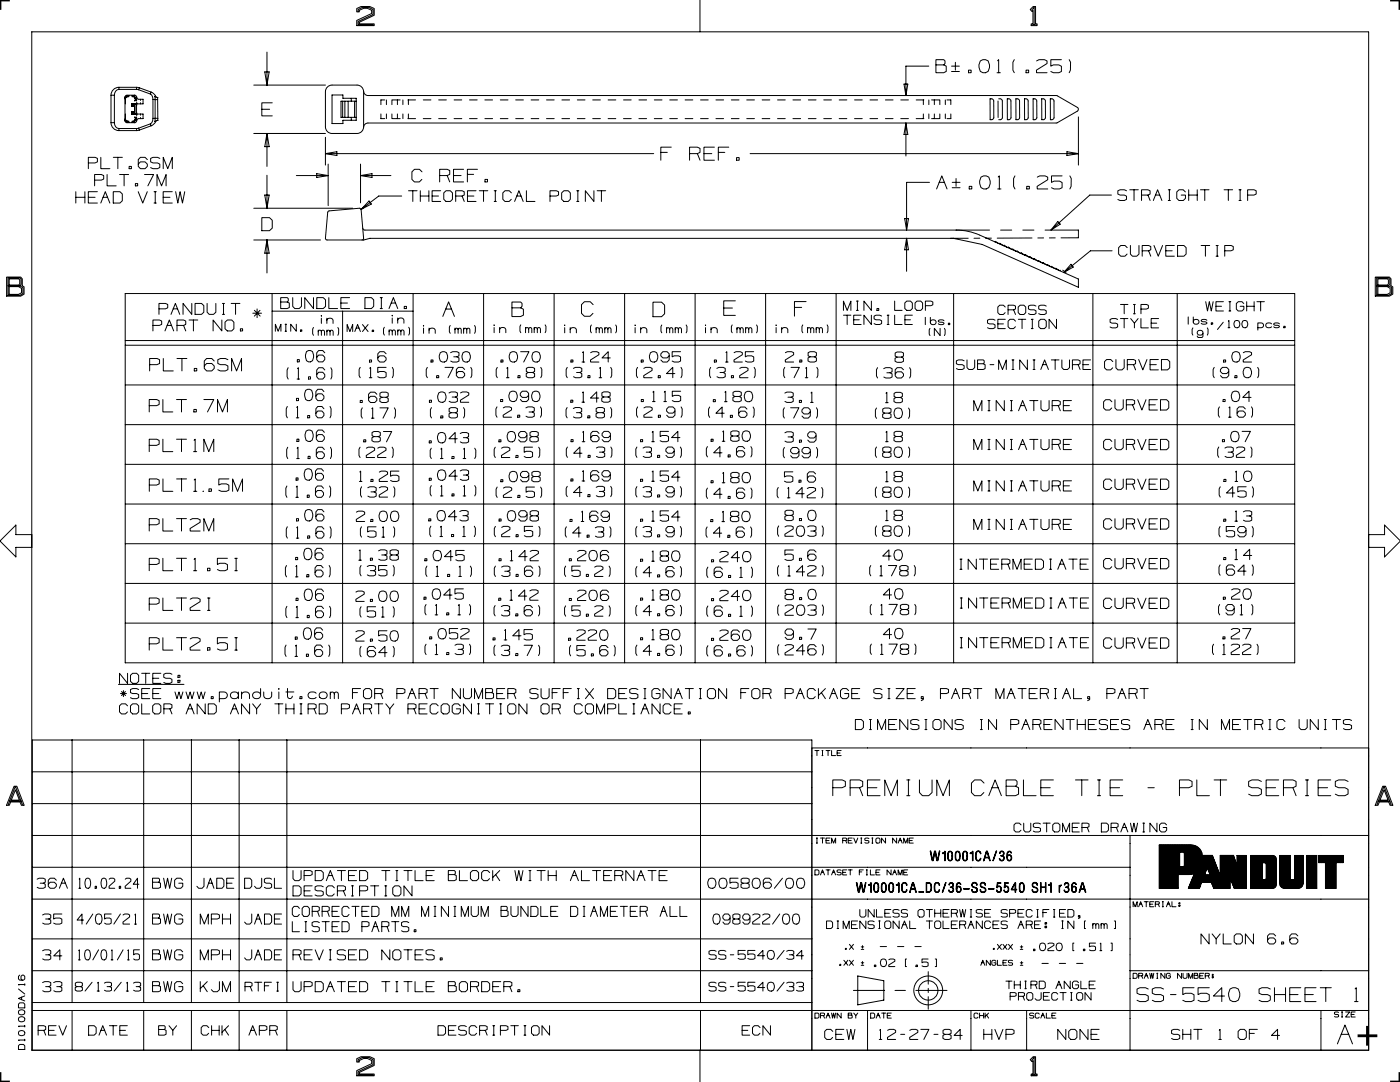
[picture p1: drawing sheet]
<svg xmlns="http://www.w3.org/2000/svg" width="279mm" height="216mm" viewBox="0 0 279 216" stroke-linecap="round" stroke-linejoin="round" font-family="sans-serif">
<g fill="#000">
<path d="M-.1 -.1h2.1v.4h-1.7v1.7h-.4z" fill-rule="evenodd"/>
<path d="M277.4 -.1h2v2.1h-.3v-1.7h-1.7z" fill-rule="evenodd"/>
<path d="M-.1 213.9h.4v1.7h1.7v.3h-2.1z" fill-rule="evenodd"/>
<path d="M272.6 204.7h.6v1.7h1.7v.6h-1.7v1.6h-.6v-1.6h-1.7v-.6h1.7z" fill-rule="evenodd"/>
<path d="M279.1 213.9h.3v2h-2v-.3h1.7z" fill-rule="evenodd"/>
</g>
<g fill="none" stroke="#000" stroke-width=".2">
<path d="M22.2 19h.6M22.2 19v5.5M22.8 19v5.5M23.7 17.4a1.57 1.57 0 0 0-1.5 1.6M23.7 17.8a1.06 1.06 0 0 0-.9 1.2M23.7 17.4h3.6M23.7 17.4v.4M23.7 17.8h3.6M24.9 19.4v4.7M24.9 19.4h.1M24.9 19.4v.1M25 19.6v.1"/>
<path d="M25 19.7h.1M25 19.3v.1M25 19.5h.1M25 19.7v1M25.1 19.5h-.1M25.1 19.2h.1M25.1 19.5v.1M25.2 19.2h-.1M25.2 19.3h.1M25.2 19.3v.1M25.3 19.3v.1M25.3 19.3h-.1"/>
<path d="M25.3 19.4h-.1M25.4 19.1h.1M25.4 19.2v.1M25.4 19.2h.3M25.4 19.3h.3M25.4 19.3h.1M25.4 19.2h.1M25.4 19.1h.3M25.4 19.1h-.1M26.4 19.2h.3M26.4 19.3h.3M26.4 19.1h.3"/>
<path d="M26.7 19.1h.1M26.7 19.2v.1M26.7 19.3h.1M26.7 19.2l.1 .1M26.8 19.4l.2 .1M26.9 19l.2 .1 .2 .3M26.9 19h-1.5l-.3 .1-.2 .3M26.9 19v.7M26.9 19.4v.2M26.9 19.9v.1M27 19.4l.1 .1M27.1 19.5h.1"/>
<path d="M27.1 19.9h.1M27.1 19.5v.1M27.1 19.8v.1M27.2 19.9h.1M27.3 17.8l.4 .1M27.3 17.4l.5 .1M27.3 17.4v.4M27.3 19.4l.2 .4h1v.9h-1.6v2.1h1.6v.9h-1l-.2 .4M27.3 19.4v.3M27.7 17.9l2.3 .9M27.8 17.5l-.1 .4M27.8 17.5l2.4 .9"/>
<path d="M28 19.8v.2M30 18.8l.3 .2 .2 .9M30.2 18.4l.5 .3 .3 .5M30.2 18.4l-.2 .4M30.5 19.9v3.7M30.5 19.9h.5M30.9 19.2l.6 .3M30.9 19.2l.1 .7M31 19.9h.5M31 19.9v3.7M31 19.2l.5 .3M31 19.2h-.1"/>
<path d="M31.5 19.5v.4M31.5 19.9v3.7M31.5 19.5h.1M50.6 17h14.3M52.8 14.3h.9l-.4 2.7zM53.3 10.4v6.6M65.5 17.2l.8-.2h4.9a1.32 1.32 0 0 1 1.4 1.3v7a1.32 1.32 0 0 1-1.4 1.3h-4.9a1.32 1.32 0 0 1-1.4-1.3v-7l.1-.4zM66.3 19h2.1v.6h2.7v4.4h-2.7v.7h-2.1zM70.1 19.6v.6M71.2 1.7l.9-.4h1.7l.9 .4v1.3l-3 1.4v.4h3v.3h-3.5v-1l3-1.4v-.6l-.9-.4h-.7l-.9 .4v.3h-.5zM71.5 2.2v-.3l.8-.4h1.3l.8 .4v1l-2.9 1.4v.7h2.9M72.6 18.2a.88 .88 0 0 0 .8 .9h137.4l4.3 2.4a.44 .44 0 0 1-.1 .7l-4.2 2.3h-137.4a.88 .88 0 0 0-.8 .9"/>
<path d="M76.8 19.9h-.8v1M77.1 19.9v1M78.2 19.9v1M78.3 19.9h1.6M79.3 19.9v1M80.4 19.9v1M81.4 19.9h1.5M81.5 19.9v1M84.5 19.9h1.5M87.5 19.9h1.6M90.6 19.9h1.6M93.7 19.9h1.5"/>
<path d="M96.8 19.9h1.5M99.8 19.9h1.6M102.9 19.9h1.6M106 19.9h1.5M109.1 19.9h1.5M112.1 19.9h1.6M115.2 19.9h1.5M118.3 19.9h1.5M121.4 19.9h1.5M124.4 19.9h1.6M127.5 19.9h1.5M130.6 19.9h1.5"/>
<path d="M133.7 19.9h1.5M136.7 19.9h1.6M139.7 0v6.3M139.8 19.9h1.5M142.9 19.9h1.5M146 19.9h1.5M149 19.9h1.6M152.1 19.9h1.5M155.2 19.9h1.5M158.2 19.9h1.6M161.3 19.9h1.6M164.4 19.9h1.5"/>
<path d="M167.5 19.9h1.5M170.5 19.9h1.6M173.6 19.9h1.6M176.7 19.9h1.5M179.8 19.9h1.5M180.4 16.8h.8l-.4 2.3zM182.8 19.9h1.6M184.3 19.9v1M185.4 13.2h-4.6v5.9M185.4 19.9v1M185.9 19.9h1.6M186.5 19.9v1"/>
<path d="M186.8 12.9v-1h1.5l.3 .3v.5l-.3 .2h-1.5v1.6h1.5l.5-.2v-1.1l-.5-.3M187.6 19.9v1M188.7 19.9v1M189 19.9h.8v1M189.9 13.2h1.6M189.9 14.3h1.6M190.7 12.4v1.6M193.3 14h.5v.5h-.5zM195.6 12.2l.6-.3h.5l.5 .3 .3 .7v.6l-.3 .7-.5 .3h-.5l-.6-.3-.2-1.3zM197.6 19.7a.53 .53 0 0 1 .7 .5v3.2a.53 .53 0 0 1-.7 .5zM199 14.5h.6M199.1 12.1l.2-.2v2.6"/>
<path d="M199.3 19.7a.53 .53 0 0 1 .7 .5l.1 3.2a.53 .53 0 0 1-.8 .5M201 19.7a.53 .53 0 0 1 .8 .5v3.2a.53 .53 0 0 1-.8 .5zM202.4 11.9l-.3 .5v1.6l.3 .5M202.7 19.7a.53 .53 0 0 1 .8 .5v3.2a.53 .53 0 0 1-.7 .5zM204.5 19.7a.53 .53 0 0 1 .7 .5v3.2a.53 .53 0 0 1-.7 .5zM204.8 14h.5v.5h-.5zM205.6 1.9l.6-.6h.5v3.5h.3v.3h-1.2v-.3h.3v-2.7l-.1 .2zM205.9 2l.5-.5v3.5M206 5h.8M206.2 19.7a.53 .53 0 0 1 .7 .5v3.2a.53 .53 0 0 1-.7 .5zM206.9 12.2l.5-.3h1l.6 .3v.5l-2.2 1.3 .1 .5h2.1M207.9 19.7a.53 .53 0 0 1 .7 .5v3.2a.53 .53 0 0 1-.7 .5z"/>
<path d="M209.6 19.7a.53 .53 0 0 1 .7 .5l.1 3.2a.53 .53 0 0 1-.8 .5zM211.8 11.9h-2.1v1.3l.5-.3h1.1l.5 .3v1.1l-.5 .2h-1.1l-.5-.2M213.4 11.9l.3 .5-.1 1.6-.2 .5M273 6.3h-266.7v203.2l266.8 .1v-203.3M15.1 38.3v2.2M15.1 39.4h1.8M16.9 38.3v2.2M17.6 39.4h1.4M17.6 32.5h1.4l.4-.2v-.7l-.4-.2h-1.4v2.3M18.9 35.9h1.3l.5-.2v-.7l-.5-.2h-1.3v2.3M19.4 38.3h-1.8v2.2h1.8M20.1 31.4v2.3h1.8"/>
<path d="M20.6 39.4h.9M21.4 34.8v2.3h1.8M22.2 24.5a1.57 1.57 0 0 0 1.5 1.6M22.2 24.5h.6M22.6 38.3h1.3l.5 .4v1.4l-.5 .4h-1.3zM22.6 31.4h1.8M22.8 24.5a1.06 1.06 0 0 0 .9 1.1M23.5 31.4v2.3M23.7 26.1h3.6M23.7 25.6h3.6M23.7 25.6v.5M23.9 34.8h1.8"/>
<path d="M24.8 34.8v2.3M24.9 24.1l.2 .3 .3 .1h1.5M24.9 24v.1M25 24.1v.1M25 23.8h.1M25 24l-.1 .1M25 23.9v.1M25 22.8v1M25 24h.1M25.1 23.9h.1M25.1 24.2v.1M25.1 23.9v.1"/>
<path d="M25.1 23.9l-.1 .1M25.1 24.3h.1M25.2 24.1v.1M25.2 24.2h.1M25.2 24.1h.1M25.3 24.1h.1M25.3 24.1l-.1 .1M25.3 24.4h.1M25.4 24.2h.3M25.4 24.2h.1M25.4 24.2v.1M25.4 24.4h.1"/>
<path d="M25.4 24.4h.3M25.8 33.2h.4v.5h-.4zM26.3 22.2v.5M26.3 20.7h.1M26.3 20.7v.6M26.3 20.8h.3M26.3 22.7h.1M26.4 24.2h.3M26.4 24.4h.3M26.4 20.7h.1M26.4 20.7l-.1 .1M26.4 20.7v.6"/>
<path d="M26.4 22.7h-.1M26.4 22.7h.1M26.4 22.2v.5M26.4 20.7h-.1M26.6 20.7h.1M26.6 22.7h.1M26.6 22.7h-.3h.1M26.6 22.7h.2M26.7 24.2v.1M26.7 24.4h.1M26.7 20.7v.5M26.7 22.2v.5"/>
<path d="M26.7 20.7h.1M26.7 22.7h.1M26.7 22.8h.3M26.7 24.1v.1M26.8 20.7l-.2 .1M26.8 22.7h-.1M26.8 20.7v.5M26.8 22.2v.5M26.8 24.2h-.4M26.8 24.3l-.1 .1M26.9 20.1h.1M26.9 21.1v1.3"/>
<path d="M26.9 23.8v.7M26.9 20.7h-.2M26.9 20.7h.1M26.9 23.4h.1M26.9 23.4v.2M26.9 23.8v.3M26.9 20v.1M26.9 20h.1M26.9 23.4l.1 .1M27 23.4h-.1M27 24h-.2M27 20h-.1"/>
<path d="M27 36.6h.5v.5h-.5zM27.1 24h.1M27.1 23.5v.1M27.1 22.7h.2M27.1 20.8h.2M27.1 24l-.1 .1M27.1 23.6v.1M27.1 23.9v.1M27.1 23.6h.1M27.2 20.1h.1M27.2 22.8h.1M27.2 23.4h.1"/>
<path d="M27.2 20.7h.1M27.2 20h.1M27.2 23.6h.1M27.3 25.6v.5M27.3 24.1l-.2 .3-.2 .1M27.3 20.4v2.7M27.3 23.7v.4M27.6 38.3l.9 2.2 .9-2.2M27.7 25.6h-.4M27.7 25.6l.1 .4M27.8 26l-.5 .1M28 20.5v.2"/>
<path d="M28 22.8v.2M28 23.4v.3M28.8 34.8h1.9l-1.2 2.3M29.4 31.8l-.4-.4h-1l-.4 .4v1.4l.4 .5h1l.4-.5v-.4l-.4-.5h-1l-.4 .5M30 24.7l.2 .4M30 24.7l-2.3 .9M30.2 25.1l-2.4 .9M30.5 23.6l-.2 .9-.3 .2M30.5 23.6h.5M30.7 38.3h.5M31 23.6l-.1 .6 .1 .1M31 38.3v2.2"/>
<path d="M31 23.6h.5M31 24.3l-.3 .5-.5 .3M31.3 37.1v-2.3l.9 2.3 .9-2.3v2.3M31.5 24l-.5 .3M31.5 23.6v.4M31.9 31.6l-.5-.2h-.9l-.4 .2v.7l.4 .2h.9l.5 .3v.6l-.5 .3h-.9l-.4-.3M32.6 39.4h1.3M32.6 33.7v-2.3l.9 2.3 .9-2.3v2.3M34.4 38.3h-1.8v2.2h1.8M35.1 38.3l.4 2.2 .4-2.2 .5 2.2 .5-2.2M50.6 26.6h14.3M52.3 21.8h1.5"/>
<path d="M52.8 38.9h.9l-.4 2.7zM53.3 26.6v6.6M53.3 35v6.6M53.3 26.6l.4 2.7h-.9zM54.3 20.5h-2v2.6h2M59.1 35h6.4M63.2 34.6l2.3 .4-2.3 .4zM64.9 27.4v5.5M64.9 30.7h65.6M64.9 30.7l2.3-.4v.7zM65.5 32.7v8.3M68.4 20.2v3.2"/>
<path d="M68.8 20.2v3.2M69.5 20.2v3.2M70.1 23.4v.6M70.8 20.2v3.2M71.1 20.2h-3v3.2h3M72 32.7v7.8M72 35h6M72 35l2.2-.4v.8zM76 22.7v1h.8M77.1 22.7v1M78.2 22.7v1M78.3 23.7h1.6"/>
<path d="M79.3 22.7v1M80.2 39.1h-4.6l-3.5 2.7M80.4 22.7v1M81.4 23.7h1.5M81.5 22.7v1M81.5 38.1h1.7M82.4 38.1v2.1M83.9 39.1h1.7M83.9 38.1v2.1M84.2 34.3l-.5-.5h-1l-.5 .5v1.5l.5 .5h1l.5-.5M84.5 23.7h1.5M85.6 38.1v2.1"/>
<path d="M86.2 39.1h1.3M87.5 23.7h1.6M87.7 35h1.5l.6-.2v-.8l-.6-.2h-1.5v2.5M87.9 38.1h-1.7v2.1h1.7M88.6 38.5l.4-.4h.9l.4 .4v1.3l-.4 .4h-.9l-.4-.4zM89.2 35l.6 1.3M90.5 35h1.5M90.6 23.7h1.6M90.9 39.1h1.3l.4-.2v-.6l-.4-.2h-1.3v2.1M92.2 39.1l.4 1.1M92.5 33.8h-2v2.5h2M93.3 34.8h1.2"/>
<path d="M93.3 39.1h1.3M93.7 23.7h1.5M95 38.1h-1.7v2.1h1.7M95.3 33.8h-2v2.5M95.6 38.1h1.8M96.5 38.1v2.1M96.8 23.7h1.5M96.8 35.8h.5v.5h-.5zM98.6 38.1h.5M98.9 38.1v2.1M99.8 23.7h1.6M102.1 38.5l-.5-.4h-.8l-.4 .4v1.3l.4 .4h.8l.4-.4"/>
<path d="M102.9 23.7h1.6M103.1 39.1h.9M105.1 38.1v2.1h1.7M106 23.7h1.5M109.1 23.7h1.5M109.8 39.1h1.2l.5-.2v-.6l-.5-.2h-1.2v2.1M112.1 38.5l.4-.4h.9l.4 .4v1.3l-.4 .4h-.9l-.4-.4zM112.1 23.7h1.6M115.1 38.1h.4M115.2 23.7h1.5M115.3 38.1v2.1M118.3 23.7h1.5"/>
<path d="M118.5 38.1v2.1l-1.7-2.1v2.1M119.2 38.1h1.7M120 38.1v2.1M121.4 23.7h1.5M124.4 23.7h1.6M127.5 23.7h1.5M130.6 23.7h1.5M131.9 30.4h1.3M133.7 23.7h1.5M134 29.4h-2.1v2.6M136.7 23.7h1.6M137.6 30.7h1.6l.5-.3v-.8l-.5-.2h-1.6v2.6"/>
<path d="M139.2 30.7l.5 1.3M139.8 23.7h1.5M140.5 30.7h1.6M142.6 29.4h-2.1v2.6h2.1M142.9 23.7h1.5M143.4 30.4h1.2M145.4 29.4h-2v2.6M146 23.7h1.5M147 31.5h.5v.5h-.5zM149 23.7h1.6M149.7 30.7h65.5M152.1 23.7h1.5"/>
<path d="M155.2 23.7h1.5M158.2 23.7h1.6M161.3 23.7h1.6M164.4 23.7h1.5M167.5 23.7h1.5M170.5 23.7h1.6M173.6 23.7h1.6M176.7 23.7h1.5M179.8 23.7h1.5M180.8 24.5v6.6M180.8 24.5l.4 2.3h-.8zM182.8 23.7h1.6"/>
<path d="M184.3 22.7v1M185.4 22.7v1M185.5 36.4h-4.6v9.5M185.9 23.7h1.6M186.5 22.7v1M186.9 37.7l1.1-2.6 1 2.6M187.4 36.4h1.1M187.6 22.7v1M188.7 22.7v1M189.8 22.7v1h-.8M190 36.4h1.6M190 37.5h1.6"/>
<path d="M190.8 35.6v1.6M193.4 37.2h.5v.5h-.5zM195.8 35.3l.5-.2h.5l.5 .2 .3 .8v.6l-.3 .7-.5 .3h-.5l-.5-.3-.3-1.3zM199.1 37.7h.7M199.2 20.2v3.2M199.2 35.3l.2-.2v2.6M202.6 35.1l-.3 .5v1.6l.3 .5M204.9 37.2h.5v.5h-.5zM207 35.3l.5-.2h1.1l.5 .2v.6l-2.1 1.3v.5h2.1M212 35.1h-2.2v1.3l.6-.3h1l.6 .3v1.1l-.6 .2h-1l-.6-.2M212.9 30.3l2.3 .4-2.3 .3zM213.5 35.1l.3 .5v1.6l-.3 .5"/>
<path d="M215.2 23.3v9.6M221.8 38.9h-4.3l-7.8 7M224.8 38.1l-.4-.2h-.9l-.4 .2v.6l.4 .2h.9l.4 .3v.6l-.4 .2h-.9l-.4-.2M225.5 37.9h1.7M226.3 37.9v2.1M227.8 38.9h1.3l.4-.2v-.6l-.4-.2h-1.3v2.1M229.1 38.9l.4 1.1M230.6 38.9h.9M233.2 37.9h.4M233.4 37.9v2.1M236.6 38.3l-.5-.4h-.8l-.4 .4v1.3l.4 .4h.9l.4-.4v-.7h-.9M237.2 38.9h1.7"/>
<path d="M237.2 37.9v2.1M238.9 37.9v2.1M239.6 37.9h1.7M240.4 37.9v2.1M244.3 37.9h1.7M245.1 37.9v2.1M247.3 37.9h.4M247.5 37.9v2.1M249 38.9h1.2l.5-.2v-.6l-.4-.2h-1.3v2.1M1.3 55.3h2.8l.4 .3-.1 1.4 .4 .2v1.5l-.7 .4h-2.8zM1.6 57h2.3l.3-.2v-1.1l-.3-.3h-2.3v3.5h2.3l.7-.3v-1.2l-.7-.4M1.8 57.2h1.9l.6 .3v.9l-.6 .3h-1.9z"/>
<path d="M1.8 55.6h1.9l.2 .2v.8l-.2 .3h-1.9zM20.1 40.5l.9-2.2 .9 2.2M25 58.6h233.4v73.7h-233.4zM30.7 40.5h.5M50.6 41.6h19.8M50.6 47.9h13.4M52.3 43.4h1.5l.5 .6v1.5l-.5 .5h-1.5zM53.3 47.9v6.6M53.3 47.9l.4 2.6h-.9zM54.3 58.6v73.7M58.4 59.4v1.7l.4 .5h.9l.5-.5v-1.7M62.6 59.4v2.2l-1.8-2.2v2.2"/>
<path d="M63.2 59.4h1.3l.5 .4v1.3l-.5 .5h-1.3zM65.6 59.4v2.2h1.8M69.8 59.4h-1.8v2.2h1.8M72.4 45.5l.2 .4h.2h124.7M72.8 59.4h1.3l.5 .4v1.3l-.5 .5h-1.3zM73.7 40.1l.4 .6-2 1.1zM75.9 59.4h.4M76.1 59.4v2.2M82.4 58.6v73.7M96.5 58.6v73.7M98.6 40.2h.5M102.7 40.2l.9-2.1 .8 2.1"/>
<path d="M110.6 58.6v73.7M115.1 40.2h.4M124.7 58.6v73.7M138.7 58.6v73.7M152.8 58.6v73.7M166.9 58.6v73.7M180.5 43.6h.8l-.4 2.3zM180.9 47.6v6.5M180.9 47.6l.4 2.2h-.8zM190.3 58.6v73.7M190.8 45.9l2.1 .2 2 .5 20.3 9.1v1.6l-19.2-8.5-5.7-1.2M193.2 47.5l-119.4 .1-1.2 .3h-7.3l-.4-.4 .5-5.3 .3-.1 6.2-.5 .2 .3 .5 5.6-.4 .4"/>
<path d="M195.5 47.5h-1.1M197.9 47.5h-1.2M198.6 48.3l.1-.1 .6 .4M199.5 48.7v-.2l.7 .5M199.7 45.9h2.2M200.3 49l.1-.1 .6 .5M201.2 49.4v-.1l.7 .5M202 49.8l.1-.1 .7 .4M202.9 50.2l.1-.1 .6 .4M203.8 50.6v-.1l.7 .4M204.1 45.9h2.2M204.6 51l.1-.2 .6 .5"/>
<path d="M205.5 51.3l.1-.1 .6 .5M206 47.5h-7M206.3 51.7l.1-.1 .7 .5M207.2 52.1l.1-.1 .6 .4M208.1 52.5v-.1l.7 .4M208.3 47.5h-1.2M208.6 45.9h6.6v.4M208.9 52.9l.1-.1 .7 .4M209.8 53.3l.1-.2 .6 .5M210.6 47.5h-1.2M210.6 53.6l.1-.1 .7 .5M211.1 44.2l.5 .5-1.9 1.2z"/>
<path d="M211.6 53.9l-.1 .1M212.1 53.9l.6 .5M213.7 52.7l.5 .6-1.9 1.1zM215.2 46.5v.1M215.2 46.7v.2M215.2 47v.4l-3.5 .1M218.1 58.6v73.7M221.9 50h-4.3l-5.3 4.4M225 49.4l-.5-.4h-.8l-.5 .4v1.3l.5 .4h.8l.4-.4M225.6 49v1.7l.4 .4h.9l.4-.4v-1.7M228 50h1.2l.5-.2v-.6l-.5-.2h-1.2v2.1M229.2 50l.5 1.1"/>
<path d="M230.2 40l.8-2.1 .9 2.1M230.3 49l.9 2.1 .8-2.1M232.7 50h1.2M233.2 40h.4M234.4 49h-1.7v2.1h1.7M234.9 58.6v73.7M235 49h1.3l.4 .4v1.3l-.4 .4h-1.3zM239.7 49h1.7M240.6 49v2.1M242.7 49h.4M242.7 51.1h.4M242.9 49v2.1"/>
<path d="M244.4 50h1.3l.4-.2v-.6l-.4-.2h-1.3v2.1M247.3 40h.4M274.5 55.3h2.8l.3 .3-.1 1.4 .5 .2v1.5l-.7 .4h-2.8zM274.7 57h2.4l.3-.2v-1.1l-.3-.3h-2.4v3.5h2.4l.6-.3v-1.2l-.6-.4M275 57.2h1.8l.6 .3v.9l-.6 .3h-1.8zM275 55.6h1.9l.2 .2v.8l-.2 .3h-1.9zM25 68h233.4M25 68.9h233.4M25 76.8h233.4M29.9 72.8h1.4l.5-.3v-.7l-.4-.3h-1.5v2.5M30.5 64.9h1.3l.5-.2v-.6l-.5-.2h-1.3v2.1M31.7 61.6h1.3l.5-.2v-.6l-.5-.3h-1.3v2.2"/>
<path d="M32.5 79.7v2.5h2M32.6 71.5v2.5h2M32.9 66l.9-2.1 .9 2.1M33.4 64.9h.8M34.1 62.7l.9-2.2 .9 2.2M34.6 61.6h.8M35.2 79.7h2M35.3 71.5h2M35.3 64.9h1.3l.5-.2v-.6l-.5-.2h-1.3v2.1M36.2 79.7v2.5M36.3 71.5v2.5M36.6 64.9l.5 1.1"/>
<path d="M37.7 63.9h1.8M38.3 60.5v2.2l-1.8-2.2v2.2M38.6 63.9v2.1M38.8 73.5h.5v.5h-.5zM38.9 60.5h1.3l.5 .5v1.3l-.5 .4h-1.3zM40.7 79.7h2l-1.3 2.5M41.3 60.5v1.8l.4 .4h.9l.5-.4v-1.8M42.8 72l-.5-.5h-1.1l-.4 .5v1.5l.4 .5h1.1l.5-.5v-.5l-.5-.5h-1.1l-.4 .5M44.3 63.9v2.1l-1.8-2.1v2.1M44.4 62.7h.4M44.4 60.5h.4M44.6 60.5v2.2"/>
<path d="M44.9 64.3l.5-.4h.8l.5 .4v1.3l-.5 .4h-.8l-.5-.4zM45.5 71.8l-.5-.3h-1l-.5 .3v.7l.5 .3h1l.5 .2v.8l-.5 .2h-1l-.5-.2M46.1 60.5h1.8M46.2 74v-2.5l1 2.5 1-2.5v2.5M47 60.5v2.2M48 65.6h.4v.4h-.4zM50.5 62.5h1.7M50.8 61.9l1.1 1.2M51.3 61.6v1.8M51.9 61.9l-1.1 1.2M54.3 62.1h28.1M55 66.1v-1.4l.5 1.4 .6-1.4v1.4"/>
<path d="M56 60.3v-.9h1.3l.2 .2v.4l-.2 .3h-1.3v1.3h1.3l.4-.2v-.9l-.4-.2M56.9 66.1h.3M56.9 64.7h.3M57 64.7v1.4M57.5 73.4l-.2 .4v1.4l.2 .4M59.1 64.7v1.4l-1.1-1.4v1.4M59.2 79.5h.4v.4h-.4zM59.3 75.6h.5M59.3 71.8h.4v.4h-.4zM59.4 73.6l.1-.2v2.2M60 65.8h.2v.3h-.2zM61 77.9l.4-.2h.4l.4 .2 .2 1.1-.2 .7-.4 .2h-.4l-.4-.2-.2-1.1z"/>
<path d="M61.2 70.2l.4-.3h.4l.4 .3a1.49 1.49 0 0 1-.4 2h-.4l-.4-.2-.2-1.1zM61.6 75.2h.4v.4h-.4zM62.6 65.3l-.2 .4v.9l.2 .3M63.5 66.2l.2-.3 .4 .1v.9M63.5 65.9v1M64.1 63v.1zM64.1 63.5v1M64.1 66.2l.3-.3 .3 .1 .1 .9M64.6 78.1l-.4-.4h-.8l-.4 .4v1.4l.4 .4h.8l.4-.4v-.5l-.4-.4h-.8l-.4 .4M64.8 70.4l-.4-.5h-.8l-.4 .5v1.4l.4 .4h.8l.4-.4v-.5l-.4-.4h-.8l-.4 .4M64.8 73.8l-.4-.4h-.8l-.4 .4v1.4l.4 .4h.8l.4-.4v-.5l-.4-.4h-.8l-.4 .4M65.2 63.9a.68 .68 0 0 1 .7-.4 .68 .68 0 0 1 .6 .4v.6"/>
<path d="M65.2 63.5v1M65.2 66.2l.3-.3 .3 .1 .1 .9M65.2 65.9v1M65.9 66.2l.2-.3 .3 .1 .1 .9M66 73.4l.2 .4v1.4l-.2 .4M67.4 65.3l.2 .4v.9l-.2 .3M68 60.5h1.3M68.4 62.1v70.2M69.3 66.2v-1.4l.5 1.4 .6-1.4v1.4M70.8 66.2l.6-1.4 .5 1.4M71.1 65.5h.5M71.9 73.3l-.2 .4v1.3l.2 .4"/>
<path d="M71.9 79.9h.4v.4h-.4zM72.3 64.8l1.2 1.4M73.5 64.8l-1.2 1.4M73.7 75.4h.5M73.7 71.8h.5v.4h-.5zM73.8 73.5l.2-.2v2.1M74.3 65.9h.3v.3h-.3zM75.2 78.7l-.4-.4h-.9l-.3 .4v1.2l.3 .4h.9l.4-.4v-.4l-.4-.4h-.9l-.3 .4M75.9 61.6h.4M76.2 79.3l-.4-.2v-.7l.4-.1h.9l.4 .1v.7l-.4 .2h-.9l-.4 .2v.6l.4 .2h.9l.4-.2v-.6l-.4-.2M76.7 65.3l-.2 .3v1l.2 .3M77.1 70.6l-.5-.4h-.8l-.4 .4v1.2l.4 .4h.8l.5-.4v-.4l-.5-.4h-.8l-.4 .4"/>
<path d="M77.1 73.3h-1.7v1l.4-.2h.8l.5 .2v.9l-.5 .2h-.8l-.4-.2M77.6 61.6l.9-2.2 .9 2.2M77.7 66.1l.2-.3 .3 .2 .1 .9M77.7 65.8v1.1M78.1 60.5h.8M78.3 62.9v.1zM78.3 63.5v1M78.3 66.1l.2-.3 .3 .2 .1 .9M78.3 73.3l.2 .4v1.3l-.2 .4M79.4 63.8a.67 .67 0 0 1 .6-.4 .67 .67 0 0 1 .6 .4v.7M79.4 63.5v1M79.4 66.1l.2-.3 .3 .2 .1 .9"/>
<path d="M79.4 65.8v1.1M80 66.1l.2-.3 .4 .2v.9M80.7 61.1h.4v.5h-.4zM81.6 65.3l.1 .3v1l-.1 .3M84.5 64.9v.1zM84.5 65.5v1M85.3 73.3l-.2 .4v1.3l.2 .4M85.6 65.9a.67 .67 0 0 1 .6-.4 .67 .67 0 0 1 .7 .4v.6M85.6 65.5v1M85.7 79.9h.4v.4h-.4zM86 71.8h.4v.4h-.4zM87.1 75h.5v.4h-.5z"/>
<path d="M87.6 78.4l.4-.2 .8 .2a1.26 1.26 0 0 1-.4 1.9h-.4l-.4-.2-.3-1.1zM87.9 70.4l.4-.2 .8 .2a1.26 1.26 0 0 1-.4 1.8h-.4l-.4-.2-.2-1zM88.4 63.1l1.1-2.9 1.2 2.9M88.8 73.3h1.7l-1.1 2.1M89 61.7h1.1M89.6 78.4l.4-.2h.9l.4 .2v.6l-.4 .2M89.8 64.9l-.1 .4v.9l.1 .3M89.9 70.4l.4-.2h.9l.4 .2v.6l-.4 .2M90.2 79.2h.7l.4 .2v.7l-.4 .2h-.9l-.4-.2M90.6 71.2h.6l.4 .2v.6l-.4 .2h-.9l-.4-.2M90.8 65.8l.2-.3 .4 .1v.9M90.8 65.5v1"/>
<path d="M91.4 65.8l.2-.3 .4 .1 .1 .9M91.9 78.4l.4-.2h.8l.5 .2v.4l-1.7 1.1v.4h1.7M92.4 70.4l.4-.2 .9 .2a1.26 1.26 0 0 1-.5 1.8h-.4l-.4-.2-.2-1zM92.5 65.8l.2-.3 .4 .1 .1 .9M92.5 65.5v1M92.7 73.7l-.4-.4h-.8l-.4 .4v1.3l.4 .4h.8l.4-.4v-.5l-.4-.4h-.8l-.4 .4M93.2 65.8l.2-.3 .3 .1 .1 .9M94 73.3l.2 .4v1.3l-.2 .4M94.7 64.9l.2 .4v.9l-.2 .3M98.6 64.8v.1zM98.6 65.3v1.1M99.2 73.3l-.2 .4v1.3l.2 .4"/>
<path d="M99.7 65.7a.68 .68 0 0 1 .6-.4 .68 .68 0 0 1 .6 .4v.7M99.7 65.3v1.1M99.9 79.7h.4v.4h-.4zM100 71.8h.4v.4h-.4zM101.1 75.4h.5M101.1 73.5l.2-.2v2.1M101.8 78.3l.4-.2 .8 .2a1.26 1.26 0 0 1-.4 1.8h-.4l-.4-.2-.2-1zM101.8 70.4l.4-.2 .9 .2a1.27 1.27 0 0 1-.4 1.8h-.5l-.4-.2-.2-1zM102.2 61.4v-1.1h1.7l.3 .2v.6l-.3 .3h-1.7v1.8h1.7l.6-.3v-1.2l-.6-.3M103.4 75h.4v.4h-.4zM103.9 70.2h1.7l-1.1 2M103.9 64.8l-.1 .3v1l.1 .3"/>
<path d="M104.9 65.7l.2-.3 .3 .1 .1 .9M104.9 65.3v1.1M105.4 74.3l-.4-.2v-.6l.4-.2h.9l.4 .2v.6l-.4 .2h-.9l-.4 .2v.7l.4 .2h.9l.4-.2v-.7l-.4-.2M105.5 78.9l-.4 .4h-.9l-.4-.4v-.4l.4-.4h.9l.4 .4v1.2l-.4 .4h-.9l-.4-.4M105.5 65.7l.2-.3 .4 .1v.9M106.3 78.3l.4-.2 .9 .2a1.26 1.26 0 0 1-.5 1.8h-.4l-.4-.2-.2-1zM106.4 70.4l.4-.2 .8 .2a1.26 1.26 0 0 1-.4 1.8h-.4l-.4-.2-.2-1zM106.6 65.7l.2-.3 .4 .1v.9M106.6 65.3v1.1M107.2 65.7l.2-.3 .4 .1 .1 .9M107.9 73.3l.2 .4v1.3l-.2 .4M108.8 64.8l.2 .3-.1 1-.1 .3"/>
<path d="M112.7 64.8v.1zM112.7 65.4v1M113.2 73.3l-.2 .4v1.3l.2 .4M113.8 65.8a.68 .68 0 0 1 .6-.4 .68 .68 0 0 1 .6 .4v.6M113.8 65.4v1M113.9 79.8h.4v.5h-.4zM113.9 71.8h.4v.4h-.4zM114.4 73.5l.4-.2h.9l.4 .2v.6l-.4 .2M115.1 74.3h.6l.4 .2v.7l-.4 .2h-.9l-.3-.2M116.2 72.2h.5M116.2 78.4l.2-.2v2.1M116.3 70.4l.1-.2v2"/>
<path d="M117.3 75h.5v.4h-.5zM117.9 70.4l.4-.2h.8l.4 .2v.4l-1.7 1 .1 .4h1.6M118 64.8l-.1 .4v.9l.1 .3M118.4 60.8l-.6-.6h-1.2l-.5 .6v1.7l.5 .6h1.2l.5-.6M119 65.7l.2-.3 .3 .1 .1 .9M119 65.4v1M119.5 79.4h-1.7l1.3-1.2v2.1M119.6 75.4h.5M119.6 65.7l.2-.3 .4 .1v.9M119.7 73.5l.1-.2v2.1M120.5 79.2l-.4-.2v-.6l.4-.2h.9l.4 .2v.6l-.4 .2h-.9l-.4 .2v.6l.4 .3h.9l.4-.2v-.7l-.4-.2M120.7 65.7l.2-.3 .4 .1v.9"/>
<path d="M120.7 65.4v1M121.3 65.7l.2-.3 .4 .1v.9M121.8 71.4h-1.7l1.3-1.2v2M121.9 73.3l.2 .4v1.3l-.2 .4M122.9 64.8l.1 .4v.9l-.1 .3M126.8 64.8v.1zM126.8 65.4v1M127.2 73.3l-.2 .4v1.3l.2 .4M127.9 65.8a.68 .68 0 0 1 .6-.4 .68 .68 0 0 1 .6 .4v.6M127.9 65.4v1M128 71.8h.4v.4h-.4zM128 79.7h.4v.4h-.4z"/>
<path d="M128.5 73.5l.4-.2h.8l.4 .2v.4l-1.6 1.1v.4h1.6M129.8 70.4l.4-.2 .9 .2a1.27 1.27 0 0 1-.5 1.8h-.4l-.4-.2-.2-1zM130.3 78.2l.2-.1v2M130.3 60.3h1.7l.6 .6v1.7l-.6 .6h-1.7zM131.4 75h.4v.4h-.4zM132.1 64.8l-.2 .4v.9l.2 .3M132.6 78.2l.1-.1v2M133 65.7l.2-.3 .4 .1 .1 .9M133 65.4v1M133.5 71l-.4 .4h-.8l-.4-.4v-.4l.4-.4h.8l.4 .4v1.2l-.4 .4h-.8l-.4-.4M133.7 65.7l.2-.3 .3 .1 .1 .9M134.7 74.5h-1.7l1.3-1.2v2.1"/>
<path d="M134.8 65.7l.2-.3 .3 .1 .1 .9M134.8 65.4v1M135.4 65.7l.2-.3 .3 .1 .1 .9M135.8 70.2h-1.7v1l.5-.2h.8l.4 .2v.8l-.4 .2h-.8l-.5-.2M135.8 78.1h-1.6v1l.4-.2h.8l.4 .2v.8l-.4 .2h-.8l-.4-.2M135.9 73.3l.2 .4v1.3l-.2 .4M136.9 64.8l.2 .4v.9l-.2 .3M140.8 64.8v.1zM140.8 65.4v1M141.8 73.3l-.2 .4v1.3l.2 .4M141.9 65.8a.67 .67 0 0 1 .6-.4 .67 .67 0 0 1 .6 .4v.6M141.9 65.4v1"/>
<path d="M142.4 79.7h.4v.5h-.4zM142.6 71.8h.4v.4h-.4zM143.1 73.5l.4-.2h.8l.4 .2v.6l-.4 .2M143.7 74.3h.6l.4 .2v.7l-.4 .2h-.8l-.4-.2M144.4 61.5h1.8M144.7 78.3l.1-.2v2.1M144.8 72.2h.5M144.9 70.4l.2-.2v2M146 75h.4v.4h-.4zM146.1 64.8l-.1 .4v.9l.1 .3M146.5 70.4l.4-.2h.8l.4 .2v.4l-1.6 1v.4h1.6M146.7 79.1l-.4-.2v-.6l.4-.2h.8l.4 .2v.6l-.4 .2h-.8l-.4 .2v.6l.4 .3h.8l.4-.2v-.7l-.4-.2"/>
<path d="M146.8 60h-2.4v2.9h2.4M147.1 65.7l.2-.3 .3 .1 .1 .9M147.1 65.4v1M147.6 73.5l.4-.2h.9l.4 .2v.4l-1.7 1.1v.4h1.7M147.7 65.7l.2-.3 .4 .1v.9M148.8 78.3l.4-.2 .8 .2a1.26 1.26 0 0 1-.4 1.9h-.4l-.4-.3-.3-1zM148.8 65.7l.2-.3 .4 .1v.9M148.8 65.4v1M149.4 65.7l.2-.3 .4 .1 .1 .9M150.4 70.2h-1.7v1l.5-.2h.8l.4 .2v.8l-.4 .2h-.8l-.5-.2M150.5 73.3l.2 .4v1.3l-.2 .4M151 64.8l.1 .4v.9l-.1 .3"/>
<path d="M154.9 64.8v.1zM154.9 65.4v1M156 65.8a.67 .67 0 0 1 .6-.4 .67 .67 0 0 1 .6 .4v.6M156 65.4v1M156.6 73.3l-.2 .4v1.3l.2 .4M156.6 78.4l.4-.2h.9l.4 .2v.7l-.4 .2M156.7 70.4l.4-.2h.9l.4 .2v.4l-1.7 1v.4h1.7M157.3 79.3h.6l.4 .2v.6l-.4 .2h-.9l-.3-.2M157.9 73.3h1.6l-1 2.1M158.6 61.3h1.4M159.5 79.9h.4v.4h-.4zM159.6 71.8h.4v.4h-.4z"/>
<path d="M160.2 64.8l-.2 .3v1l.2 .3M160.7 75.4h.5M160.8 73.5l.2-.2v2.1M160.9 60.2h-2.3v2.9M161.2 65.7l.2-.3 .3 .1 .1 .9M161.2 65.4v1M161.7 71.2l-.4-.2v-.6l.4-.2h.8l.4 .2v.6l-.4 .2h-.8l-.4 .2v.6l.4 .2h.8l.4-.2v-.6l-.4-.2M161.8 65.7l.2-.3 .3 .1 .1 .9M161.8 78.4l.2-.2v2.1M162.9 65.7l.2-.3 .3 .1 .1 .9M162.9 65.4v1M163 73.3l.2 .4v1.3l-.2 .4"/>
<path d="M163.5 65.7l.2-.3 .4 .1v.9M165.1 64.8l.1 .3v1l-.1 .3M168.3 61.9v-1.8l.8 1.8 .7-1.8v1.8M168.3 62.9h1.5M169.1 62.9v1.8M170.4 63.8h1.1M170.9 61.9h.4M170.9 60.1h.4M171.1 60.1v1.8M171.9 62.9h-1.5v1.8h1.5M173.9 60.1v1.8l-1.5-1.8v1.8M173.9 62.9v1.8l-1.5-1.8v1.8"/>
<path d="M175 61.6h.4v.3h-.4zM175.1 73.4l-.2 .4v1.2l.2 .4M175.9 63.1l-.3-.2h-.8l-.4 .2v.5l.4 .2h.8l.3 .2v.6l-.3 .1h-.8l-.4-.1M176.4 73.6l.4-.2h.8l.4 .2v.6l-.4 .2M176.8 78.5l.2-.2v2.1M177 74.4h.6l.4 .2v.6l-.4 .2h-.8l-.4-.2M177.1 62.9h.3M177.1 64.7h.3M177.2 62.9v1.8M178.5 60.1v1.8h1.5M178.5 62.9v1.8h1.5M178.8 79.3l-.4-.2v-.6l.4-.2h.9l.4 .2v.6l-.4 .2h-.9l-.4 .2v.6l.4 .3h.9l.4-.2v-.7l-.4-.2"/>
<path d="M179 71.3l-.3-.2v-.7l.3-.2h.9l.4 .2v.7l-.4 .2h-.9l-.4 .2v.6l.4 .2h.9l.4-.2v-.6l-.4-.2M180.3 73.8l-.4-.4h-.9l-.3 .4v1.2l.3 .4h.9l.4-.4v-.4l-.4-.4h-.9l-.3 .4M180.6 60.5l.4-.4h.7l.4 .4v1.1l-.4 .3h-.7l-.4-.3zM180.6 63.8h1.1M181.5 73.4l.3 .4-.1 1.2-.2 .4M182.1 62.9h-1.5v1.8h1.5M182.6 60.5l.4-.4h.8l.3 .4v1.1l-.3 .3h-.8l-.4-.3zM184.7 63.3v1.5M184.7 61h1.1l.4-.2v-.5l-.4-.2h-1.1v1.8M185.6 65.5l-.2 .3v.9l.2 .3M185.7 63.3v1.1a.53 .53 0 0 0 .8 .3 .53 .53 0 0 0-.2-.9 .54 .54 0 0 0-.6 .4M187.6 65.5v1.5l-1.1-1.5v1.5"/>
<path d="M188.4 64l-.4-.2-.6 .1-.1 .2 .9 .3 .2 .2-.4 .2-.7-.2M188.5 65.5l.1 .3-.1 1.2M189.3 64.5h.3v.3h-.3zM192.4 72l-.4-.2h-.7l-.4 .2v.6l.4 .2h.7l.4 .2v.5l-.4 .2h-.8l-.3-.2M193 71.8v1.5l.4 .4h.7l.4-.4v-1.5M195.1 72.6v-.8h1.1l.2 .2v.4l-.2 .2h-1.1v1.1h1.1l.4-.2v-.7l-.4-.2M197.2 79.9h.4M197.4 79.9v2.1M197.6 72.8h.7M198.6 63.9l-.4-.2h-.7l-.4 .2v.6l.4 .1h.7l.4 .2v.6l-.4 .2h-.8l-.3-.2M199.1 64.6h1.2M199.3 73.7v-1.9l.8 1.9 .7-1.9v1.9"/>
<path d="M200.4 79.9v2.1l-1.6-2.1v2.1M200.6 61.3l-.4-.4h-.7l-.4 .4v1.1l.4 .4h.7l.4-.4M200.6 63.7h-1.5v1.9h1.5M201.2 61.8h1.1l.4-.2v-.5l-.4-.2h-1.1v1.9M201.6 79.9h.4M201.9 79.9v2.1M202 73.7h.3M202 71.8h.3M202.2 71.8v1.9M202.3 61.8l.4 1M202.7 64.1l-.4-.4h-.7l-.4 .4v1.1l.4 .4h.7l.4-.4M203.2 61.3l.4-.4h.7l.4 .4v1.1l-.4 .4h-.7l-.4-.4z"/>
<path d="M203.2 63.7h1.5M204 63.7v1.9M205 71.8v1.9l-1.5-1.9v1.9M205.5 79.9h1.6M205.8 63.7h.4M205.8 65.6h.4M206 63.7v1.9M206.2 73.7h.4M206.2 71.8h.4M206.3 79.9v2.1M206.4 71.8v1.9M206.8 61.1l-.4-.2h-.8l-.4 .2v.5l.4 .2h.8l.4 .2v.6l-.4 .2h-.8l-.4-.2"/>
<path d="M207.3 64.1l.4-.4h.7l.4 .4v1.1l-.4 .4h-.7l-.4-.4zM207.7 73.7l.8-1.9 .7 1.9M207.7 79.9v1.7l.4 .4h.8l.5-.4v-1.7M208.1 72.8h.8M208.8 61.1l-.4-.2h-.7l-.4 .2v.5l.4 .2h.7l.4 .2v.6l-.4 .2h-.7l-.4-.2M209.8 71.8h1.5M210.6 71.8v1.9M210.8 63.7v1.9l-1.4-1.9v1.9M211.9 71.8v1.5l.4 .4h.7l.4-.4v-1.5M213.8 79.9h-1.6v2.1h1.6M214 72.8h1.2l.4-.2v-.6l-.4-.2h-1.2v1.9M215.2 72.8l.4 .9"/>
<path d="M216.1 72.8h1.2M217.7 71.8h-1.6v1.9h1.6M222.1 72.2l-.4-.5h-.9l-.4 .5v1.2l.4 .4h.9l.4-.4M222.5 79.8v1.6l.4 .4h.8l.5-.4v-1.6M222.7 71.7v1.7l.4 .4h.8l.5-.4v-1.7M223 63.7l-.3-.1h-.8l-.4 .1v.6l.4 .2h.8l.3 .2v.5l-.3 .2h-.8l-.4-.2M223.6 63.6h1.5M223.6 60.8h1.5M224.4 63.6v1.8M224.4 60.8v1.8M225 72.8h1.2l.4-.2v-.7l-.4-.2h-1.2v2.1M225.7 63.6l.7 .9v.9"/>
<path d="M226.2 60.8h.4M226.2 62.6h.4M226.2 72.8l.4 1M226.4 60.8v1.8M227.1 79.8l.8 2 .8-2M227.1 63.6l-.7 .9M227.3 71.7l.8 2.1 .8-2.1M227.7 63.6v1.8h1.5M227.7 61.7h1.1l.4-.2v-.6l-.4-.1h-1.1v1.8M229.5 72.8h1.3M229.7 64.5h1.2M231 79.8h-1.7v2h1.7"/>
<path d="M231.2 71.7h-1.7v2.1h1.7M231.2 63.6h-1.5v1.8h1.5M231.6 79.8h1.2l.5 .4v1.2l-.5 .4h-1.2zM231.8 71.7h1.2l.4 .5v1.2l-.4 .4h-1.2zM237.1 63.2v1.5M238.1 65.4l-.2 .3v.9l.2 .3M238.1 63.3v1a.53 .53 0 0 0 .9 .3 .53 .53 0 0 0-.2-.9 .54 .54 0 0 0-.7 .4M240.1 66.5a.58 .58 0 0 1-.9 .4 .58 .58 0 0 1 0-1 .58 .58 0 0 1 .9 .4v.8l-.2 .2h-.7l-.3-.3M240.6 60.2l.4 1.9 .3-1.9 .4 1.9 .4-1.9M240.9 63.9l-.4-.2-.6 .1-.2 .2 1 .3 .2 .2-.4 .2-.8-.2M240.9 65.4l.2 .3-.2 1.2M241.7 64.4h.3v.3h-.3z"/>
<path d="M242.3 73.3l-.2 .4v1.3l.2 .4M242.7 61.1h1.1M244.1 79.7h.4v.4h-.4zM244.1 64.3l-1.1 1.4M244.2 60.2h-1.5v1.9h1.5M244.2 71.8h.4v.4h-.4zM245.1 65.4h.3M245.1 64.1l.2-.1v1.4M245.2 74.1l-.4 .4h-.8l-.4-.4v-.4l.4-.4h.8l.4 .4v1.3l-.4 .4h-.8l-.4-.4M245.3 62.1h.3M245.3 60.2h.3M245.5 60.2v1.9"/>
<path d="M246 78.3l.4-.2 .8 .2a1.27 1.27 0 0 1-.4 1.8h-.4l-.4-.2-.3-1zM246 70.4l.5-.2 .8 .2a1.27 1.27 0 0 1-.4 1.8h-.4l-.5-.2-.2-1zM246.4 64.1l.6-.1a.8 .8 0 0 1 .4 .7 .8 .8 0 0 1-.4 .7h-.3a.91 .91 0 0 1-.3-1.3zM246.5 75h.4v.4h-.4zM248 64.1l.6-.1a.8 .8 0 0 1 .4 .7 .8 .8 0 0 1-.4 .7h-.3a.91 .91 0 0 1-.3-1.3zM248.1 70.4l.4-.2h.9l.4 .2v.4l-1.7 1v.4h1.7M248.2 60.6l-.3-.4h-.8l-.4 .4v1.1l.4 .4h.8l.3-.4v-.6h-.7M248.3 73.5l.4-.2 .8 .2a1.26 1.26 0 0 1-.4 1.9h-.4l-.4-.2-.2-1.1zM248.8 61.1h1.5M248.8 60.2v1.9M249.7 79.3h-1.7l1.3-1.2v2M250.3 60.2v1.9"/>
<path d="M250.8 60.2h1.5M251 73.3l.2 .4v1.3l-.2 .4M251 65.4h.7a.48 .48 0 0 0 .5-.5 .48 .48 0 0 0-.5-.5h-.7v1.5M251.6 60.2v1.9M253.8 64.6a.61 .61 0 0 0-.8-.2 .61 .61 0 0 0-.3 .8l.4 .2 .7-.2M255.3 64.6l-.3-.2-.8 .2 .2 .3 .9 .2-.1 .2-.6 .1-.4-.2M256.2 65.1h.3v.3h-.3zM25 84.7h233.4M25 92.7h233.4M29.8 80.9h1.4l.6-.2v-.7l-.5-.3h-1.5v2.5M29.8 88.9h1.4l.6-.3v-.7l-.5-.3h-1.5v2.5M29.8 96.8h1.5l.5-.2v-.8l-.5-.2h-1.5v2.4"/>
<path d="M32.5 87.6v2.5h2M32.5 95.6v2.4h2M35.2 87.6h2M35.2 95.6h2M36.2 87.6v2.5M36.2 95.6v2.4M38.6 90.1h.7M38.6 98h.7M38.7 81.7h.5v.5h-.5zM38.7 87.9l.2-.3v2.5M38.8 95.8l.2-.2v2.4M40.5 98h.1"/>
<path d="M40.7 90.1v-2.5l1 2.5 1-2.5v2.5M41.7 97.5h.5v.5h-.5zM43.4 82.2v-2.5l1 2.5 1-2.5v2.5M45.7 95.6h-2v1.2l.5-.2h1l.5 .2v1l-.5 .2h-1l-.5-.2M46.4 98v-2.4l1 2.4 1-2.4v2.4M57.3 97l-.3 .4v1.4l.3 .4M57.3 81.1l-.2 .5v1.3l.2 .5M57.4 89.2l-.2 .5v1.4l.2 .4M59 99.2h.5M59.1 95.4h.4v.4h-.4zM59.1 83.4h.5M59.1 97.2l.2-.2v2.2"/>
<path d="M59.2 81.3l.2-.2v2.3M59.2 91.5h.5M59.3 87.6h.4v.5h-.4zM59.3 89.4l.2-.2v2.3M60.9 93.8l.4-.3h.4l.4 .3a1.49 1.49 0 0 1-.4 2h-.4l-.4-.2-.2-1.1zM61.1 86l.4-.2h.4l.4 .2a1.49 1.49 0 0 1-.4 2.1h-.4l-.4-.3-.2-1.1zM61.3 98.8h.4v.4h-.4zM61.4 82.9h.4v.5h-.4zM61.5 91.1h.4v.4h-.4zM64.6 94l-.4-.5h-.9l-.3 .5v1.4l.3 .4h.9l.4-.4v-.5l-.4-.4h-.9l-.3 .4M64.6 97.4l-.4-.4h-.9l-.3 .4v1.4l.3 .4h.9l.4-.4v-.5l-.4-.4h-.9l-.3 .4M64.6 81.6l-.4-.5h-.8l-.4 .5v1.3l.4 .5h.8l.4-.5v-.4l-.4-.5h-.8l-.4 .5"/>
<path d="M64.7 86.3l-.4-.5h-.8l-.4 .5v1.3l.4 .5h.8l.4-.5v-.4l-.4-.5h-.8l-.4 .5M64.7 89.7l-.4-.5h-.8l-.4 .5v1.4l.4 .4h.8l.4-.4v-.5l-.4-.5h-.8l-.4 .5M65.8 97l.2 .4v1.4l-.2 .4M65.9 81.1l.2 .5v1.3l-.2 .5M65.9 89.2l.3 .5-.1 1.4-.2 .4M71.7 96.1h.5M71.8 94.2l.2-.2v2.1M71.9 89.2l-.3 .4v1.3l.3 .4M72.2 97.1l-.2 .4v1.3l.2 .4M72.3 81.4l-.2 .4v1.2l.2 .4M72.6 87.8h.4v.4h-.4zM73.1 89.4l.4-.2h.8l.5 .2v.4l-1.7 1.1v.4h1.7"/>
<path d="M73.4 97.3l.4-.2h.9l.4 .2v.7l-.4 .2M74 95.7h.4v.4h-.4zM74 98.2h.7l.4 .2v.6l-.4 .2h-.9l-.4-.2M74.1 83.4h.5M74.2 81.6l.2-.2v2M74.6 87.1l-.3-.2v-.6l.3-.2h.9l.4 .2v.6l-.4 .2h-.9l-.4 .2v.6l.4 .3h.9l.4-.2v-.7l-.4-.2M75.4 89.4l.4-.2h.8l.4 .2v.4l-1.6 1.1v.4h1.6M75.7 94.2l.4-.2h.8l.4 .2v.4l-1.6 1.1v.4h1.6M75.7 97.3l.4-.2h.8l.4 .2v.4l-1.6 1.1v.4h1.6M75.8 81.4h1.7l-1.1 2M76.5 86.1h1.7l-1.1 2.1M78.3 89.2l.2 .4v1.3l-.2 .4"/>
<path d="M78.6 97.1l.2 .4v1.3l-.2 .4M78.7 81.4l.2 .4v1.2l-.2 .4M79.6 94h-1.7v1l.5-.2h.8l.4 .2v.9l-.4 .2h-.8l-.5-.2M85.7 88h.4v.4h-.4zM85.7 95.4h.4v.4h-.4zM86.1 96.9l-.2 .4v1.2l.2 .5M86.1 89.4l-.2 .4v1.3l.2 .4M86.1 81.3l-.2 .4v1.3l.2 .4M87.5 86.5l.4-.2 .9 .2a1.27 1.27 0 0 1-.5 1.9h-.4l-.4-.2-.2-1.1zM87.5 94l.4-.2 .9 .2a1.27 1.27 0 0 1-.5 1.8h-.4l-.4-.2-.2-1zM87.9 99h.5M87.9 91.5h.5"/>
<path d="M88 83h.4v.4h-.4zM88 97.1l.1-.2v2.1M88 89.6l.1-.2v2.1M90 82.4l-.4-.2v-.7l.4-.2h.9l.4 .2v.7l-.4 .2h-.9l-.4 .2v.6l.4 .2h.9l.4-.2v-.6l-.4-.2M90.2 98.5h.4v.5h-.4zM90.2 91.1h.4v.4h-.4zM91.2 87.5h-1.6l1.2-1.2v2.1M91.2 95h-1.6l1.2-1.2v2M91.8 86.5l.5-.2h.8l.4 .2v.6l-.4 .2M91.8 94l.5-.2h.8l.4 .2v.6l-.4 .2M92.4 99h.6M92.4 91.5h.6"/>
<path d="M92.5 87.3h.6l.4 .2v.7l-.4 .2h-.8l-.4-.2M92.5 94.8h.6l.4 .2v.6l-.4 .2h-.8l-.4-.2M92.5 81.3l.2 .4v1.3l-.2 .4M92.5 97.1l.2-.2v2.1M92.5 89.6l.2-.2v2.1M94.7 96.9l.3 .4-.1 1.2-.2 .5M94.7 89.4l.3 .4-.1 1.3-.2 .4M98.8 89.2l-.2 .4v1.3l.2 .4M99.2 81.2l-.2 .4v1.2l.2 .5M99.2 97.2l-.2 .4v1.2l.2 .5M99.6 87.8h.4v.4h-.4zM99.9 95.7h.5v.4h-.5z"/>
<path d="M100.1 89.4l.4-.2h.8l.4 .2v.4l-1.6 1.1v.4h1.6M100.4 81.4l.4-.2h.9l.4 .2v.4l-1.7 1v.5h1.7M100.5 97.4l.4-.2h.8l.4 .2v.4l-1.6 1v.5h1.6M101.4 86.3l.4-.2 .9 .2a1.26 1.26 0 0 1-.4 1.9h-.5l-.4-.3-.2-1zM101.8 94.3l.4-.2 .8 .2a1.27 1.27 0 0 1-.4 1.8h-.4l-.4-.2-.2-1zM103 90.9h.4v.4h-.4zM103.3 82.8h.4v.5h-.4zM103.4 98.8h.4v.5h-.4zM105 81.4l.4-.2h.8l.4 .2v.6l-.4 .2M105.2 86.9l-.5 .4h-.8l-.4-.4v-.4l.4-.4h.8l.5 .4v1.3l-.5 .4h-.8l-.4-.4M105.5 94.9l-.4 .4h-.8l-.4-.4v-.4l.4-.4h.8l.4 .4v1.2l-.4 .4h-.8l-.4-.4M105.6 82.2h.6l.4 .2v.7l-.4 .2h-.8l-.4-.2"/>
<path d="M106.2 87.1l-.4-.2v-.6l.4-.2h.8l.4 .2v.6l-.4 .2h-.8l-.4 .2v.6l.4 .3h.8l.4-.2v-.7l-.4-.2M106.3 89.2h-1.7v1.1l.4-.2h.9l.4 .2v.8l-.4 .2h-.9l-.4-.2M106.5 95.1l-.3-.2v-.6l.3-.2h.9l.4 .2v.6l-.4 .2h-.9l-.4 .2v.6l.4 .2h.9l.4-.2v-.6l-.4-.2M106.7 97.2h-1.7v1l.4-.2h.9l.4 .2v.9l-.4 .2h-.9l-.4-.2M107.5 89.2l.2 .4v1.3l-.2 .4M107.9 81.2l.2 .4v1.2l-.2 .5M107.9 97.2l.2 .4v1.2l-.2 .5M113.2 81.3l-.2 .4v1.3l.2 .4M113.2 97l-.2 .5v1.2l.2 .4M113.2 89.2l-.2 .4v1.3l.2 .4M113.9 95.6h.4v.4h-.4zM114 87.7h.4v.4h-.4z"/>
<path d="M114.4 81.5l.4-.2h.9l.4 .2v.6l-.4 .2M115 82.3h.7l.4 .3v.6l-.4 .2h-.9l-.4-.2M116.1 98.3h-1.6l1.2-1.3v2.1M116.1 90.4h-1.6l1.2-1.2v2.1M116.1 80.3h.6M116.2 96h.5M116.2 88.1h.5M116.3 94.1l.1-.2v2.1M116.3 86.2l.2-.1v2M117.3 83h.4v.4h-.4zM117.3 98.7h.5v.4h-.5zM117.4 90.9h.4v.4h-.4z"/>
<path d="M119 97.2l.4-.2h.8l.5 .2v.7l-.5 .2M119 89.4l.4-.2h.9l.4 .2v.6l-.4 .2M119.4 82.3l-.4-.2v-.6l.4-.2h.8l.4 .2v.6l-.4 .2h-.8l-.4 .3v.6l.4 .2h.8l.4-.2v-.6l-.4-.3M119.5 94.3l-.4-.4h-.8l-.4 .4v1.3l.4 .4h.8l.4-.4v-.4l-.4-.5h-.8l-.4 .5M119.6 86.5l-.5-.4h-.8l-.4 .4v1.2l.4 .4h.8l.5-.4v-.4l-.5-.4h-.8l-.4 .4M119.6 98.1h.6l.5 .2v.6l-.5 .2h-.8l-.4-.2M119.6 90.2h.7l.4 .2v.7l-.4 .2h-.9l-.4-.2M121.8 94.7l-.4 .5h-.9l-.4-.5v-.4l.4-.4h.9l.4 .4v1.3l-.4 .4h-.9l-.4-.4M121.8 86.9l-.4 .4h-.8l-.5-.4 .1-.4 .4-.4h.8l.4 .4v1.2l-.4 .4h-.8l-.4-.4M121.9 81.3l.2 .4v1.3l-.2 .4M121.9 97l.2 .5v1.2l-.2 .4M121.9 89.2l.2 .4v1.3l-.2 .4"/>
<path d="M127.1 89.2l-.2 .4v1.3l.2 .4M127.1 97.1l-.2 .4v1.3l.2 .4M127.3 81.2l-.3 .4v1.2l.3 .5M127.8 87.7h.4v.4h-.4zM127.8 95.6h.4v.4h-.4zM128.3 89.4l.5-.2h.8l.4 .2v.6l-.4 .2M128.3 97.3l.5-.2h.8l.4 .2v.6l-.4 .2M128.5 81.4l.4-.2h.8l.5 .2v.4l-1.7 1v.5h1.7M129 90.2h.6l.4 .2v.7l-.4 .2h-.8l-.4-.2M129 98.1h.6l.4 .2v.7l-.4 .2h-.8l-.4-.2M130.1 96h.5M130.1 88.1h.5"/>
<path d="M130.2 86.2l.1-.1v2M130.2 94.1l.1-.1v2M130.2 80.1h.5M131.2 90.9h.5v.4h-.5zM131.2 98.8h.5v.4h-.5zM131.4 82.8h.4v.5h-.4zM132.5 80.1h.5M133.4 86.1h-1.7v1l.5-.2h.8l.4 .2v.8l-.4 .2h-.8l-.5-.2M133.4 94h-1.7v1l.5-.2h.8l.4 .2v.8l-.4 .2h-.8l-.5-.2M134.6 90l-.5 .4h-.8l-.4-.4v-.4l.4-.4h.8l.5 .4v1.3l-.5 .4h-.8l-.4-.4M134.6 97.9l-.5 .4h-.8l-.4-.4v-.4l.4-.4h.8l.5 .4v1.3l-.5 .4h-.8l-.4-.4M134.7 82l-.4 .4h-.9l-.4-.4 .1-.4 .3-.4h.9l.4 .4v1.2l-.4 .5h-.9l-.3-.5"/>
<path d="M135.7 87.3h-1.7l1.3-1.2v2M135.7 95.2h-1.7l1.3-1.2v2M135.8 89.2l.2 .4v1.3l-.2 .4M135.8 97.1l.2 .4v1.3l-.2 .4M135.9 81.2l.2 .4v1.2l-.2 .5M141.2 89.1l-.2 .4v1.3l.2 .4M141.2 97.4l-.2 .4v1.2l.2 .5M141.6 81.2l-.2 .4v1.3l.2 .4M141.9 87.6h.4v.4h-.4zM141.9 95.9h.4v.4h-.4zM144.1 90.4h-1.7l1.3-1.3v2.1M144.1 98.6h-1.7l1.3-1.2v2.1"/>
<path d="M144.1 88h.6M144.1 96.3h.6M144.2 86.2l.2-.2v2M144.2 94.4l.2-.1v2M144.5 82.5h-1.6l1.2-1.3v2.1M144.6 80.2h.5M145.3 90.8h.4v.4h-.4zM145.3 99h.4v.5h-.4zM145.8 82.9h.4v.4h-.4zM146.2 87l-.4-.2v-.6l.4-.2h.9l.4 .2v.6l-.4 .2h-.9l-.4 .2v.6l.4 .2h.9l.4-.1v-.7l-.4-.2M146.2 95.3l-.4-.2v-.6l.4-.2h.9l.4 .2v.6l-.4 .2h-.9l-.4 .2v.6l.4 .2h.9l.4-.2v-.6l-.4-.2M148.3 86.2l.4-.2 .8 .2a1.26 1.26 0 0 1-.4 1.8h-.4l-.4-.2-.2-1z"/>
<path d="M148.3 94.5l.4-.2 .8 .2a1.26 1.26 0 0 1-.4 1.8h-.4l-.4-.2-.2-1zM148.6 89.5l-.4-.4h-.8l-.4 .4v1.3l.4 .4h.8l.4-.4v-.4l-.4-.5h-.8l-.4 .5M148.6 97.8l-.4-.4h-.8l-.4 .4v1.2l.4 .5h.8l.4-.5v-.4l-.4-.4h-.8l-.4 .4M149.1 81.6l-.4-.4h-.9l-.4 .4v1.3l.4 .4h.9l.4-.4v-.4l-.4-.5h-.9l-.4 .5M149.9 89.1l.2 .4v1.3l-.2 .4M149.9 97.4l.2 .4v1.2l-.2 .5M150.3 81.2l.2 .4v1.3l-.2 .4M155.3 97.3l-.2 .4v1.2l.2 .4M156.5 81.4l-.2 .4v1.2l.2 .4M156.5 89.3l-.2 .4v1.2l.2 .5M156.6 86.4l.5-.2h.8l.4 .2v.6l-.4 .2M157.1 99.3h.6"/>
<path d="M157.2 97.5l.2-.2v2M157.3 87.2h.6l.4 .2v.6l-.4 .2h-.8l-.4-.2M157.8 81.4h1.6l-1 2M158.2 94.2h-1.6v1l.4-.2h.8l.4 .2v.8l-.4 .2h-.8l-.4-.2M159.4 90.1l-.4 .4h-.8l-.4-.4v-.4l.4-.4h.8l.4 .4v1.2l-.4 .5h-.8l-.4-.5M159.5 95.8h.4v.4h-.4zM159.5 87.8h.5v.4h-.5zM160.5 98.5h-1.7l1.3-1.2v2M161.1 97.5l.4-.2h.8l.5 .2v.4l-1.7 1v.4h1.7M161.7 82.2l-.4 .4h-.9l-.4-.4 .1-.4 .3-.4h.9l.4 .4v1.2l-.4 .4h-.9l-.3-.4M161.7 90.1l-.4 .4h-.8l-.5-.4 .1-.4 .4-.4h.8l.4 .4v1.2l-.4 .5h-.8l-.4-.5M161.8 80.3h.5"/>
<path d="M162.8 94.6l-.4-.4h-.9l-.4 .4v1.2l.4 .4h.9l.4-.4v-.4l-.4-.4h-.9l-.4 .4M162.9 87l-.5 .4h-.8l-.4-.4v-.4l.4-.4h.8l.5 .4v1.2l-.5 .4h-.8l-.4-.4M162.9 81.4l.3 .4-.1 1.2-.2 .4M162.9 89.3l.3 .4-.1 1.2-.2 .5M164 97.3l.2 .4v1.2l-.2 .4M174.9 81.4l-.2 .4v1.3l.2 .4M174.9 89.2l-.2 .4v1.3l.2 .4M174.9 97.2l-.2 .4v1.2l.2 .5M176.6 82.4l-.4-.2v-.6l.4-.2h.8l.4 .2v.6l-.4 .2h-.8l-.4 .3v.6l.4 .2h.8l.4-.2v-.6l-.4-.3M176.6 90.2l-.4-.2v-.6l.4-.2h.8l.4 .2v.6l-.4 .2h-.8l-.4 .2v.6l.4 .3h.8l.4-.2v-.7l-.4-.2M176.6 98.2l-.4-.2v-.6l.4-.2h.8l.4 .2v.6l-.4 .2h-.8l-.4 .2v.6l.4 .3h.8l.4-.2v-.7l-.4-.2M176.7 80.4h.6"/>
<path d="M176.7 88.1h.6M176.7 96.1h.6M176.8 86.2l.2-.1v2M176.8 94.2l.2-.1v2M178.6 81.6l.5-.2 .8 .2a1.27 1.27 0 0 1-.4 1.9h-.4l-.5-.2-.2-1.1zM178.6 89.4l.5-.2 .8 .2a1.27 1.27 0 0 1-.4 1.9h-.4l-.5-.3-.2-1zM178.6 97.4l.5-.2 .8 .2a1.26 1.26 0 0 1-.4 1.9h-.4l-.5-.3-.2-1zM178.8 87.1l-.4-.2v-.6l.4-.2h.9l.4 .2v.6l-.4 .2h-.9l-.4 .2v.6l.4 .2h.9l.4-.2v-.6l-.4-.2M178.8 95.1l-.4-.2v-.6l.4-.2h.9l.4 .2v.6l-.4 .2h-.9l-.4 .2v.6l.4 .2h.9l.4-.2v-.6l-.4-.2M181.3 97.2l.2 .4v1.2l-.2 .5M181.3 81.4l.2 .4v1.3l-.2 .4M181.3 89.2l.2 .4v1.3l-.2 .4"/>
<path d="M194.3 82v-2.1l.8 2.1 .9-2.1v2.1M194.3 89.7v-2l.8 2 .9-2v2M194.3 98v-2.1l.8 2.1 .9-2.1v2.1M197.2 82h.4M197.2 89.7h.4M197.2 87.7h.4M197.2 98h.4M197.2 95.9h.4M197.4 87.7v2M197.4 95.9v2.1M200.4 87.7v2l-1.6-2v2M200.4 95.9v2.1l-1.6-2.1v2.1"/>
<path d="M201.6 82h.4M201.6 89.7h.4M201.6 87.7h.4M201.6 98h.4M201.6 95.9h.4M201.9 87.7v2M201.9 95.9v2.1M203.3 82l.8-2.1 .8 2.1M203.3 89.7l.8-2 .8 2M203.3 98l.8-2.1 .8 2.1M203.7 80.9h.8M203.7 88.7h.8"/>
<path d="M203.7 96.9h.8M205.5 87.7h1.6M205.5 95.9h1.6M206.3 87.7v2M206.3 95.9v2.1M207.7 87.7v1.6l.4 .4h.8l.5-.4v-1.6M207.7 95.9v1.7l.4 .4h.8l.5-.4v-1.7M210 80.9h1.2l.4-.2v-.6l-.4-.2h-1.2v2.1M210 88.7h1.2l.4-.2v-.6l-.4-.2h-1.2v2M210 96.9h1.2l.4-.1v-.7l-.4-.2h-1.2v2.1M211.2 80.9l.4 1.1M211.2 88.7l.4 1"/>
<path d="M211.2 96.9l.4 1.1M212.2 80.9h1.2M212.2 88.7h1.2M212.2 96.9h1.2M213.8 87.7h-1.6v2h1.6M213.8 95.9h-1.6v2.1h1.6M221.9 80.2l-.4-.4h-.8l-.5 .4v1.2l.5 .4h.8l.4-.4M221.9 88.1l-.4-.4h-.8l-.5 .4v1.2l.5 .4h.8l.4-.4M221.9 96l-.4-.4h-.8l-.5 .4v1.2l.5 .5h.8l.4-.5M222.5 87.7v1.6l.4 .4h.8l.5-.4v-1.6M222.5 95.6v1.6l.4 .5h.8l.5-.5v-1.6M224.8 80.8h1.2l.4-.2v-.7l-.4-.1h-1.2v2"/>
<path d="M224.8 88.7h1.2l.4-.2v-.6l-.4-.2h-1.2v2M224.8 96.6h1.2l.4-.2v-.6l-.4-.2h-1.2v2.1M226 80.8l.4 1M226 88.7l.4 1M226 96.6l.4 1.1M227.1 87.7l.8 2 .8-2M227.1 95.6l.8 2.1 .8-2.1M229.3 80.8h1.3M229.3 88.7h1.3M229.3 96.6h1.3M231 87.7h-1.7v2h1.7M231 95.6h-1.7v2.1h1.7"/>
<path d="M231.6 87.7h1.2l.5 .4v1.2l-.5 .4h-1.2zM231.6 95.6h1.2l.5 .4v1.2l-.5 .5h-1.2zM243.2 89.2l-.2 .4v1.3l.2 .4M243.4 81.2l-.3 .4v1.2l.3 .5M243.5 97.1l-.2 .4v1.3l.2 .4M244 87.7h.4v.4h-.4zM244.3 95.7h.4v.4h-.4zM244.5 89.4l.4-.2h.8l.4 .2v.6l-.4 .2M245.1 90.2h.6l.4 .2v.7l-.4 .2h-.8l-.4-.2M245.2 83.3h.5M245.3 81.4l.1-.2v2.1M245.8 86.3l.4-.2 .9 .2a1.26 1.26 0 0 1-.5 1.8h-.4l-.4-.2-.2-1z"/>
<path d="M246.4 98.4h-1.6l1.2-1.3v2.1M246.5 96.1h.5M246.6 94.2l.1-.2v2.1M246.8 89.4l.3-.2h.9l.4 .2v.4l-1.7 1.1 .1 .4h1.6M247.9 86.1h1.6l-1 2M248.4 94.2l.4-.2 .8 .2a1.26 1.26 0 0 1-.4 1.9h-.4l-.4-.3-.2-1zM248.5 81.6l-.4-.4h-.8l-.4 .4v1.2l.4 .5h.8l.4-.5v-.4l-.4-.4h-.8l-.4 .4M248.7 97.1h-1.7v1.1l.4-.2h.9l.4 .2v.8l-.4 .2h-.9l-.4-.2M249.6 89.2l.3 .4-.1 1.3-.2 .4M249.8 81.2l.2 .4v1.2l-.2 .5M249.9 97.1l.2 .4v1.3l-.2 .4M6.3 106.7h-3.1v-1.9l-3.2 3.2 3.2 3.1v-1.9h3.1"/>
<path d="M25 100.6h233.4M25 108.5h233.4M25 116.4h233.4M29.8 104.7h1.4l.6-.2v-.8l-.5-.2h-1.5v2.5M29.8 112.6h1.4l.6-.2v-.8l-.5-.2h-1.5v2.5M32.5 103.5v2.5h2M32.5 111.4v2.5h2M32.5 119.3v2.5h2M35.2 103.5h2M35.2 111.4h2M35.2 119.3h2M36.2 103.5v2.5"/>
<path d="M36.2 111.4v2.5M36.2 119.3v2.5M38 103.7l.4-.2h1l.5 .2v.5l-2 1.3 .1 .5h1.9M38 119.6l.4-.3h1l.5 .3v.5l-2 1.2 .1 .5h1.9M38.6 113.9h.7M38.7 111.6l.2-.2v2.5M40.7 106v-2.5l1 2.5 1-2.5v2.5M41.4 113.4h.5v.5h-.5zM41.4 119.3h.5M41.7 119.3v2.5M45.4 111.4h-2v1.2l.5-.2h1l.5 .3v.9l-.5 .3h-1l-.5-.3M46.9 111.4h.5"/>
<path d="M46.9 113.9h.5M47.1 111.4v2.5M57.2 112.8l-.2 .5v1.4l.2 .4M57.3 105.1l-.2 .5v1.3l.2 .5M59 115.1h.5M59 111.2h.4v.5h-.4zM59 113l.2-.2v2.3M59.1 119.4h.4v.4h-.4zM59.1 107.4h.5M59.2 103.5h.4v.4h-.4zM59.2 105.3l.2-.2v2.3M60.8 109.6l.4-.2h.4l.4 .2 .2 1.2-.2 .6-.4 .3h-.4l-.4-.3-.2-1.1z"/>
<path d="M60.9 117.8l.4-.2h.4l.4 .2a1.49 1.49 0 0 1-.4 2h-.4l-.4-.2-.2-1.1zM61 101.9l.4-.2h.4l.4 .2a1.49 1.49 0 0 1-.4 2h-.4l-.4-.2-.2-1.1zM61.2 114.7h.4v.4h-.4zM61.4 106.9h.4v.5h-.4zM64.5 109.9l-.4-.5h-.8l-.4 .5v1.3l.4 .5h.8l.4-.5v-.4l-.4-.5h-.8l-.4 .5M64.5 113.3l-.4-.5h-.8l-.4 .5v1.4l.4 .4h.8l.4-.4v-.5l-.4-.4h-.8l-.4 .4M64.6 118l-.4-.4h-.9l-.3 .4v1.4l.3 .4h.9l.4-.4v-.5l-.4-.4h-.9l-.3 .4M64.6 102.1l-.4-.4h-.8l-.4 .4v1.4l.4 .4h.8l.4-.4v-.5l-.4-.4h-.8l-.4 .4M64.6 105.6l-.4-.5h-.8l-.4 .5v1.3l.4 .5h.8l.4-.5v-.4l-.4-.5h-.8l-.4 .5M65.7 112.8l.2 .5v1.4l-.2 .4M65.9 105.1l.2 .5v1.3l-.2 .5M71 118.1l.4-.2h.9l.4 .2v.4l-1.7 1.1v.4h1.7"/>
<path d="M71.1 102.2l.4-.2h.9l.4 .2v.4l-1.7 1v.5h1.7M71.6 111.8h.5M71.7 109.9l.2-.2v2.1M72.1 112.8l-.3 .5v1.2l.3 .4M72.1 105.1l-.2 .4v1.3l.2 .4M73.3 113l.4-.2h.8l.5 .2v.7l-.5 .2M73.9 111.4h.4v.4h-.4zM73.9 113.9h.6l.5 .2v.6l-.5 .2h-.8l-.4-.2M73.9 119.6h.4v.4h-.4zM74 103.6h.4v.5h-.4zM75 105.1h-1.6v1l.4-.2h.8l.4 .3v.8l-.4 .2h-.8l-.4-.2M75.6 109.9l.4-.2h.8l.4 .2v.6l-.4 .2"/>
<path d="M75.8 118.1l.4-.2 .8 .2a1.26 1.26 0 0 1-.4 1.9h-.4l-.4-.2-.2-1zM75.9 102.2l.4-.2 .8 .2a1.27 1.27 0 0 1-.4 1.9h-.4l-.4-.3-.3-1zM76.2 110.7h.6l.4 .3v.6l-.4 .2h-.8l-.4-.2M76.2 107.2h.6M76.3 105.3l.2-.2v2.1M77.2 112.8h-1.6v1.1l.4-.2h.8l.4 .2v.8l-.4 .2h-.8l-.4-.2M78 118.1l.5-.2 .8 .2a1.26 1.26 0 0 1-.4 1.9h-.4l-.5-.2-.2-1zM78.1 102.2l.4-.2 .9 .2a1.26 1.26 0 0 1-.4 1.9h-.5l-.4-.3-.2-1zM78.2 110.7l-.4-.2v-.6l.4-.2h.9l.4 .2v.6l-.4 .2h-.9l-.4 .3v.6l.4 .2h.9l.4-.2v-.6l-.4-.3M78.5 112.8l.2 .5v1.2l-.2 .4M78.5 105.1l.3 .4-.1 1.3-.2 .4M84.6 119.2h.4v.4h-.4z"/>
<path d="M84.8 111.5h.4v.4h-.4zM85.2 113l-.2 .4v1.2l.2 .4M85.6 103.5h.4v.4h-.4zM86 105l-.2 .4v1.3l.2 .4M86.5 117.7l.4-.2 .8 .2a1.26 1.26 0 0 1-.4 1.9h-.4l-.4-.3-.2-1zM86.6 110l.5-.2 .8 .2a1.26 1.26 0 0 1-.4 1.9h-.4l-.5-.2-.2-1zM87 115h.5M87.1 113.1l.2-.1v2M87.4 102.1l.4-.2 .9 .2a1.26 1.26 0 0 1-.4 1.8h-.5l-.4-.2-.2-1zM87.8 107.1h.5M87.9 105.2l.2-.2v2.1M89.3 114.6h.4v.4h-.4z"/>
<path d="M90.1 106.7h.4v.4h-.4zM90.2 118.7h-1.7l1.3-1.2v2.1M90.4 111.1h-1.7l1.3-1.3v2.1M91.2 103.1h-1.7l1.2-1.2v2M91.6 115h.5M91.6 113.1l.2-.1v2M91.8 102.1l.4-.2h.8l.4 .2v.6l-.4 .2M92.3 107.1h.6M92.4 102.9h.6l.4 .2v.6l-.4 .2h-.8l-.4-.2M92.4 105.2l.2-.2v2.1M92.5 117.5h-1.7v1l.4-.2h.9l.4 .2v.9l-.4 .2h-.9l-.4-.2M92.6 109.8h-1.6v1.1l.4-.2h.8l.4 .2v.8l-.4 .2h-.8l-.4-.2"/>
<path d="M93.9 113l.2 .4v1.2l-.2 .4M94.7 105l.2 .4v1.3l-.2 .4M98.9 105l-.2 .4v1.3l.2 .4M98.9 113l-.2 .4v1.2l.2 .4M99.5 119.4h.5v.4h-.5zM99.6 103.6h.4v.4h-.4zM99.6 111.5h.4v.4h-.4zM100.1 113.2l.4-.2h.9l.4 .2v.6l-.4 .2M100.1 105.2l.4-.2h.9l.4 .2v.4l-1.7 1.1v.4h1.7M100.7 114h.7l.4 .2v.6l-.4 .2h-.9l-.4-.2M101.5 102.1l.4-.2 .8 .2a1.26 1.26 0 0 1-.4 1.9h-.4l-.4-.2-.3-1.1zM101.8 119.8h.5"/>
<path d="M101.8 111.9h.5M101.9 117.9l.1-.2v2.1M101.9 110l.2-.2v2.1M103 106.7h.4v.4h-.4zM103 114.6h.4v.4h-.4zM105.1 118.9h-1.6l1.2-1.2v2.1M105.2 102.7l-.4 .4h-.9l-.4-.4v-.4l.4-.4h.9l.4 .4v1.3l-.4 .4h-.9l-.4-.4M105.2 111.1h-1.7l1.3-1.3v2.1M105.7 117.9l.4-.2h.9l.4 .2v.4l-1.7 1.1v.4h1.7M105.8 110l.4-.2h.8l.5 .2v.4l-1.7 1.1v.4h1.7M106.2 102.9l-.4-.2v-.6l.4-.2h.8l.5 .2v.6l-.5 .2h-.8l-.4 .2v.7l.4 .2h.8l.5-.2v-.7l-.5-.2M106.3 105h-1.7v1.1l.5-.2h.8l.4 .2v.8l-.4 .2h-.8l-.5-.2"/>
<path d="M106.3 113.4l-.4-.4h-.8l-.4 .4v1.2l.4 .4h.8l.4-.4v-.4l-.4-.4h-.8l-.4 .4M107.5 105l.3 .4-.1 1.3-.2 .4M107.5 113l.3 .4-.1 1.2-.2 .4M112.9 113l-.2 .4v1.2l.2 .4M113 105.1l-.2 .4v1.3l.2 .4M113.6 111.5h.4v.4h-.4zM113.6 119.4h.4v.4h-.4zM113.8 103.6h.4v.5h-.4zM115.3 110l.4-.2h.8l.4 .2v.4l-1.6 1.1v.4h1.6M115.3 118l.4-.2h.8l.4 .2v.4l-1.6 1v.4h1.6M115.8 113h-1.7v1l.4-.2h.9l.4 .2v.8l-.4 .2h-.9l-.4-.2M115.9 106.4h-1.6l1.2-1.3v2.1"/>
<path d="M116 104.1h.5M116.1 102.2l.1-.2v2.1M117 114.6h.4v.4h-.4zM117.2 106.8h.4v.4h-.4zM117.7 110l.5-.2 .8 .2a1.26 1.26 0 0 1-.4 1.9h-.4l-.5-.2-.2-1zM117.7 118l.5-.2 .8 .2a1.27 1.27 0 0 1-.4 1.8h-.4l-.5-.2-.2-1zM118.7 113.2l.4-.2h.8l.4 .2v.4l-1.6 1v.4h1.6M118.8 105.3l.4-.2h.9l.4 .2v.6l-.4 .2M119.3 102.4l-.4-.4h-.8l-.4 .4v1.2l.4 .5h.8l.4-.5v-.4l-.4-.4h-.8l-.4 .4M119.4 106.1h.7l.4 .3v.6l-.4 .2h-.9l-.4-.2M121.5 110.2l-.4-.4h-.9l-.4 .4v1.3l.4 .4h.9l.4-.4v-.4l-.4-.4h-.9l-.4 .4M121.5 118.2l-.4-.4h-.9l-.4 .4v1.2l.4 .4h.9l.4-.4v-.4l-.4-.4h-.9l-.4 .4"/>
<path d="M121.6 113l.2 .4v1.2l-.2 .4M121.6 102.8l-.4 .4h-.8l-.5-.4 .1-.4 .4-.4h.8l.4 .4v1.2l-.4 .5h-.8l-.4-.5M121.7 105.1l.2 .4v1.3l-.2 .4M127.1 105.1l-.2 .4v1.2l.2 .4M127.1 113l-.2 .5v1.2l.2 .4M127.8 111.6h.4v.4h-.4zM127.8 119.3h.4v.4h-.4zM127.8 103.6h.4v.4h-.4zM128.3 105.3l.5-.2h.8l.4 .2v.6l-.4 .2M129 106.1h.6l.4 .2v.6l-.4 .2h-.8l-.4-.2M130 114.3h-1.6l1.2-1.3v2.1M130.1 104h.5"/>
<path d="M130.1 112h.5M130.1 119.7h.5M130.2 102.1l.1-.2v2.1M130.2 110.1l.1-.2v2.1M130.2 117.9l.1-.2v2M131.2 106.7h.5v.4h-.5zM131.2 114.7h.5v.4h-.5zM132.2 110.9l-.4-.2v-.6l.4-.2h.8l.4 .2v.6l-.4 .2h-.8l-.5 .3v.6l.5 .2h.8l.4-.2v-.6l-.4-.3M132.2 118.7l-.4-.2v-.6l.4-.2h.8l.4 .2v.6l-.4 .2h-.8l-.5 .2v.6l.5 .2h.8l.4-.2v-.6l-.4-.2M133.4 101.9h-1.7v1.1l.5-.2h.8l.4 .2v.8l-.4 .2h-.8l-.5-.2M134.2 110.1l.4-.2 .9 .2a1.26 1.26 0 0 1-.4 1.9h-.5l-.4-.2-.2-1.1zM134.2 117.9l.4-.2 .9 .2a1.26 1.26 0 0 1-.4 1.8h-.5l-.4-.2-.2-1z"/>
<path d="M134.6 105.9l-.5 .4h-.8l-.4-.4v-.4l.4-.4h.8l.5 .4v1.2l-.5 .4h-.8l-.4-.4M134.6 113.5l-.5-.5h-.8l-.4 .5v1.2l.4 .4h.8l.5-.4v-.4l-.5-.4h-.8l-.4 .4M135.7 103.2h-1.7l1.3-1.3v2.1M135.8 105.1l.2 .4v1.2l-.2 .4M135.8 113l.2 .5v1.2l-.2 .4M141.1 105.1l-.2 .5v1.2l.2 .4M141.3 113.2l-.2 .4v1.2l.2 .4M141.9 103.7h.4v.4h-.4zM142 111.7h.4v.4h-.4zM142 119.4h.4v.5h-.4zM143.7 110.2l.4-.2h.8l.4 .2v.4l-1.7 1.1 .1 .4h1.6M143.7 118l.4-.2h.8l.4 .2v.4l-1.7 1 .1 .5h1.6"/>
<path d="M144 106.4h-1.6l1.2-1.3v2.1M144.1 104.1h.5M144.2 102.2l.1-.2v2.1M144.2 113.6l-.4-.4h-.9l-.4 .4v1.2l.4 .4h.9l.4-.4v-.4l-.4-.4h-.9l-.4 .4M145.3 106.8h.4v.4h-.4zM145.4 114.8h.4v.4h-.4zM146.2 103l-.4-.2v-.6l.4-.2h.8l.4 .2v.6l-.4 .2h-.8l-.4 .3v.6l.4 .2h.8l.4-.2v-.6l-.4-.3M147.6 111.3h-1.7l1.3-1.3v2.1M147.6 119h-1.7l1.3-1.2v2.1M147.6 115.2h.6M147.7 113.3l.2-.1v2M148.3 102.2l.4-.2 .8 .2a1.26 1.26 0 0 1-.4 1.9h-.4l-.4-.2-.3-1.1z"/>
<path d="M148.4 110.2l.4-.2 .8 .2a1.27 1.27 0 0 1-.4 1.9h-.4l-.4-.2-.2-1zM148.4 118l.4-.2 .8 .2a1.27 1.27 0 0 1-.4 1.9h-.4l-.4-.3-.2-1zM148.6 105.6l-.4-.5h-.9l-.4 .5v1.2l.4 .4h.9l.4-.4v-.4l-.4-.4h-.9l-.4 .4M149.8 105.1l.2 .5v1.2l-.2 .4M149.9 113.2l.3 .4-.1 1.2-.2 .4M155.4 104.9l-.2 .5v1.2l.2 .4M155.4 112.9l-.2 .4v1.2l.2 .4M156.7 105.1l.3-.2h.9l.4 .2v.5l-1.7 1 .1 .4h1.6M157.1 102.8l-.4-.2v-.6l.4-.2h.8l.4 .2v.6l-.4 .2h-.8l-.5 .3v.6l.5 .2h.8l.4-.2v-.6l-.4-.3M157.1 118.6l-.4-.2v-.6l.4-.2h.8l.4 .2v.6l-.4 .2h-.8l-.4 .2v.6l.4 .3h.8l.4-.2v-.7l-.4-.2M157.2 114.9h.5M157.3 113l.2-.1v2"/>
<path d="M158.3 109.7h-1.7v1.1l.5-.2h.8l.4 .2v.8l-.4 .2h-.8l-.5-.2M159.1 105.1l.4-.2 .9 .2a1.26 1.26 0 0 1-.5 1.9h-.4l-.4-.2-.2-1zM159.5 103.5h.5v.4h-.5zM159.5 111.4h.5v.4h-.5zM159.6 119.2h.4v.5h-.4zM160.6 114.1h-1.7l1.3-1.2v2M161.2 105.1l.4-.2h.8l.4 .2v.7l-.4 .2M161.2 113.1l.4-.2h.8l.4 .2v.4l-1.6 1v.4h1.6M161.4 102l.4-.2 .8 .2a1.26 1.26 0 0 1-.4 1.9h-.4l-.4-.2-.2-1.1zM161.4 117.8l.4-.2 .9 .2a1.26 1.26 0 0 1-.4 1.9h-.5l-.4-.3-.2-1zM161.8 106h.6l.4 .2v.6l-.4 .2h-.8l-.4-.2M162.9 110.2l-.5-.5h-.8l-.4 .5v1.2l.4 .4h.8l.5-.4v-.4l-.5-.4h-.8l-.4 .4"/>
<path d="M164.1 104.9l.2 .5v1.2l-.2 .4M164.1 112.9l.2 .4v1.2l-.2 .4M173.8 112.8l-.2 .5v1.2l.2 .4M174.9 104.9l-.2 .5v1.2l.2 .4M175.6 114.9h.5M175.7 113l.2-.2v2.1M176.6 106l-.4-.2v-.7l.4-.2h.8l.4 .2v.7l-.4 .2h-.8l-.4 .2v.6l.4 .2h.8l.4-.2v-.6l-.4-.2M176.7 103.9h.6M176.8 102l.2-.2v2.1M177.3 112.8h1.7l-1.1 2.1M177.8 111h-1.6l1.2-1.3v2.1M177.9 118.7h-1.6l1.2-1.2v2"/>
<path d="M178.6 109.9l.4-.2 .9 .2a1.26 1.26 0 0 1-.4 1.9h-.5l-.4-.2-.2-1.1zM178.6 105.1l.5-.2 .8 .2a1.26 1.26 0 0 1-.4 1.9h-.4l-.5-.2-.2-1zM178.7 117.7l.5-.2 .8 .2a1.26 1.26 0 0 1-.4 1.8h-.4l-.5-.2-.2-1zM178.8 102.8l-.4-.2v-.6l.4-.2h.9l.4 .2v.6l-.4 .2h-.9l-.4 .3v.6l.4 .2h.9l.4-.2v-.6l-.4-.3M180 113.9l-.4-.2v-.7l.4-.2h.8l.4 .2v.7l-.4 .2h-.8l-.4 .2v.6l.4 .2h.8l.4-.2v-.6l-.4-.2M181.3 104.9l.2 .5v1.2l-.2 .4M182.5 112.8l.2 .5-.1 1.2-.1 .4M191.6 113.6h.4M191.6 111.6h.4M191.6 119.3h.5M191.8 111.6v2M191.9 119.3v2"/>
<path d="M194.3 105.7v-2.1l.8 2.1 .9-2.1v2.1M194.8 111.6v2l-1.6-2v2M194.9 119.3v2l-1.6-2v2M195.5 111.6h1.6M195.5 119.3h1.6M196.3 111.6v2M196.3 119.3v2M197.2 105.7h.4M197.2 103.6h.4M197.4 103.6v2.1M197.7 112.6h1.2M199.3 111.6h-1.6v2h1.6"/>
<path d="M199.4 119.3h-1.6v2h1.6M199.9 112.6h1.2l.4-.2v-.6l-.4-.2h-1.2v2M200.4 103.6v2.1l-1.6-2.1v2.1M201.1 112.6l.4 1M201.6 105.7h.4M201.6 103.6h.4M201.9 103.6v2.1M202.2 113.6v-2l.8 2 .8-2v2M203.3 105.7l.8-2.1 .8 2.1M203.7 104.6h.8M204.4 112.6h1.2M205.5 103.6h1.6"/>
<path d="M206 111.6h-1.6v2h1.6M206.1 119.3h-1.6v2h1.6M206.3 103.6v2.1M206.6 111.6h1.2l.5 .4v1.2l-.5 .4h-1.2zM206.7 119.3h1.2l.4 .4v1.2l-.4 .4h-1.2zM207.7 103.6v1.7l.4 .4h.8l.5-.4v-1.7M209.5 113.6h.4M209.5 111.6h.4M209.5 119.3h.4M209.7 111.6v2M209.7 119.3v2M210 104.6h1.2l.4-.2v-.6l-.4-.2h-1.2v2.1"/>
<path d="M211.1 113.6l.8-2 .8 2M211.2 104.6l.4 1.1M211.5 112.6h.8M212.2 104.6h1.2M213.3 111.6h1.7M213.4 119.3h1.6M213.8 103.6h-1.6v2.1h1.6M214.1 111.6v2M214.2 119.3v2M215.6 112.6h1.2M217.2 111.6h-1.6v2h1.6M217.3 119.3h-1.7v2h1.7"/>
<path d="M221.9 103.9l-.4-.4h-.8l-.5 .4v1.3l.5 .4h.8l.4-.4M221.9 111.8l-.4-.4h-.8l-.5 .4v1.3l.5 .4h.8l.4-.4M221.9 119.8l-.4-.4h-.8l-.5 .4v1.2l.5 .4h.8l.4-.4M222.5 103.5v1.7l.4 .4h.8l.5-.4v-1.7M222.5 111.4v1.7l.4 .4h.8l.5-.4v-1.7M222.5 119.4v1.6l.4 .4h.8l.5-.4v-1.6M224.8 104.5h1.2l.4-.2v-.6l-.4-.2h-1.2v2.1M224.8 112.5h1.2l.4-.2v-.7l-.4-.2h-1.2v2.1M226 104.5l.4 1.1M226 112.5l.4 1M227.1 103.5l.8 2.1 .8-2.1M227.1 111.4l.8 2.1 .8-2.1"/>
<path d="M227.1 119.4l.8 2 .8-2M229.3 104.5h1.3M229.3 112.5h1.3M231 103.5h-1.7v2.1h1.7M231 111.4h-1.7v2.1h1.7M231 119.4h-1.7v2h1.7M231.6 103.5h1.2l.5 .4v1.3l-.5 .4h-1.2zM231.6 111.4h1.2l.5 .4v1.3l-.5 .4h-1.2zM231.6 119.4h1.2l.5 .4v1.2l-.5 .4h-1.2zM243.5 105.1l-.2 .4v1.2l.2 .4M243.5 112.7l-.2 .4v1.3l.2 .4M244.1 119.2h.4v.4h-.4z"/>
<path d="M244.2 103.6h.4v.4h-.4zM244.2 111.3h.4v.4h-.4zM245.8 117.7l.4-.2h.8l.4 .2v.4l-1.6 1.1v.4h1.6M246.4 105.1h-1.7v1l.4-.2h.9l.4 .2v.8l-.4 .2h-.9l-.4-.2M246.4 113.1l-.4-.4h-.9l-.4 .4v1.3l.4 .4h.9l.4-.4v-.4l-.4-.4h-.9l-.4 .4M246.5 104h.5M246.5 111.7h.5M246.5 102.1l.2-.2v2.1M246.5 109.8l.2-.2v2.1M248.1 102.1l.4-.2h.9l.4 .2v.7l-.4 .2M248.3 117.7l.4-.2 .8 .2a1.26 1.26 0 0 1-.4 1.9h-.4l-.4-.3-.3-1zM248.7 105.9l-.4 .4h-.9l-.4-.4v-.4l.4-.4h.9l.4 .4v1.2l-.4 .4h-.9l-.4-.4"/>
<path d="M248.7 114h-1.7l1.3-1.3v2.1M248.8 103h.6l.4 .2v.6l-.4 .2h-.9l-.3-.2M249.8 110.8h-1.6l1.2-1.2v2.1M249.9 105.1l.2 .4v1.2l-.2 .4M249.9 112.7l.2 .4v1.3l-.2 .4M273.1 106.7h3.2v-1.9l3.1 3.1M279.4 108l-3.1 3.1v-1.9h-3.2M23.6 136.6h13.1M24 138.4h1.2M24.3 138l.8 .8M24.6 137.8v1.2M25 124.3h233.4"/>
<path d="M25 138l-.7 .8M25.5 134.3v2.1l-1.7-2.1v2.1M26 134.8l.5-.5h.8l.4 .5v1.2l-.4 .4h-.8l-.5-.4zM27.7 137.6l-.4-.2h-.8l-.5 .2v.6l.5 .2h.8l.4 .2v.6l-.4 .2h-.9l-.4-.2M28.3 138.4h1.2M28.3 134.3h1.6M29.1 134.3v2.1M29.8 128.5h1.4l.6-.3v-.7l-.5-.3h-1.5v2.5M29.8 120.6h1.4l.6-.3v-.7l-.5-.3h-1.5v2.5M29.9 137.4h-1.6v2h1.6M30.5 138.4h1.2M30.5 135.3h1.2"/>
<path d="M32.1 134.3h-1.6v2.1h1.6M32.1 137.4h-1.6v2h1.6M32.5 127.2v2.5h2M34.3 134.5l-.4-.2h-.8l-.4 .2v.7l.4 .1h.8l.4 .3v.5l-.4 .3h-.8l-.4-.2M34.9 138.1l.4 1.3 .4-1.3 .4 1.3 .4-1.3M35.2 127.2h2M35.5 134.8h.4v.4h-.4zM35.5 135.7h.4v.4h-.4zM36.2 127.2v2.5M37.1 138.1l.4 1.3 .4-1.3 .4 1.3 .4-1.3M38 127.5l.4-.3h1l.5 .3v.5l-2 1.2 .1 .5h1.9M39.3 138.1l.4 1.3 .5-1.3 .3 1.3 .4-1.3"/>
<path d="M41.4 129.2h.5v.5h-.5zM41.4 121.8h.5M42.2 139h.4v.4h-.4zM43.8 139.4h.9a.67 .67 0 0 0 .7-.7 .67 .67 0 0 0-.7-.6h-.9v2M45.4 127.2h-2v1.3l.5-.3h1l.5 .3v1l-.5 .2h-1l-.5-.2M46.9 127.2h.5M46.9 129.7h.5M47.1 127.2v2.5M47.6 138.6a.77 .77 0 0 0-1.2-.5 .77 .77 0 0 0-.1 1.2 .92 .92 0 0 0 1.3-.4M47.6 138.1v1.3M48.2 138.6a.87 .87 0 0 1 .8-.5 .87 .87 0 0 1 .8 .5v.8M48.2 138.1v1.3"/>
<path d="M52 137.4v1.2a.77 .77 0 0 1-.9 .8 .77 .77 0 0 1-.6-1.1 .9 .9 0 0 1 1.5 .3M52.6 138.1v.8a.85 .85 0 0 0 .8 .5 .85 .85 0 0 0 .8-.5v-.8M55.6 137.4v.1zM55.6 138.1v1.3M57.1 138.1h1.5M57.1 128.7l-.2 .5v1.3l.2 .5M57.3 121l-.3 .4v1.4l.3 .4M57.4 137.4l.1 1.8 .5 .2 .4-.5M58.9 131h.5M58.9 127.1h.4v.4h-.4zM59 128.9l.1-.2v2.3M59 123.2h.6"/>
<path d="M59.1 121.2l.2-.2v2.2M59.9 139h.4v.4h-.4zM60.8 125.5l.4-.2h.4l.4 .2a1.49 1.49 0 0 1-.4 2h-.4l-.4-.2-.3-1.1zM61.2 130.5h.4v.5h-.4zM61.3 122.8h.4v.4h-.4zM63.1 138.3a.93 .93 0 0 0-1-.2 .93 .93 0 0 0-.6 .8 1.01 1.01 0 0 0 1.6 .3M63.8 138.3a.76 .76 0 0 1 1.2-.1 .76 .76 0 0 1-.1 1.1 .77 .77 0 0 1-.9 0 .77 .77 0 0 1-.2-1zM64.4 125.7l-.4-.4h-.8l-.4 .4v1.4l.4 .4h.8l.4-.4v-.5l-.4-.4h-.8l-.4 .4M64.4 129.2l-.4-.5h-.8l-.4 .5v1.3l.4 .5h.8l.4-.5v-.4l-.4-.5h-.8l-.4 .5M64.6 121.4l-.4-.4h-.9l-.3 .4v1.4l.3 .4h.9l.4-.4v-.5l-.4-.4h-.9l-.3 .4M65.6 128.7l.2 .5v1.3l-.2 .5M65.8 121l.2 .4v1.4l-.2 .4"/>
<path d="M65.9 138.5l.3-.4 .4 .1 .1 1.2M65.9 138.1v1.3M66.7 138.5l.3-.4 .4 .1 .1 1.2M70.3 138.2h1M71 126.1l.4-.2h.9l.4 .2v.4l-1.7 1v.4h1.7M72 137.4h-1.7v2M72.1 129l-.3 .4v1.2l.3 .5M72.1 121.1l-.3 .4v1.2l.3 .4M72.5 137.8l.5-.4h.8l.4 .4v1.2l-.4 .4h-.8l-.5-.4zM73.9 127.5h.4v.4h-.4zM74.8 138.4h1.2l.4-.2v-.6l-.4-.2h-1.2v2M75 129.4l-.5-.4h-.8l-.4 .4v1.2l.4 .5h.8l.5-.5v-.4l-.5-.4h-.8l-.4 .4"/>
<path d="M75 121.1h-1.7v1l.4-.2h.8l.5 .2v.8l-.5 .2h-.8l-.4-.2M76 138.4l.4 1M76.1 123.1h.6M76.2 121.2l.2-.1v2M77.2 125.9h-1.6v1l.4-.2h.8l.4 .2v.8l-.4 .2h-.8l-.4-.2M77.2 130.2h-1.6l1.2-1.2v2.1M78 126.1l.5-.2 .8 .2a1.26 1.26 0 0 1-.4 1.8h-.4l-.5-.2-.2-1zM78.5 129l.2 .4v1.2l-.2 .5M78.5 121.1l.2 .4v1.2l-.2 .4M79.2 138.4h1.2l.4-.2v-.6l-.4-.2h-1.2v2M81.4 139.4l.8-2 .8 2M81.8 138.4h.8"/>
<path d="M83.6 138.4h1.2l.4-.2v-.6l-.4-.2h-1.2v2M84.8 138.4l.4 1M85 120.6l-.2 .4v1.3l.2 .4M85 128.5l-.2 .5v1.2l.2 .4M85.8 127.1h.4v.4h-.4zM85.8 137.4h1.7M86.6 137.4v2M86.8 122.7h.6M86.8 130.6h.6M86.9 120.8l.2-.2v2.1M86.9 128.7l.2-.2v2.1M87.6 125.6l.4-.2 .9 .2a1.26 1.26 0 0 1-.5 1.9h-.4l-.4-.2-.2-1.1z"/>
<path d="M89.2 122.3h.4v.4h-.4zM89.2 130.2h.4v.4h-.4zM90.8 128.7l.4-.2h.9l.4 .2v.7l-.4 .2M91.3 125.4h-1.6v1l.4-.2h.8l.4 .3v.8l-.4 .2h-.8l-.4-.2M91.4 122.7h.5M91.4 129.6h.7l.4 .2v.6l-.4 .2h-.9l-.4-.2M91.5 120.8l.1-.2v2.1M91.9 137.4v2l-1.6-2v2M92 125.6l.4-.2h.8l.4 .2v.4l-1.7 1.1 .1 .4h1.6M92.5 137.4v1.6l.4 .4h.8l.4-.4v-1.6M93.7 120.6l.2 .4v1.3l-.2 .4M93.7 128.5l.2 .5v1.2l-.2 .4"/>
<path d="M94.7 139.4v-2l.8 2 .8-2v2M96.9 138.2v-.8h1.2l.2 .2v.4l-.2 .2h-1.2v1.2h1.2l.4-.2v-.8l-.4-.2M98.4 127.3h.4v.4h-.4zM98.8 128.8l-.2 .4v1.2l.2 .4M98.8 120.8l-.2 .4v1.3l.2 .4M99.1 138.4h1.2M100 128.9l.4-.1h.9l.4 .1v.7l-.4 .2M100 121l.5-.2h.8l.4 .2v.7l-.4 .2M100.6 127.7h.5M100.7 129.8h.6l.4 .2v.6l-.4 .2h-.9l-.3-.2M100.7 121.9h.6l.4 .2v.6l-.4 .2h-.8l-.4-.2M100.7 125.8l.2-.2v2.1"/>
<path d="M100.7 137.4h-1.6v2h1.6M101.3 138.4h1.2l.4-.2v-.6l-.4-.2h-1.2v2M102.5 138.4l.4 1M102.9 130.4h.5v.4h-.5zM102.9 122.5h.5v.4h-.5zM104 126.9h-1.7l1.3-1.3v2.1M104.6 128.8h1.7l-1.1 2M106.3 125.6h-1.7v1l.4-.1h.8l.5 .2v.8l-.5 .2h-.8l-.4-.2M106.3 121.2l-.5-.4h-.8l-.4 .4v1.3l.4 .4h.8l.5-.4v-.4l-.5-.4h-.8l-.4 .4M107.4 137.6l-.4-.2h-.8l-.5 .2v.6l.5 .2h.8l.4 .2v.6l-.4 .2h-.9l-.4-.2M107.5 128.8l.2 .4v1.2l-.2 .4M107.5 120.8l.2 .4v1.3l-.2 .4"/>
<path d="M108 137.4v1.6l.4 .4h.8l.4-.4v-1.6M110.2 138.2h1M111.8 137.4h-1.6v2M112.4 138.2h1M112.9 120.9l-.2 .4v1.2l.2 .5M113.5 127.3h.4v.4h-.4zM113.9 128.8l-.2 .4v1.3l.2 .4M114 137.4h-1.6v2M115.1 125.9l.4-.2h.9l.4 .2v.4l-1.7 1v.4h1.7M115.2 137.4h.4M115.2 139.4h.4M115.4 137.4v2"/>
<path d="M115.8 120.9h-1.7v1l.4-.2h.9l.4 .2v.9l-.4 .2h-.9l-.4-.2M116.8 128.8h-1.7v1l.4-.2h.9l.4 .3v.8l-.4 .2h-.9l-.4-.2M116.8 137.4l1.6 2M117 122.5h.4v.5h-.4zM117.4 125.9l.4-.2h.8l.5 .2v.4l-1.7 1v.4h1.7M118 130.5h.4v.4h-.4zM118.4 137.4l-1.6 2M118.7 121.1l.4-.2h.8l.4 .2v.4l-1.6 1v.5h1.6M119.9 125.9l.4-.2 .8 .2a1.26 1.26 0 0 1-.4 1.8h-.4l-.4-.2-.2-1zM121.3 137.4h1.2l.4 .4v1.2l-.4 .4h-1.2zM121.3 129.2l-.4-.4h-.8l-.4 .4v1.3l.4 .4h.8l.4-.4v-.4l-.4-.5h-.8l-.4 .5M121.6 120.9l.2 .4v1.2l-.2 .5"/>
<path d="M122.6 128.8l.2 .4v1.3l-.2 .4M123.5 138.4h1.2M125.1 137.4h-1.6v2h1.6M127.1 128.7l-.2 .4v1.3l.2 .4M127.1 120.8l-.2 .4v1.3l.2 .4M127.3 137.6l-.4-.2h-.8l-.4 .2v.6l.4 .2h.8l.4 .2v.6l-.4 .2h-.8l-.4-.2M127.8 127.2h.4v.5h-.4zM128.5 137.4h.4M128.5 139.4h.4M128.7 137.4v2M130 130h-1.6l1.2-1.3v2.1M130 122h-1.6l1.2-1.2v2.1"/>
<path d="M130.1 127.7h.5M130.2 125.8l.1-.2v2.1M131.2 130.4h.5v.4h-.5zM131.2 122.5h.5v.4h-.5zM131.7 137.8l-.4-.4h-.8l-.4 .4v1.2l.4 .4h.8l.4-.4v-.6h-.8M132.2 126.6l-.4-.2v-.6l.4-.2h.8l.4 .2v.6l-.4 .2h-.8l-.5 .2v.6l.5 .3h.8l.4-.2v-.7l-.4-.2M133.9 137.4v2l-1.6-2v2M134.2 125.8l.4-.2 .9 .2a1.26 1.26 0 0 1-.4 1.9h-.5l-.4-.3-.2-1zM134.6 139.4l.8-2 .8 2M134.6 129.1l-.5-.4h-.8l-.4 .4v1.3l.4 .4h.8l.5-.4v-.4l-.5-.5h-.8l-.4 .5M134.6 121.2l-.5-.4h-.8l-.4 .4v1.3l.4 .4h.8l.5-.4v-.5l-.5-.4h-.8l-.4 .4M135 138.4h.8"/>
<path d="M135.8 128.7l.2 .4v1.3l-.2 .4M135.8 120.8l.2 .4v1.3l-.2 .4M136.8 137.4h1.6M137.6 137.4v2M139.6 137.4h.4M139.6 139.4h.4M139.8 137.4v2M141.2 137.8l.4-.4h.8l.4 .4v1.2l-.4 .4h-.8l-.4-.4zM141.3 128.8l-.2 .5v1.2l.2 .4M141.3 120.9l-.2 .4v1.3l.2 .4M142 127.4h.4v.4h-.4zM143.7 125.9l.4-.2h.8l.4 .2v.4l-1.7 1.1 .1 .4h1.6"/>
<path d="M144.2 129.3l-.4-.5h-.9l-.4 .5v1.2l.4 .4h.9l.4-.4v-.4l-.4-.4h-.9l-.4 .4M144.2 121.3l-.4-.4h-.9l-.4 .4v1.3l.4 .4h.9l.4-.4v-.4l-.4-.5h-.9l-.4 .5M145 137.4v2l-1.6-2v2M145.4 130.5h.4v.4h-.4zM145.4 122.6h.4v.4h-.4zM147.6 126.1l-.4-.4h-.9l-.4 .4v1.3l.4 .4h.9l.4-.4v-.4l-.4-.5h-.9l-.4 .5M147.6 123h.6M147.7 121.1l.2-.2v2.1M147.8 138.2h1M148.4 125.9l.4-.2 .8 .2a1.26 1.26 0 0 1-.4 1.9h-.4l-.4-.2-.2-1.1zM148.7 129.3l-.4-.5h-.8l-.4 .5v1.2l.4 .4h.8l.4-.4v-.4l-.4-.4h-.8l-.4 .4M149.4 137.4h-1.6v2"/>
<path d="M149.9 128.8l.3 .5-.1 1.2-.2 .4M149.9 120.9l.3 .4-.1 1.3-.2 .4M150 137.8l.5-.4h.8l.4 .4v1.2l-.4 .4h-.8l-.5-.4zM152.3 138.4h1.2l.4-.2v-.6l-.4-.2h-1.2v2M153.5 138.4l.4 1M155.4 128.6l-.2 .4v1.3l.2 .4M155.4 120.7l-.2 .4v1.3l.2 .4M156.7 128.8l.4-.2h.8l.4 .2v.4l-1.6 1.1v.4h1.6M156.7 120.9l.4-.2h.8l.4 .2v.4l-1.6 1.1v.4h1.6M156.7 138.4h1.2l.4-.2v-.6l-.4-.2h-1.2v2M158.3 126.3l-.4 .4h-.8l-.4-.4v-.4l.4-.4h.8l.4 .4v1.3l-.4 .4h-.8l-.4-.4M158.9 139.4l.8-2 .8 2"/>
<path d="M159.2 120.9l.4-.2 .8 .2a1.26 1.26 0 0 1-.4 1.9h-.4l-.4-.2-.3-1.1zM159.3 138.4h.8M159.6 127.2h.4v.4h-.4zM160.6 129.9h-1.6l1.2-1.3v2.1M161.2 120.9l.4-.2h.9l.4 .2v.6l-.4 .2M161.2 125.5h1.7l-1.1 2.1M161.8 121.7h.7l.4 .3v.6l-.4 .2h-.9l-.4-.2M162.7 137.8l-.4-.4h-.8l-.4 .4v1.2l.4 .4h.8l.4-.4M162.9 129l-.4-.4h-.9l-.4 .4v1.3l.4 .4h.9l.4-.4v-.4l-.4-.4h-.9l-.4 .4M163.3 137.4v2M163.9 138.2l.8 1.2M164.1 128.6l.2 .4v1.3l-.2 .4"/>
<path d="M164.1 120.7l.2 .4v1.3l-.2 .4M164.7 137.4l-1.4 1.4M165.5 139.4l.9-2 .8 2M165.9 138.4h.9M169.3 137.8l-.4-.4h-.7l-.5 .4v1.2l.4 .4h.9l.4-.4v-.6h-.8M170 138.4h1.2M171.6 137.4h-1.6v2h1.6M173.9 128.5l-.2 .4v1.3l.2 .4M173.9 120.6l-.2 .4v1.2l.2 .5M175.7 130.6h.5M175.7 122.7h.5M175.8 128.7l.2-.2v2.1"/>
<path d="M175.8 120.8l.2-.2v2.1M176 137.6l-.4-.2h-.8l-.4 .2v.6l.4 .2h.8l.4 .2v.6l-.4 .2h-.8l-.4-.2M177.2 137.4h.4M177.2 139.4h.4M177.4 128.5h1.7l-1.1 2.1M177.4 120.6h1.7l-1.1 2.1M177.4 137.4v2M177.9 126.6h-1.6l1.2-1.2v2.1M178.7 125.6l.5-.2 .8 .2a1.27 1.27 0 0 1-.4 1.9h-.4l-.5-.3-.2-1zM178.8 137.4h1.6l-1.6 2h1.6M180.1 129.5l-.4-.2v-.6l.4-.2h.8l.4 .2v.6l-.4 .2h-.8l-.4 .3v.6l.4 .2h.8l.4-.2v-.6l-.4-.3M180.1 121.6l-.4-.2v-.6l.4-.2h.8l.4 .2v.6l-.4 .2h-.8l-.4 .2v.6l.4 .3h.8l.4-.2v-.7l-.4-.2"/>
<path d="M181 138.4h1.3M182.6 128.5l.2 .4v1.3l-.2 .4M182.6 120.6l.2 .4v1.2l-.2 .5M182.7 137.4h-1.7v2h1.7M184.3 139.4h-.4v-.4h.4v.6l-.4 .2M187.7 138.4h1.2l.4-.2v-.6l-.4-.2h-1.2v2M189.9 139.4l.8-2 .8 2M190.3 138.4h.8M191.6 127.2h.5M191.6 129.3h.5M191.6 121.3h.5M191.9 127.2v2.1"/>
<path d="M192.1 138.4h1.2l.4-.2v-.6l-.4-.2h-1.2v2M193.3 138.4l.4 1M194.3 137.4h1.6M194.9 127.2v2.1l-1.6-2.1v2.1M195.1 137.4v2M195.5 127.2h1.6M196.3 127.2v2.1M197.8 128.2h1.2M197.8 120.3h1.2M198.8 139.4v-2l.8 2 .8-2v2M199.4 127.2h-1.6v2.1h1.6M200 128.2h1.2l.4-.1v-.7l-.4-.2h-1.2v2.1"/>
<path d="M200 120.3h1.2l.4-.2v-.6l-.4-.2h-1.2v2M201 139.4l.8-2 .8 2M201.2 128.2l.4 1.1M201.2 120.3l.4 1M201.4 138.4h.8M202.2 129.3v-2.1l.8 2.1 .8-2.1v2.1M202.2 121.3v-2l.8 2 .8-2v2M203.2 137.4h1.6M204 137.4v2M204.5 128.2h1.2M204.5 120.3h1.2M205.4 138.4h1.2"/>
<path d="M206.1 127.2h-1.6v2.1h1.6M206.7 127.2h1.2l.4 .4v1.3l-.4 .4h-1.2zM207 137.4h-1.6v2h1.6M207.6 138.4h1.2l.4-.2v-.6l-.4-.2h-1.2v2M208.8 138.4l.4 1M209.5 127.2h.4M209.5 129.3h.4M209.5 121.3h.4M209.7 127.2v2.1M210.4 137.4h.4M210.4 139.4h.4M210.6 137.4v2"/>
<path d="M211.2 129.3l.8-2.1 .8 2.1M211.2 121.3l.8-2 .8 2M211.6 128.2h.8M211.6 120.3h.8M212 139.4l.8-2 .8 2M212.4 138.4h.8M213.4 127.2h1.6M214.2 127.2v2.1M214.3 137.4v2h1.6M215.6 128.2h1.2M215.6 120.3h1.2M217.3 127.2h-1.7v2.1h1.7"/>
<path d="M217.5 139.4h-.4v-.4h.4v.6l-.4 .2M220.9 138.4h1.2l.4-.2v-.6l-.4-.2h-1.2v2M221.9 127.7l-.4-.4h-.8l-.5 .4v1.2l.5 .4h.8l.4-.4M222.5 127.3v1.6l.4 .4h.8l.5-.4v-1.6M223.1 139.4l.8-2 .8 2M223.5 138.4h.8M224.8 128.3h1.2l.4-.2v-.6l-.4-.2h-1.2v2M224.8 120.4h1.2l.4-.2v-.6l-.4-.2h-1.2v2M225.3 138.4h1.2l.4-.2v-.6l-.4-.2h-1.2v2M226 128.3l.4 1M226 120.4l.4 1M226.5 138.4l.4 1"/>
<path d="M227.1 127.3l.8 2 .8-2M227.5 137.4h1.6M228.3 137.4v2M229.3 128.3h1.3M229.3 120.4h1.3M231 127.3h-1.7v2h1.7M231.6 127.3h1.2l.5 .4v1.2l-.5 .4h-1.2zM242.2 128.5l-.2 .5v1.2l.2 .4M243.4 120.6l-.2 .4v1.3l.2 .4M244 130.6h.5M244.1 127.1h.4v.4h-.4zM244.1 128.7l.2-.2v2.1"/>
<path d="M245.7 128.7l.4-.2h.9l.4 .2v.5l-1.7 1v.4h1.7M245.7 125.6l.4-.2h.9l.4 .2v.4l-1.7 1.1v.4h1.7M246.3 121.5l-.4 .4h-.8l-.5-.4 .1-.5 .4-.4h.8l.4 .4v1.3l-.4 .4h-.8l-.4-.4M247.5 122.7h.5M247.6 120.8l.2-.2v2.1M248 128.7l.4-.2h.8l.4 .2v.5l-1.6 1v.4h1.6M248 125.4h1.6l-1 2.1M249.8 120.6l.2 .4v1.3l-.2 .4M250.9 128.5l.2 .5v1.2l-.2 .4M1.9 159.9h2.3M2.8 156.9h.6l1.4 3.8h-.5l-.3-.7h-1.9l-.2 .7h-.6zM3.1 157.6l.8 2.1h-1.7z"/>
<path d="M6.4 154h155.6M14.4 147.7v52.3M25.5 140.8l-.4-.4h-.8l-.5 .4v1.3l.5 .4h.7l.4-.4M26 140.8l.5-.4h.8l.4 .4v1.3l-.4 .4h-.8l-.5-.4zM28.3 140.4v2.1h1.6M28.7 147.7v52.3M30.5 140.8l.4-.4h.8l.4 .4v1.3l-.4 .4h-.8l-.4-.4zM32.7 141.4h1.2l.4-.2v-.6l-.4-.2h-1.2v2.1M33.9 141.4l.4 1.1M37.1 142.5l.8-2.1 .8 2.1M37.5 141.4h.8M38.2 147.7v52.3"/>
<path d="M41 140.4v2.1l-1.7-2.1v2.1M41.6 140.4h1.1l.5 .4v1.3l-.5 .4h-1.1zM46 142.5l.8-2.1 .8 2.1M46.4 141.4h.8M47.7 147.7v52.3M49.8 140.4v2.1l-1.6-2.1v2.1M50.4 140.4l.8 1v1.1M52 140.4l-.8 1M54.8 140.4h1.7M55.6 140.4v2.1M57.1 141.4h1.6M57.1 140.4v2.1"/>
<path d="M57.2 147.7v52.3M58.7 140.4v2.1M59.9 140.4h.4M59.9 142.5h.4M60.1 140.4v2.1M61.5 141.4h1.2l.4-.2v-.6l-.4-.2h-1.2v2.1M62.7 141.4l.4 1.1M63.7 140.4h1.2l.4 .4v1.3l-.4 .4h-1.2zM68.1 141.4h1.2l.4-.2v-.6l-.4-.2h-1.2v2.1M70.3 142.5l.8-2.1 .9 2.1M70.7 141.4h.8M72.6 141.4h1.2l.4-.2v-.6l-.4-.2h-1.2v2.1"/>
<path d="M73.8 141.4l.4 1.1M74.8 140.4h1.6M75.6 140.4v2.1M77 140.4l.8 1v1.1M78.6 140.4l-.8 1M81.4 141.4h1.2l.4-.2v-.6l-.4-.2h-1.2v2.1M82.6 141.4l.4 1.1M83.6 141.4h1.2M85.2 140.4h-1.6v2.1h1.6M87.5 140.8l-.5-.4h-.8l-.4 .4v1.3l.4 .4h.8l.4-.4M88 140.8l.5-.4h.8l.4 .4v1.3l-.4 .4h-.8l-.5-.4zM91.9 140.8l-.4-.4h-.8l-.5 .4v1.3l.5 .4h.8l.4-.4v-.7h-.8"/>
<path d="M94.1 140.4v2.1l-1.6-2.1v2.1M95.3 140.4h.4M95.3 142.5h.4M95.5 140.4v2.1M96.9 140.4h1.6M97.7 140.4v2.1M99.7 140.4h.4M99.7 142.5h.4M99.9 140.4v2.1M101.3 140.8l.4-.4h.8l.4 .4v1.3l-.4 .4h-.8l-.4-.4zM105.2 140.4v2.1l-1.6-2.1v2.1M108 140.8l.4-.4h.8l.4 .4v1.3l-.4 .4h-.8l-.4-.4z"/>
<path d="M110.2 141.4h1.2l.4-.2v-.6l-.4-.2h-1.2v2.1M111.4 141.4l.4 1.1M116.2 140.8l-.4-.4h-.8l-.4 .4v1.3l.4 .4h.8l.4-.4M116.8 140.8l.4-.4h.8l.4 .4v1.3l-.4 .4h-.8l-.4-.4zM119.1 142.5v-2.1l.8 2.1 .8-2.1v2.1M121.3 141.4h1.2l.4-.2v-.6l-.4-.2h-1.2v2.1M123.5 140.4v2.1h1.6M126.3 140.4h.4M126.3 142.5h.4M126.5 140.4v2.1M127.9 142.5l.8-2.1 .8 2.1M128.3 141.4h.8"/>
<path d="M131.7 140.4v2.1l-1.6-2.1v2.1M133.9 140.8l-.4-.4h-.8l-.4 .4v1.3l.4 .4h.8l.4-.4M134.6 141.4h1.2M136.2 140.4h-1.6v2.1h1.6M137.4 142.1h.4v.4h-.4zM139.8 147.7v52.3M162 149.2h111.1M162.6 149.8h.8M163 149.8v1M164 149.8h.2M164 150.8h.2M164.1 149.8v1"/>
<path d="M164.9 149.8h.8M165.3 149.8v1M166 149.8v1h.8M166.2 157.2h1.9l.6-.3v-1l-.6-.3h-1.9v3.2M167.1 150.3h.6M167.9 149.8h-.8v1h.8M169.7 157.2h1.8l.7-.3v-1l-.7-.3h-1.8v3.2M170.7 143.6h1.2l.4 .4v1.2l-.4 .4h-1.2zM171.5 157.2l.7 1.6M173.1 157.2h1.9M173.5 145.6h.4M173.5 143.6h.4"/>
<path d="M173.7 143.6v2M175.1 145.6v-2l.8 2 .8-2v2M175.6 155.6h-2.5v3.2h2.5M176.6 158.8v-3.2l1.2 3.2 1.3-3.2v3.2M177.3 144.6h1.3M179 143.6h-1.7v2h1.7M181 158.8h.6M181 155.6h.6M181.2 143.6v2l-1.6-2v2M181.3 155.6v3.2M183.4 143.8l-.4-.2h-.8l-.4 .2v.6l.4 .2h.8l.4 .2v.6l-.4 .2h-.8l-.4-.2M183.5 155.6v2.5l.6 .7h1.2l.7-.7v-2.5"/>
<path d="M184.6 145.6h.4M184.6 143.6h.4M184.8 143.6v2M186.2 144l.4-.4h.8l.4 .4v1.2l-.4 .4h-.8l-.4-.4zM187 158.8v-3.2l1.2 3.2 1.3-3.2v3.2M190 143.6v2l-1.6-2v2M192.2 143.8l-.4-.2h-.8l-.4 .2v.6l.4 .2h.8l.4 .2v.6l-.4 .2h-.8l-.4-.2M195.7 145.6h.4M195.7 143.6h.4M195.9 143.6v2M196.4 156.3l-.6-.7h-1.3l-.6 .7v1.8l.6 .7h1.2l.7-.7M197.3 158.8l1.3-3.2 1.2 3.2"/>
<path d="M198 157.2h1.2M198.9 143.6v2l-1.6-2v2M200.8 156.9v-1.3h1.9l.3 .3v.7l-.3 .3h-1.9v1.9h1.8l.7-.3v-1.3l-.6-.3M201.7 144.6h1.2l.4-.2v-.6l-.4-.2h-1.2v2M203.9 145.6l.8-2 .8 2M204.3 155.6v3.2h2.5M204.3 144.6h.8M206.1 144.6h1.2l.4-.2v-.6l-.4-.2h-1.2v2M207.3 144.6l.4 1M207.7 157.2h1.9M208.3 144.6h1.3M210 143.6h-1.7v2h1.7"/>
<path d="M210.2 155.6h-2.5v3.2h2.5M212.2 143.6v2l-1.6-2v2M212.8 143.6h1.6M213.6 143.6v2M214.6 155.6h2.5M215 144.6h1.6M215 143.6v2M215.9 155.6v3.2M216.6 143.6v2M217.2 144.6h1.2M218.8 143.6h-1.6v2h1.6M219 158.8h.6"/>
<path d="M219 155.6h.6M219.3 155.6v3.2M221 143.8l-.4-.2h-.8l-.4 .2v.6l.4 .2h.8l.4 .2v.6l-.4 .2h-.8l-.4-.2M221.6 157.2h1.8M221.6 144.6h1.2M223.2 143.6h-1.6v2h1.6M224.1 155.6h-2.5v3.2h2.5M225.5 143.8l-.4-.2h-.9l-.4 .2v.6l.4 .2h.9l.4 .2v.6l-.4 .2h-.9l-.4-.2M228.3 145.6l.8-2 .8 2M228.7 144.6h.8M229.1 157.2h1.3M230.5 144.6h1.2l.4-.2v-.6l-.4-.2h-1.2v2"/>
<path d="M231.7 144.6l.4 1M232.7 144.6h1.2M234.3 143.6h-1.6v2h1.6M235.4 157.2h1.8l.7-.3v-1l-.6-.3h-1.9v3.2M237.7 145.6h.4M237.7 143.6h.4M237.9 143.6v2M238.8 155.6v3.2h2.6M241 143.6v2l-1.7-2v2M242.3 155.6h2.5M243.6 155.6v3.2M243.8 145.6v-2l.8 2 .8-2v2"/>
<path d="M246 144.6h1.2M247.6 143.6h-1.6v2h1.6M248.2 143.6h1.6M249 143.6v2M250.4 144.6h1.2l.4-.2v-.6l-.4-.2h-1.2v2M251.6 144.6l.4 1M251.7 155.9l-.6-.3h-1.2l-.7 .3v1l.7 .3h1.2l.6 .3v.9l-.6 .4h-1.3l-.6-.3M252.7 157.2h1.9M253.2 145.6h.4M253.2 143.6h.4M253.4 143.6v2M255.2 155.6h-2.5v3.2h2.5"/>
<path d="M256.1 157.2h1.9l.7-.3v-1l-.7-.3h-1.9v3.2M256.4 144l-.4-.4h-.8l-.4 .4v1.2l.4 .4h.8l.4-.4M258 157.2l.7 1.6M259.3 143.6v1.6l.3 .4h.9l.4-.4v-1.6M260.5 158.8h.7M260.5 155.6h.7M260.9 155.6v3.2M263.1 157.2h1.8M263.1 143.6v2l-1.6-2v2M264.3 145.6h.4M264.3 143.6h.4M264.5 143.6v2"/>
<path d="M265.6 155.6h-2.5v3.2h2.5M265.9 143.6h1.6M266.7 143.6v2M269 155.9l-.6-.3h-1.2l-.7 .3v1l.7 .3h1.2l.6 .3v.9l-.6 .4h-1.3l-.6-.3M269.7 143.8l-.4-.2h-.8l-.4 .2v.6l.4 .2h.8l.4 .2v.6l-.4 .2h-.8l-.4-.2M275 159.9h2.4M276 156.9h.5l1.5 3.8h-.6l-.3-.7h-1.8l-.3 .7h-.6zM276.2 157.6l.8 2.1h-1.6zM1.7 160.5l1.3-3.5h.1l1.4 3.5M6.4 179.4h266.7M6.4 160.4h155.6M6.4 166.7h266.7"/>
<path d="M6.4 173.1h219.1M7.4 175.4l.4-.2h.8l.4 .2v.6l-.4 .2M8 176.2h.6l.4 .2v.7l-.4 .1h-.8l-.4-.1M11.2 175.6l-.4-.4h-.8l-.4 .4v1.2l.4 .4h.8l.4-.4v-.4l-.4-.4h-.8l-.4 .4M11.9 177.2l.8-2 .8 2M12.3 176.2h.8M15.7 177.2h.4M15.8 175.4l.1-.2v2M17.1 175.4l.6-.2a1.36 1.36 0 0 1 0 2h-.3a1.62 1.62 0 0 1-.3-1.8zM19 176.8h.3v.4h-.3zM20.3 175.4l.6-.2a1.36 1.36 0 0 1 0 2h-.3a1.62 1.62 0 0 1-.3-1.8zM21.8 175.4l.2-.2h.6l.3 .2v.4l-1.1 1v.4h1.1"/>
<path d="M23.8 176.8h.3v.4h-.3zM25 175.4l.3-.2h.5l.3 .2v.4l-1.1 1v.4h1.1M27.7 176.4h-1.1l.8-1.2v2M30.4 176v-.8h1.2l.2 .2v.4l-.2 .2h-1.2v1.2h1.2l.4-.1v-.9l-.4-.2M32.7 175.2l.3 2 .4-2 .5 2 .4-2M36.5 175.6l-.4-.4h-.8l-.5 .4v1.2l.5 .4h.8l.4-.4v-.6h-.8M40.7 175.2v1.6l-.4 .4h-.7l-.3-.4M41.3 177.2l.7-2 .7 2M41.6 176.2h.7M43.3 175.2h1l.4 .4v1.2l-.4 .4h-1zM45.2 176.2h1.1M46.7 175.2h-1.5v2h1.5"/>
<path d="M48.8 175.2h1.1l.3 .4v1.2l-.3 .4h-1.1zM52.2 175.2v1.6l-.4 .4h-.6l-.4-.4M54.2 175.4l-.4-.2h-.7l-.3 .2v.6l.3 .2h.7l.4 .2v.6l-.4 .2h-.7l-.3-.1M54.8 175.2v2h1.4M58.5 173.7v1.6l.4 .4h.8l.4-.4v-1.6M58.5 176.8h1.2l.4 .4v1.2l-.4 .4h-1.2zM60.7 174.7h1.2l.4-.2v-.6l-.4-.2h-1.2v2M60.7 177.8h1.2M62.3 176.8h-1.6v2h1.6M62.9 173.7h1.2l.4 .4v1.2l-.4 .4h-1.2zM64.5 177l-.4-.2h-.8l-.4 .2v.6l.4 .2h.8l.4 .2v.6l-.4 .2h-.8l-.4-.2M65.1 175.7l.8-2 .8 2"/>
<path d="M65.5 174.7h.8M66.7 177.2l-.4-.4h-.8l-.4 .4v1.2l.4 .4h.8l.4-.4M67.3 177.8h1.2l.4-.2v-.6l-.4-.2h-1.2v2M67.3 173.7h1.6M68.1 173.7v2M68.5 177.8l.4 1M69.5 174.7h1.3M70.1 178.8h.4M70.1 176.8h.4M70.4 176.8v2M71.2 173.7h-1.7v2h1.7M71.8 173.7h1.1l.5 .4v1.2l-.5 .4h-1.1z"/>
<path d="M71.8 177.8h1.1l.5-.2v-.6l-.4-.2h-1.2v2M74 176.8h1.6M74.8 176.8v2M76.2 173.7h1.6M76.8 178.8h.4M76.8 176.8h.4M77 173.7v2M77 176.8v2M78.4 177.2l.4-.4h.8l.4 .4v1.2l-.4 .4h-.8l-.4-.4zM79 173.7h.4M79 175.7h.4M79.2 173.7v2"/>
<path d="M80.6 173.7h1.6M81.4 173.7v2M82.2 176.8v2l-1.6-2v2M82.8 173.7v2h1.6M85 174.7h1.3M86.7 173.7h-1.7v2h1.7M89.5 174.5v-.8h1.2l.2 .2v.4l-.2 .2h-1.2v1.2h1.2l.4-.2v-.8l-.4-.2M91.7 173.7v2h1.6M93.9 174.1l.4-.4h.8l.4 .4v1.2l-.4 .4h-.8l-.4-.4zM97.7 174.1l-.4-.4h-.8l-.4 .4v1.2l.4 .4h.8l.4-.4M98.3 173.7v2M98.9 174.5l.8 1.2"/>
<path d="M99.7 173.7l-1.4 1.4M102.8 173.7l.3 2 .4-2 .5 2 .4-2M105.6 173.7h.4M105.6 175.7h.4M105.8 173.7v2M107.2 173.7h1.6M108 173.7v2M109.4 174.7h1.6M109.4 173.7v2M111 173.7v2M113.8 175.7l.8-2 .8 2M114.2 174.7h.8"/>
<path d="M116 173.7v2h1.7M118.3 173.7h1.6M119.1 173.7v2M120.5 174.7h1.2M122.1 173.7h-1.6v2h1.6M122.7 174.7h1.2l.4-.2v-.6l-.4-.2h-1.2v2M123.9 174.7l.4 1M126.5 173.7v2l-1.6-2v2M127.1 175.7l.8-2 .8 2M127.5 174.7h.8M129.3 173.7h1.6M130.1 173.7v2"/>
<path d="M131.5 174.7h1.2M133.1 173.7h-1.6v2h1.6M141.5 175.4l.8-.2a1.12 1.12 0 0 1 .6 1 1.12 1.12 0 0 1-.6 1h-.4a1.27 1.27 0 0 1-.4-1.8zM143.7 175.4l.8-.2a1.12 1.12 0 0 1 .6 1 1.12 1.12 0 0 1-.6 1h-.4a1.27 1.27 0 0 1-.4-1.8zM147.3 175.2h-1.6v1l.4-.2h.8l.4 .3v.8l-.4 .1h-.8l-.4-.1M148.3 176.2l-.4-.2v-.6l.4-.2h.8l.4 .2v.6l-.4 .2h-.8l-.4 .2v.6l.4 .2h.8l.4-.1v-.7l-.4-.2M150.3 175.4l.8-.2a1.12 1.12 0 0 1 .6 1 1.12 1.12 0 0 1-.6 1h-.4a1.27 1.27 0 0 1-.4-1.8zM153.9 175.6l-.4-.4h-.8l-.4 .4v1.2l.4 .4h.8l.4-.4v-.4l-.4-.4h-.8l-.4 .4M156.2 175.2l-1.7 2M157 175.4l.8-.2a1.12 1.12 0 0 1 .6 1 1.12 1.12 0 0 1-.6 1h-.4a1.27 1.27 0 0 1-.4-1.8zM159.2 175.4l.8-.2a1.12 1.12 0 0 1 .6 1 1.12 1.12 0 0 1-.6 1h-.4a1.27 1.27 0 0 1-.4-1.8zM162.6 173.6h.6l.2 .2v.6l-.2 .2h-.6z"/>
<path d="M162.9 168.2h.2M162.9 167.2h.2M163 167.2v1M163.7 174.6l.4-1 .4 1M163.7 167.2h.8M163.9 174.1h.4M164.1 167.2v1M164.9 167.7h.6M164.9 173.6h.8M165.3 173.6v1M165.7 167.2h-.8v1h.8M166 168.2v-1l.4 1 .4-1v1"/>
<path d="M166 174.6l.4-1 .4 1M166.2 174.1h.4M167.9 173.7h-.8v.3l.8 .2v.3l-.2 .1-.6-.1M168.2 167.7l.8-.1v-.3l-.8-.1v1M168.2 174.1h.6M168.8 167.7l.2 .5M169 173.6h-.8v1h.8M169.3 167.7h.6M169.3 173.6h.8M169.7 173.6v1M170.1 167.2h-.8v1h.8M170.4 167.2l.4 1 .4-1"/>
<path d="M170.9 176.1l.4 1.9h.2l.4-1.8 .3 1.8h.2l.4-1.9M171 176.1l.3 1.9h.2l.3-1.8h.1l.3 1.8h.2l.4-1.9M171 176.1l.4 1.8 .4-1.8h.2l.3 1.8 .4-1.8M171.5 174h.5M171.8 168.2h.2M171.8 167.2h.2M171.9 167.2v1M172.3 173.6h-.8v1M172.9 173.6h.2M172.9 174.6h.2M173 173.6v1M173.3 176.5h.5"/>
<path d="M173.3 176.6h.5M173.4 167.3h-.8v.3l.8 .2v.3l-.2 .1-.6-.1M173.4 176.5l.5-.4v1.9M173.4 176.6l.4-.4v1.8M173.7 173.6v1h.8M173.8 176.3v1.7M174 168.2h.2M174 167.2h.2M174.1 167.2v1M174.6 176.3l.3-.2a1.09 1.09 0 0 1 .4 1.5 .49 .49 0 0 1-.6 .4 .49 .49 0 0 1-.3-.6zM174.6 176.3l.4-.1a1.37 1.37 0 0 1 0 1.8h-.2a1.47 1.47 0 0 1-.2-1.7zM174.6 176.3h.3a1.33 1.33 0 0 1 0 1.7 1.02 1.02 0 0 1-.4-1.4z"/>
<path d="M174.8 167.4l.2-.2h.4l.2 .2v.6l-.2 .2h-.4l-.2-.2zM174.8 174.1h.6M175.6 173.6h-.8v1h.8M176 176.3l.4-.2a1.09 1.09 0 0 1 .4 1.5 .49 .49 0 0 1-.6 .4 .49 .49 0 0 1-.3-.6zM176.1 176.3l.4-.1a1.37 1.37 0 0 1 0 1.8h-.2a1.47 1.47 0 0 1-.2-1.7zM176.1 176.3h.3a1.33 1.33 0 0 1 0 1.7 1.02 1.02 0 0 1-.4-1.4zM176.7 167.2v1l-.8-1v1M177.5 176.3l.4-.2a1.09 1.09 0 0 1 .4 1.5 .49 .49 0 0 1-.6 .4 .49 .49 0 0 1-.3-.6zM177.6 176.3l.4-.1a1.37 1.37 0 0 1 0 1.8h-.2a1.47 1.47 0 0 1-.2-1.7zM177.6 176.3h.3a1.33 1.33 0 0 1 0 1.7 1.02 1.02 0 0 1-.4-1.4zM177.8 173.6v1l-.8-1v1M178.1 174.6l.4-1 .4 1"/>
<path d="M178.3 174.1h.4M178.9 176.5h.4M178.9 176.6h.4M178.9 176.6h.5M178.9 167.2v1l-.8-1v1M179 176.5l.4-.4v1.9M179 176.6l.4-.4v1.8M179.2 168.2l.4-1 .4 1M179.2 174.6v-1l.4 1 .4-1v1M179.3 176.3v1.7M179.4 167.7h.4M180.3 168.2v-1l.5 1 .4-1v1"/>
<path d="M180.3 174.1h.7M180.9 176.7a.45 .45 0 0 0-.5-.5 .45 .45 0 0 0-.3 .6 .81 .81 0 0 0 .4 1.2l.3-.2 .1-.3M181 176.6a.51 .51 0 0 0-.7-.4 .51 .51 0 0 0-.3 .7 .8 .8 0 0 0 .6 1.1l.2-.1 .2-.4M181 176.6a.57 .57 0 0 0-.7-.5 .57 .57 0 0 0-.4 .8 .83 .83 0 0 0 .7 1.2l.3-.2 .1-.3M181.2 173.6h-.9v1h.9M181.5 167.7h.6M181.6 178l.5-1.9h.2l.5 1.9M181.8 177.5h.8l.2 .5-.5-1.8h-.2l-.5 1.8M182.3 167.2h-.8v1h.8M182.6 177.3h-.8l.4-1.1 .4 1.2h-.8l-.2 .6M183.4 178h.9M183.4 177.9h.9"/>
<path d="M184.8 176.1h.5a1.16 1.16 0 0 1 .4 1.8l-.9 .1zM184.9 176.2h.4a1.11 1.11 0 0 1 .4 1.5l-.3 .3h-.5zM184.9 176.2h.4a1.02 1.02 0 0 1 0 1.7h-.4zM185.6 169.8l.4 1.9h.3l.3-1.8 .3 1.8h.3l.4-1.9-.5 1.9h-.1l-.3-1.8h-.2l-.3 1.8h-.1l-.4-1.9M185.8 169.8l.3 1.8 .4-1.8h.2l.4 1.8 .4-1.8M187.4 176.7a.45 .45 0 0 0-.5-.5 .45 .45 0 0 0-.3 .6 .81 .81 0 0 0 .5 1.2l.2-.2 .1-.3M187.5 176.6a.51 .51 0 0 0-.7-.4 .51 .51 0 0 0-.3 .7 .8 .8 0 0 0 .6 1.1l.2-.1 .2-.4M187.5 176.6a.57 .57 0 0 0-.7-.5 .57 .57 0 0 0-.4 .8 .83 .83 0 0 0 .7 1.2l.3-.2 .1-.3M188.1 170.2h.4M188.1 170.3h.4M188.1 170.3h.5M188.2 170.2l.4-.3v1.8"/>
<path d="M188.2 170.3l.4-.4v1.8M188.5 170v1.7M188.7 176.1l-.7 1.9M188.8 176.1l-.7 1.9M189.3 170l.4-.1a1.37 1.37 0 0 1 0 1.8h-.2a1.47 1.47 0 0 1-.2-1.7zM189.4 169.9l.2-.1a1.09 1.09 0 0 1 .5 1.5 .49 .49 0 0 1-.6 .5 .49 .49 0 0 1-.4-.7l.1-.8zM189.4 170h.3a1.33 1.33 0 0 1 0 1.7h-.1a1.02 1.02 0 0 1-.3-1.4zM189.4 177.6a.47 .47 0 0 0 .6 .4 .47 .47 0 0 0 .3-.6 .47 .47 0 0 0-.7-.3 .43 .43 0 0 1 .6 .2 .43 .43 0 0 1-.2 .6 .43 .43 0 0 1-.6-.3M189.4 176.6a.48 .48 0 0 1 .7-.4 .48 .48 0 0 1-.1 .8 .53 .53 0 0 1 .2 .9 .53 .53 0 0 1-.9-.3M189.4 176.6a.43 .43 0 0 1 .5-.4 .43 .43 0 0 1 .4 .5 .43 .43 0 0 1-.5 .4M189.5 176.6a.38 .38 0 0 1 .4-.4 .38 .38 0 0 1 .3 .5 .38 .38 0 0 1-.4 .3h-.2M190.8 170l.4-.1a1.37 1.37 0 0 1 0 1.8h-.2a1.47 1.47 0 0 1-.2-1.7z"/>
<path d="M190.9 169.9l.2-.1a1.09 1.09 0 0 1 .5 1.5 .49 .49 0 0 1-.6 .5 .49 .49 0 0 1-.4-.7v-.8zM190.9 170h.3a1.33 1.33 0 0 1 0 1.7h-.1a1.02 1.02 0 0 1-.3-1.4zM191.6 176.5a.4 .4 0 0 0-.5-.2 .4 .4 0 0 0-.1 .6v.1a.67 .67 0 0 0 .5 1 .49 .49 0 0 0 .2-.7 .49 .49 0 0 0-.6-.2l-.1 .3M191.7 176.5a.43 .43 0 0 0-.6-.3 .43 .43 0 0 0-.2 .6v.1a.86 .86 0 0 0 .5 1.1 .55 .55 0 0 0 .3-.7 .55 .55 0 0 0-.6-.4l-.2 .5M191.8 176.5a.5 .5 0 0 0-.7-.3 .5 .5 0 0 0-.3 .7 .89 .89 0 0 0 .6 1.2 .61 .61 0 0 0 .4-.8 .61 .61 0 0 0-.7-.4l-.3 .5M192.3 170l.4-.1a1.37 1.37 0 0 1 0 1.8h-.2a1.47 1.47 0 0 1-.2-1.7zM192.3 177.3h1.1M192.3 177.4h1.1M192.3 169.9l.3-.1a1.09 1.09 0 0 1 .5 1.5 .49 .49 0 0 1-.6 .5 .49 .49 0 0 1-.4-.7v-.8zM192.4 170h.3a1.33 1.33 0 0 1 0 1.7h-.1a1.02 1.02 0 0 1-.3-1.4zM193.6 170.2h.5M193.6 170.3h.5"/>
<path d="M193.7 170.2l.5-.3v1.8M193.7 170.3l.4-.4v1.8M194.1 170v1.7M194.9 176.6a.42 .42 0 0 0-.3-.4 .42 .42 0 0 0-.5 .3 .42 .42 0 0 0 .2 .5l.4 .1a.56 .56 0 0 1 .3 .7 .56 .56 0 0 1-.7 .3 .56 .56 0 0 1-.4-.6M195 176.6a.47 .47 0 0 0-.4-.5 .47 .47 0 0 0-.6 .3 .47 .47 0 0 0 .3 .6l.4 .1a.5 .5 0 0 1 .3 .6 .5 .5 0 0 1-.6 .4 .5 .5 0 0 1-.4-.6M195 176.6a.54 .54 0 0 0-.8-.5 .54 .54 0 0 0 .1 1l.3 .1a.45 .45 0 0 1 .3 .5 .45 .45 0 0 1-.5 .3 .45 .45 0 0 1-.4-.5M195.7 170.4a.45 .45 0 0 0-.6-.5 .45 .45 0 0 0-.3 .6 .81 .81 0 0 0 .5 1.2l.3-.2v-.2M195.7 170.4a.51 .51 0 0 0-.6-.5 .51 .51 0 0 0-.4 .7 .8 .8 0 0 0 .6 1.1l.3-.1 .1-.3M195.8 170.4a.57 .57 0 0 0-.7-.6 .57 .57 0 0 0-.4 .8 .83 .83 0 0 0 .6 1.2l.3-.2 .2-.3M196.3 171.7l.5-1.9h.3l.5 1.9M196.6 176.6a.42 .42 0 0 0-.4-.4 .42 .42 0 0 0-.5 .3 .42 .42 0 0 0 .3 .5l.4 .1a.56 .56 0 0 1 .3 .7 .56 .56 0 0 1-.7 .3 .56 .56 0 0 1-.4-.6M196.7 176.6a.54 .54 0 0 0-.8-.5 .54 .54 0 0 0 .1 1l.3 .1a.45 .45 0 0 1 .3 .5 .45 .45 0 0 1-.6 .3 .45 .45 0 0 1-.3-.5 .49 .49 0 0 0 .4 .6 .49 .49 0 0 0 .6-.4 .49 .49 0 0 0-.4-.6l-.3-.1a.47 .47 0 0 1-.3-.6 .47 .47 0 0 1 .5-.3 .47 .47 0 0 1 .4 .5"/>
<path d="M197.3 177.3h1.1M197.3 177.4h1.1M197.3 171h-.7l.3-1.1 .4 1.2h-.7l-.3 .6 .6-1.8h.1l.6 1.8-.3-.5h-.7M198.8 169.8l-.7 1.9M198.9 169.8l-.7 1.9M199.1 177a.53 .53 0 0 1 .7 .2 .53 .53 0 0 1-.1 .7l-.5 .1-.3-.4M199.1 176.9a.62 .62 0 0 1 .8 .4 .62 .62 0 0 1-.4 .8h-.1a.46 .46 0 0 1-.5-.5M199.1 176.2l-.1 .9M199.5 171.3a.47 .47 0 0 0 .6 .4 .47 .47 0 0 0 .3-.6 .47 .47 0 0 0-.6-.3 .43 .43 0 0 1 .6 .2 .43 .43 0 0 1-.3 .6 .43 .43 0 0 1-.6-.3M199.5 170.3a.48 .48 0 0 1 .7-.4 .48 .48 0 0 1-.1 .8 .53 .53 0 0 1 .2 1 .53 .53 0 0 1-.9-.4M199.5 170.3a.43 .43 0 0 1 .5-.4 .43 .43 0 0 1 .4 .5 .43 .43 0 0 1-.5 .4M199.6 170.3a.38 .38 0 0 1 .4-.3 .38 .38 0 0 1 .3 .4 .38 .38 0 0 1-.4 .3h-.1"/>
<path d="M199.7 176.3h-.6l-.1 .8a.45 .45 0 0 1 .7 0 .45 .45 0 0 1 0 .7l-.4 .2-.3-.4M199.7 176.1h-.7l-.1 1M200.5 177a.53 .53 0 0 1 .8 .2 .53 .53 0 0 1-.2 .7l-.4 .1-.3-.4M200.5 176.9a.62 .62 0 0 1 .8 .4 .62 .62 0 0 1-.4 .8h-.1a.46 .46 0 0 1-.5-.5M200.6 176.2l-.1 .9M201.2 176.3h-.6l-.1 .8a.45 .45 0 0 1 .7 0 .45 .45 0 0 1-.1 .7l-.3 .2-.3-.4M201.2 176.1h-.7l-.1 1M201.7 170.2a.4 .4 0 0 0-.5-.2 .4 .4 0 0 0-.1 .6v.1a.67 .67 0 0 0 .5 1 .49 .49 0 0 0 .2-.7 .49 .49 0 0 0-.6-.2l-.1 .4M201.8 170.2a.43 .43 0 0 0-.6-.3 .43 .43 0 0 0-.2 .6v.1a.86 .86 0 0 0 .5 1.1 .55 .55 0 0 0 .3-.6 .55 .55 0 0 0-.6-.4l-.2 .5M201.9 170.2a.5 .5 0 0 0-.7-.3 .5 .5 0 0 0-.3 .7 .89 .89 0 0 0 .6 1.2 .61 .61 0 0 0 .4-.8 .61 .61 0 0 0-.7-.4l-.3 .6M202.9 177.5h-1l.7-1.3v1.8M202.9 177.6h-1.1l.8-1.5h.1v1.9"/>
<path d="M202.9 177.4h-.9l.6-1.1v1.7M203.6 176.3l.3-.2a1.09 1.09 0 0 1 .5 1.5 .49 .49 0 0 1-.6 .4 .49 .49 0 0 1-.4-.6zM203.6 176.3l.4-.1a1.37 1.37 0 0 1 0 1.8h-.2a1.47 1.47 0 0 1-.2-1.7zM203.7 176.3h.3a1.33 1.33 0 0 1 0 1.7h-.1a1.02 1.02 0 0 1-.3-1.4zM203.8 164.6l-.4-.4h-.7l-.3 .4v1.1l.3 .3h.7l.4-.3M204.3 164.2v1.5l.3 .3h.7l.4-.3v-1.5M206.9 176.6a.42 .42 0 0 0-.3-.4 .42 .42 0 0 0-.5 .3 .42 .42 0 0 0 .3 .5l.3 .1a.56 .56 0 0 1 .4 .7 .56 .56 0 0 1-.7 .3 .56 .56 0 0 1-.4-.6M207.1 176.6a.54 .54 0 0 0-.9-.5 .54 .54 0 0 0 .1 1l.4 .1a.45 .45 0 0 1 .2 .5 .45 .45 0 0 1-.5 .3 .45 .45 0 0 1-.3-.5 .49 .49 0 0 0 .4 .6 .49 .49 0 0 0 .5-.4 .49 .49 0 0 0-.3-.6l-.4-.1a.47 .47 0 0 1-.2-.6 .47 .47 0 0 1 .5-.3 .47 .47 0 0 1 .4 .5M207.6 164.4l-.3-.2h-.7l-.4 .2v.6l1.4 .3v.5l-.3 .2h-.7l-.4-.2M207.7 176.1v1.9M207.7 177.1h1M207.7 177h1"/>
<path d="M207.8 176.1v1.9M208.2 164.2h1.4M208.6 176.1v1.9M208.7 176.1v1.9M208.9 164.2v1.8M209.2 176.5h.5M209.2 176.6h.5M209.2 176.6h.6M209.4 176.5l.4-.4v1.9M209.4 176.6l.4-.4v1.8M209.7 176.3v1.7M210.1 164.6l.4-.4h.7l.3 .4v1.1l-.3 .3h-.7l-.4-.3z"/>
<path d="M211.4 176.7v1.3M211.5 176.7v1.3M211.8 176.6l-.3 .3M211.8 176.6l-.3 .2M211.8 176.7l-.2 .1-.1 .3M212.1 166v-1.8l.7 1.8 .7-1.8v1.8M212.4 177.6a.47 .47 0 0 0 .6 .4 .47 .47 0 0 0 .3-.6 .47 .47 0 0 0-.6-.3 .43 .43 0 0 1 .6 .2 .43 .43 0 0 1-.3 .6 .43 .43 0 0 1-.5-.3M212.4 176.6a.48 .48 0 0 1 .8-.4 .48 .48 0 0 1-.1 .8 .53 .53 0 0 1 .1 .9 .53 .53 0 0 1-.8-.3M212.5 176.6a.43 .43 0 0 1 .4-.4 .43 .43 0 0 1 .4 .5 .43 .43 0 0 1-.5 .4M212.5 176.6a.38 .38 0 0 1 .4-.4 .38 .38 0 0 1 .4 .5 .38 .38 0 0 1-.5 .3h-.1M214 165.1h1M214.7 176.5a.4 .4 0 0 0-.6-.2 .4 .4 0 0 0-.1 .6v.1a.67 .67 0 0 0 .5 1 .49 .49 0 0 0 .2-.7 .49 .49 0 0 0-.6-.2l-.1 .3"/>
<path d="M214.7 176.5a.43 .43 0 0 0-.5-.3 .43 .43 0 0 0-.3 .6v.1a.86 .86 0 0 0 .5 1.1 .55 .55 0 0 0 .4-.7 .55 .55 0 0 0-.7-.4l-.2 .5M214.8 176.5a.5 .5 0 0 0-.7-.3 .5 .5 0 0 0-.2 .7 .89 .89 0 0 0 .5 1.2 .61 .61 0 0 0 .4-.8 .61 .61 0 0 0-.7-.4l-.2 .5M215.4 164.2h-1.4v1.8h1.4M215.4 178l.5-1.9h.2l.6 1.9M215.6 177.5h.8l.3 .5-.6-1.8h-.1l-.5 1.8M215.9 165.1h1.1l.3-.1v-.6l-.3-.2h-1.1v1.8M216.4 177.3h-.7l.3-1.1 .4 1.2h-.7l-.2 .6M217 165.1l.3 .9M219.8 164.2h1l.4 .4v1.1l-.4 .3h-1zM221.7 165.1h1.1l.3-.1v-.6l-.3-.2h-1.1v1.8M222.8 165.1l.3 .9M223.7 166l.7-1.8 .7 1.8"/>
<path d="M224 165.1h.7M225.5 166.7v42.9M225.6 164.2l.3 1.8 .4-1.8 .4 1.8 .3-1.8M228.1 164.2h.3M228.1 166h.3M228.3 164.2v1.8M228.4 179.9h.8M228.8 179.9v1M230.3 179.9h-.8v1h.8M230.9 164.2v1.8l-1.4-1.8v1.8M231.5 168.6v8.6M231.6 168.6v8.6"/>
<path d="M231.7 168.6v8.6M231.8 168.6v8.6M232 179.9h.2M232 168.6v8.6M232.1 179.9v1M232.1 168.6v8.6M232.2 168.6v8.6M232.4 168.6v8.6M232.5 168.6v8.6M232.6 168.6v8.6M232.7 168.6v8.6M232.8 164.6l-.3-.4h-.7l-.4 .4v1.1l.4 .3h.7l.3-.3v-.6h-.7"/>
<path d="M232.9 168.6v8.6M233 168.6v8.6M233.1 168.6v8.6M233.2 168.6v8.6M233.4 168.6v8.6M233.5 168.6v8.6M233.6 168.6v8.6M233.8 168.6v8.6M233.9 168.6v8.6M233.9 179.9v1h.8M234 168.6v8.6M234.1 168.6v8.6"/>
<path d="M234.3 168.6v8.6M234.4 168.6v8.6M234.5 168.6v8.6M234.6 168.6v8.6M234.8 168.6v8.6M234.9 168.6v8.6M235 168.6v8.6M235.1 174.5h2.6l.7-.3-1.2 3h2.2l.4-1.1M235.1 168.6v8.6h-3.8v-8.6h6.4M235.3 168.6v5.9M235.4 168.6v5.9M235.5 168.6v1.4"/>
<path d="M235.5 173v1.5M235.7 168.6v1.4M235.7 173v1.5M235.8 168.6v1.4M235.8 173v1.5M235.9 168.6v1.4M235.9 173v1.5M236 170l.4 .3v2.4l-.4 .3M236 170h-.6v3h.6M236 168.6v1.4M236 173v1.5M236.2 168.6v1.4"/>
<path d="M236.2 173v1.5M236.3 168.6v1.5M236.3 172.9v1.6M236.4 168.6v5.9M236.5 168.6v5.9M236.7 168.6v5.9M236.8 168.6v5.9M236.9 168.6v5.9M237.1 168.6v5.9M237.2 168.6v5.9M237.2 177.2h.1M237.3 168.6v5.9"/>
<path d="M237.3 176.9v.3M237.4 168.6v5.9M237.4 176.6v.6M237.6 168.6v5.9M237.6 176.3v.9M237.7 168.6a2.22 2.22 0 0 1 2.3 2.1h2l1.5 4.1M237.7 168.6v5.9M237.7 176v1.2M237.8 168.6v5.9M237.8 175.6v1.6M237.9 168.6v5.8M237.9 175.3v1.9"/>
<path d="M238.1 168.6v5.8M238.1 175v2.2M238.2 168.7v5.6M238.2 174.7v2.5M238.3 168.7v5.6M238.3 174.4v2.8M238.5 168.7v8.5M238.6 168.8v8.4M238.7 168.8v8.4M238.8 168.9v8.3M239 169v8.2M239.1 169.1v8.1"/>
<path d="M239.2 169.2v8M239.3 169.3v7.9M239.5 169.4v7.6M239.6 169.6v7.1M239.7 169.8v6.5M239.8 176.1h1.9l.5 1.1h3.3M239.8 170.1v6M240 170.7v5.4M240.1 170.7v5.4M240.2 170.7v5.4M240.4 170.7v5.4M240.5 170.7v3.6"/>
<path d="M240.5 174.6v1.5M240.6 170.7v3.2M240.6 174.6v1.5M240.8 170.7v2.9M240.8 174.6v1.5M240.9 170.7v2.5M240.9 174.6v1.5M240.9 173.1l.6 1.5h-1.1zM241 170.7v2.6M241 174.6v1.5M241.1 170.7v3M241.1 174.6v1.5"/>
<path d="M241.3 170.7v3.3M241.3 174.6v1.5M241.4 170.7v3.6M241.4 174.6v1.5M241.5 170.7v5.4M241.6 170.7v5.4M241.8 170.7v5.5M241.9 170.7v5.8M242 170.9v5.9M242.2 171.2v5.9M242.3 171.5v5.8M242.4 171.8v5.5"/>
<path d="M242.5 172.2v5.1M242.7 172.5v4.8M242.8 172.8v4.5M242.9 173.2v4.1M243 173.5v3.8M243.2 173.8v3.5M243.3 174.1v3.2M243.4 174.5v2.8M243.7 170.7v6.6M243.8 170.7v6.6M243.9 170.7v6.6M244.1 170.7v6.6"/>
<path d="M244.2 170.7v6.6M244.3 170.7v6.6M244.4 170.7v6.6M244.6 170.7v6.6M244.7 170.7v6.6M244.8 170.7v6.6M244.9 170.7v6.6M245.1 170.7v6.6M245.2 170.7v6.6M245.3 170.7v6.6M245.5 170.7v6.6M245.5 175.2l.8 2.1"/>
<path d="M245.6 170.7v4.8M245.7 170.7v5.1M245.8 170.7v5.4M246 170.7v5.7M246.1 170.7v6M246.2 170.8v6.2M246.3 177.3h2.5v-6.6h-1.9v6.6M246.3 171.2v6.1M246.5 171.5v5.8M246.6 171.9v5.4M246.7 172.3v5M246.9 172.7l-.7-2h-2.7v6.6"/>
<path d="M247 170.7v6.6M247.1 170.7v6.6M247.2 170.7v6.6M247.4 170.7v6.6M247.5 170.7v6.6M247.6 170.7v6.6M247.7 170.7v6.6M247.9 170.7v6.6M248 170.7v6.6M248.1 170.7v6.6M248.2 170.7v6.6M248.4 170.7v6.6"/>
<path d="M248.5 170.7v6.6M248.6 170.7v6.6M249.7 170.7v6.6M249.9 170.7v6.6M250 170.7v6.6M250.1 170.7v6.6M250.2 170.7v6.6M250.4 170.7v6.6M250.5 170.7v6.6M250.6 170.7v6.6M250.7 170.7v6.6M250.9 170.7v6.6"/>
<path d="M251 170.7v6.6M251.1 170.7v6.6M251.3 170.7v6.6M251.4 170.7v6.6M251.5 170.7v6.6M251.6 170.7v6.6M251.8 170.7v6.6M251.9 170.7v6.6M252 172.1l.5 .1 .2 .3v2.7l-.3 .4h-.4zM252 170.7v1.4M252 175.6v1.7M252.1 170.7v1.4"/>
<path d="M252.1 175.6v1.7M252.3 170.7v1.4M252.3 175.6v1.7M252.4 170.7v1.4M252.4 175.6v1.7M252.5 170.7v1.5M252.5 175.5v1.8M252.6 170.7v1.6M252.6 175.4v1.9M252.8 170.7v6.6M252.9 170.7v6.6M253 170.7v6.6"/>
<path d="M253.2 170.7v6.6M253.3 170.7v6.6M253.4 170.7v6.6M253.5 170.7v6.6M253.7 170.7v6.6M253.8 170.7v6.6M253.9 170.7v6.6M254 170.7v6.6M254.2 170.7v6.5M254.3 170.8v6.4M254.4 170.9v6.2M254.6 171v6"/>
<path d="M254.7 171.2v5.6M254.7 171.5a.76 .76 0 0 0-.7-.8h-4.4v6.6h4.4a.76 .76 0 0 0 .7-.8M255.5 170.7v6M255.6 170.7v6.2M255.7 170.7v6.3M255.9 170.7v6.4M256 170.7v6.5M256.1 170.7v6.5M256.2 170.7v6.6M256.4 177.3a1.02 1.02 0 0 1-1-1.1v-5.5h2.1v6.6M256.4 177.3h2.7M256.4 170.7v6.6"/>
<path d="M256.5 170.7v6.6M256.6 170.7v6.6M256.8 170.7v6.6M256.9 170.7v6.6M257 170.7v6.6M257.1 170.7v6.6M257.3 170.7v6.6M257.4 170.7v6.6M257.5 175.6h.9v-4.9h1.7v5.5a1.02 1.02 0 0 1-1 1.1M257.6 175.6v1.7M257.8 175.6v1.7M257.9 175.6v1.7"/>
<path d="M258 175.6v1.7M258.2 175.6v1.7M258.3 175.6v1.7M258.4 170.7v6.6M258.5 170.7v6.6M258.7 170.7v6.6M258.8 170.7v6.6M258.9 170.7v6.6M259 170.7v6.6M259.2 170.7v6.6M259.3 170.7v6.5M259.4 170.7v6.5"/>
<path d="M259.6 170.7v6.4M259.7 170.7v6.3M259.8 170.7v6.2M259.9 170.7v6.1M260.1 170.7v5.7M260.7 170.7h2.1v6.6h-2.1zM260.9 170.7v6.6M261 170.7v6.6M261.1 170.7v6.6M261.2 170.7v6.6M261.4 170.7v6.6M261.5 170.7v6.6"/>
<path d="M261.6 170.7v6.6M261.7 170.7v6.6M261.9 170.7v6.6M262 170.7v6.6M262.1 170.7v6.6M262.3 170.7v6.6M262.4 170.7v6.6M262.5 170.7v6.6M262.6 170.7v6.6M263.2 170.7h4.9v1.4h-1.5v5.2h-2.1v-5.2h-1.3zM263.3 170.7v1.4M263.4 170.7v1.4"/>
<path d="M263.5 170.7v1.4M263.7 170.7v1.4M263.8 170.7v1.4M263.9 170.7v1.4M264.1 170.7v1.4M264.2 170.7v1.4M264.3 170.7v1.4M264.4 170.7v1.4M264.6 170.7v6.6M264.7 170.7v6.6M264.8 170.7v6.6M264.9 170.7v6.6"/>
<path d="M265.1 170.7v6.6M265.2 170.7v6.6M265.3 170.7v6.6M265.4 170.7v6.6M265.6 170.7v6.6M265.7 170.7v6.6M265.8 170.7v6.6M266 170.7v6.6M266.1 170.7v6.6M266.2 170.7v6.6M266.3 170.7v6.6M266.5 170.7v6.6"/>
<path d="M266.6 170.7v6.6M266.7 170.7v1.4M266.8 170.7v1.4M267 170.7v1.4M267.1 170.7v1.4M267.2 170.7v1.4M267.4 170.7v1.4M267.5 170.7v1.4M267.6 170.7v1.4M267.7 170.7v1.4M267.9 170.7v1.4M268 170.7v1.4"/>
<path d="M274.8 160.5l1.4-3.5h.1l1.3 3.5M3.7 197.3l1.2 1M3.9 194.6l-.2 .2v.5l.2 .3h.8l.2-.3v-.5l-.2-.2h-.3l-.2 .2v.5l.2 .3M4.3 199v.5M4.9 198.7l-1.2 .5 1.2 .5M4.9 196.5h-1.2l.1 .1M4.9 196.3v.3M6.4 193.7h155.6M6.4 187.3h155.6M8.5 189.7l.4-.2h.8l.4 .2v.6l-.4 .2M8.5 196.1l.4-.2h.8l.4 .2v.6l-.4 .2M8.5 182.6l.4-.2h.8l.4 .2v.6l-.4 .2"/>
<path d="M9.1 190.5h.6l.4 .2v.6l-.4 .2h-.8l-.4-.2M9.1 196.9h.6l.4 .2v.6l-.4 .2h-.8l-.4-.2M9.1 183.4h.6l.4 .2v.6l-.4 .2h-.8l-.4-.2M10.7 196.1l.4-.2h.8l.4 .2v.6l-.4 .2M11.3 196.9h.6l.4 .2v.6l-.4 .2h-.8l-.4-.2M12.3 190.7h-1.6l1.2-1.2v2M12.3 182.4h-1.6v1l.4-.2h.8l.4 .2v.8l-.4 .2h-.8l-.4-.2M15.4 196.9l-.4-.2v-.5l.4-.2h.7l.3 .2v.5l-1.4 .4v.5l.4 .2h.7l.3-.2v-.5l-.3-.2M15.7 191.5h.3M15.7 189.7l.1-.2v2M16.7 183.6h-1.3l1-1.2v2M17 189.7l.6-.2a1.35 1.35 0 0 1 0 2h-.3a1.6 1.6 0 0 1-.3-1.8z"/>
<path d="M18.4 196l-1.4 1.8M18.5 182.4l-1.3 2M19.2 182.6l.3-.2 .7 .2a1.4 1.4 0 0 1-.3 1.8h-.4a1.45 1.45 0 0 1-.3-1.8zM19.4 197.8h.4M19.5 196.1l.1-.1v1.8M19.7 189.5l-1.2 2M20.3 189.7l.6-.2a1.35 1.35 0 0 1 0 2h-.3a1.6 1.6 0 0 1-.3-1.8zM20.8 196.2l.4-.2h.7l.4 .2v.5l-.4 .2M21.4 196.9h.5l.4 .2v.5l-.4 .2h-.7l-.4-.2M22.2 191.5h.3M22.2 182.4h-1.3v1l.3-.2h.7l.3 .2v.8l-.3 .2h-.7l-.3-.2M22.2 189.7l.2-.2v2"/>
<path d="M24 182.4l-1.3 2M24.2 196l-1.4 1.8M24.6 182.6l.3-.2h.6l.4 .2v.4l-1.4 1 .1 .4h1.3M24.6 189.5l-1.2 2M25.2 197.8h.4M25.3 196.1l.1-.1v1.8M25.4 191.5h.4M25.5 189.7l.1-.2v2M26.6 196.2l.4-.2h.7l.4 .2v.5l-.4 .2M26.8 184.4h.5M26.9 182.5l.1-.1v2M27.2 196.9h.5l.4 .2v.5l-.4 .2h-.7l-.3-.2"/>
<path d="M27.8 189.5h-1.1v1l.3-.2h.5l.3 .2v.8l-.3 .2h-.5l-.3-.2M30.4 190.3v-.8h1.2l.2 .2v.4l-.2 .2h-1.2v1.2h1.2l.4-.2v-.8l-.4-.2M30.4 196.7v-.8h1.2l.2 .2v.4l-.2 .2h-1.2v1.2h1.2l.4-.2v-.8l-.4-.2M30.4 183.2v-.8h1.2l.2 .2v.4l-.2 .2h-1.2v1.2h1.2l.4-.2v-.8l-.4-.2M32.7 189.5l.3 2 .4-2 .5 2 .4-2M32.7 195.9l.3 2 .4-2 .5 2 .4-2M32.7 182.4l.3 2 .4-2 .5 2 .4-2M36.5 189.9l-.4-.4h-.8l-.5 .4v1.2l.5 .4h.8l.4-.4v-.6h-.8M36.5 196.3l-.4-.4h-.8l-.5 .4v1.2l.5 .4h.8l.4-.4v-.6h-.8M36.5 182.8l-.4-.4h-.8l-.5 .4v1.2l.5 .4h.8l.4-.4v-.6h-.8M40 191.5v-2l.8 2 .8-2v2M40 184.4v-2l.8 2 .8-2v2"/>
<path d="M40 195.9v2M40.6 196.7l.8 1.2M41.4 195.9l-1.4 1.4M42.2 190.5h1.2l.4-.2v-.6l-.4-.2h-1.2v2M42.2 183.4h1.2l.4-.2v-.6l-.4-.2h-1.2v2M43.8 195.9v1.6l-.4 .4h-.8l-.4-.4M44.4 197.9v-2l.8 2 .8-2v2M44.4 182.4v2M44.4 189.5v2M44.4 190.5h1.6M44.4 183.4h1.6M46 182.4v2"/>
<path d="M46 189.5v2M48.9 196.9h1l.4-.2v-.5l-.4-.2h-1v1.8M49.9 196.9l.4 .9M50.2 189.5v1.6l-.3 .4h-.7l-.4-.4M50.2 182.4v1.6l-.3 .4h-.7l-.4-.4M50.8 191.5l.7-2 .7 2M50.8 184.4l.7-2 .7 2M50.8 196h1.4M51.2 190.5h.7M51.2 183.4h.7M51.5 196v1.8M52.8 196.7h.8"/>
<path d="M52.8 189.5h1l.4 .4v1.2l-.4 .4h-1zM52.8 182.4h1l.4 .4v1.2l-.4 .4h-1zM54.2 196h-1.4v1.8M54.8 190.5h1M54.8 183.4h1M55.2 197.8h.4M55.2 196h.4M55.4 196v1.8M56.2 189.5h-1.4v2h1.4M56.2 182.4h-1.4v2h1.4M58.3 183.9v2h1.5M58.5 190.5h1.2l.4-.2v-.6l-.4-.2h-1.2v2"/>
<path d="M58.5 195.9v1.6l.4 .4h.8l.4-.4v-1.6M59.7 190.5l.4 1M59.8 181.3l-.4-.4h-.7l-.4 .4v1.2l.4 .4h.7l.3-.4M60.7 180.9h.7l.3 .4v1.2l-.3 .4h-.7l-.4-.4v-1.2zM60.7 196.9h1.2l.4-.2v-.6l-.4-.2h-1.2v2M60.7 190.5h1.2M60.8 185.9h.4M60.8 183.9h.4M61 183.9v2M62.3 189.5h-1.6v2h1.6M62.3 181.9h1.1l.3-.2v-.7l-.3-.1h-1.1v2M62.9 189.5l.8 2 .8-2"/>
<path d="M62.9 195.9h1.2l.4 .4v1.2l-.4 .4h-1.2zM63.4 181.9l.3 1M63.7 184.1l-.3-.2h-.7l-.4 .2v.6l.4 .2h.7l.3 .2v.6l-.3 .2h-.8l-.3-.2M64.3 181.9h1.1l.3-.2v-.7l-.3-.1h-1.1v2M64.3 183.9h1.4M65 183.9v2M65.1 197.9l.8-2 .8 2M65.4 181.9l.3 1M65.5 196.9h.8M65.7 191.5h.4M65.7 189.5h.4M65.9 189.5v2"/>
<path d="M66.3 181.9h1M66.3 184.9h1M67.3 195.9h1.6M67.7 180.9h-1.4v2h1.4M67.7 183.9h-1.4v2h1.4M68.1 195.9v2M68.3 183.9h1l.4 .4v1.2l-.4 .4h-1zM68.9 189.7l-.4-.2h-.8l-.4 .2v.6l.4 .2h.8l.4 .2v.6l-.4 .2h-.8l-.4-.2M69.5 190.5h1.3M69.5 196.9h1.3M69.7 181.3l-.4-.4h-.7l-.3 .4v1.2l.3 .4h.7l.4-.4M70.2 180.9h1.5"/>
<path d="M70.9 180.9v2M71.2 189.5h-1.7v2h1.7M71.2 195.9h-1.7v2h1.7M71.8 189.5h1.1l.5 .4v1.2l-.5 .4h-1.1zM71.8 195.9h1.1l.5 .4v1.2l-.5 .4h-1.1zM72.2 184.9h1.1l.3-.2v-.6l-.3-.2h-1.1v2M72.2 181.9h1.1M73.6 180.9h-1.4v2h1.4M74.2 180.9h1.1l.3 .4v1.2l-.3 .4h-1.1zM74.2 185.9l.7-2 .7 2M74.6 184.9h.7M76.2 184.9h1.1l.3-.2v-.6l-.3-.2h-1.1v2"/>
<path d="M76.2 195.9h1.6M77 195.9v2M77.3 184.9l.3 1M77.8 189.5v2l-1.6-2v2M78.2 182.9v-2l.7 2 .7-2v2M78.2 183.9h1.4M78.4 189.9l.4-.4h.8l.4 .4v1.2l-.4 .4h-.8l-.4-.4zM78.9 183.9v2M79 195.9h.4M79 197.9h.4M79.2 195.9v2M80.2 182.9v-2l.7 2 .7-2v2"/>
<path d="M80.6 189.5h1.6M80.6 195.9h1.6M81.4 189.5v2M81.4 195.9v2M81.6 184.1l-.4-.2h-.7l-.4 .2v.6l.4 .2h.7l.4 .2v.6l-.4 .2h-.7l-.4-.2M82.7 185.5h.3v.4h-.3zM82.8 195.9v2h1.6M82.8 190.5h1.2M84.1 182.9v-2l.7 2 .7-2v2M84.4 189.5h-1.6v2h1.6M85 196.9h1.3M86.6 180.9h.4"/>
<path d="M86.6 182.9h.4M86.7 189.7l-.4-.2h-.9l-.4 .2v.6l.4 .2h.9l.4 .2v.6l-.4 .2h-.9l-.4-.2M86.7 195.9h-1.7v2h1.7M86.8 180.9v2M87.9 191.1h.4v.4h-.4zM89.5 196.7v-.8h1.2l.2 .2v.4l-.2 .2h-1.2v1.2h1.2l.4-.2v-.8l-.4-.2M89.5 180.9v2l-1.4-2v2M90.6 180.9h.4M90.6 182.9h.4M90.8 180.9v2M91.7 196.3l.4-.4h.8l.4 .4v1.2l-.4 .4h-.8l-.4-.4zM92.1 182.9v-2l.7 2 .7-2v2"/>
<path d="M93.9 196.9h1.2l.4-.2v-.6l-.4-.2h-1.2v2M94 180.9v1.6l.4 .4h.7l.4-.4v-1.6M95.1 196.9l.4 1M96 182.9v-2l.7 2 .7-2v2M96.1 195.9h1.2l.4 .4v1.2l-.4 .4h-1.2zM98.3 196.9h1.2M99.9 195.9h-1.6v2h1.6M100 181.7v-.8h1.1l.1 .1v.4l-.1 .3h-1.1v1.2h1l.4-.2v-.8l-.3-.2M100.5 196.9h1.3l.4-.2v-.6l-.4-.2h-1.3v2M101.8 196.9l.4 1M102 180.9v1.6l.3 .4h.7l.4-.4v-1.6M103.4 197.5h.4v.4h-.4z"/>
<path d="M105.4 180.9v2l-1.4-2v2M105.9 180.9h1.1l.4 .4v1.2l-.4 .4h-1.1zM107.9 180.9v2h1.4M109.9 181.9h1.1M111.3 180.9h-1.4v2h1.4M113.9 180.9h1l.4 .4v1.2l-.4 .4h-1zM116.4 180.9h.3M116.4 182.9h.3M116.6 180.9v2M117.8 182.9l.8-2 .7 2M118.2 181.9h.7M119.8 182.9v-2l.7 2 .7-2v2"/>
<path d="M121.8 181.9h1.1M123.2 180.9h-1.4v2h1.4M123.8 180.9h1.4M124.5 180.9v2M125.8 181.9h1M127.2 180.9h-1.4v2h1.4M127.8 181.9h1l.4-.2v-.7l-.4-.1h-1v2M128.8 181.9l.4 1M131.7 182.9l.7-2 .7 2M132.1 181.9h.7M133.7 180.9v2h1.4M135.7 180.9v2h1.4"/>
<path d="M142.5 182.6l.3-.2 .7 .2a1.32 1.32 0 0 1-.3 1.8h-.4l-.3-.2-.2-1zM142.9 189.8l-.3-.2h-.7l-.4 .2v.6l1.4 .3v.5l-.3 .2h-.8l-.3-.2M142.9 196.2l-.3-.2h-.7l-.4 .2v.5l1.4 .4v.5l-.3 .2h-.8l-.3-.2M144.9 189.8l-.4-.2h-.7l-.4 .2v.6l1.5 .3v.5l-.4 .2h-.7l-.4-.2M144.9 196.2l-.4-.2h-.7l-.4 .2v.5l1.5 .4v.5l-.4 .2h-.7l-.4-.2M145.7 183.2l-.4 .4h-.7l-.3-.4v-.4l.3-.4h.7l.4 .4v1.2l-.4 .4h-.7l-.3-.4M145.7 190.5h.7M145.7 196.9h.7M146.6 183.4l-.3-.2v-.6l.3-.2h.7l.4 .2v.6l-.4 .2h-.7l-.4 .2v.6l.4 .2h.7l.4-.2v-.6l-.4-.2M148.7 189.6h-1.4v.9l.4-.1h.7l.3 .1v.7l-.3 .2h-.7l-.4-.2M148.7 196h-1.4v.9l.4-.2h.7l.3 .2v.7l-.3 .2h-.7l-.4-.2M149.7 183.2l-.4 .4h-.7l-.4-.4v-.4l.4-.4h.7l.4 .4v1.2l-.4 .4h-.7l-.4-.4"/>
<path d="M150.2 182.6l.4-.2h.7l.3 .2v.4l-1.4 1v.4h1.4M150.7 189.6h-1.5v.9l.4-.1h.7l.4 .1v.7l-.4 .2h-.7l-.4-.2M150.7 196h-1.5v.9l.4-.2h.7l.4 .2v.7l-.4 .2h-.7l-.4-.2M152.2 182.6l.3-.2h.8l.3 .2v.4l-1.4 1v.4h1.4M152.6 190.7h-1.4l1.1-1.1v1.8M152.6 197.1h-1.4l1.1-1.1v1.8M153.3 189.8l.7-.2a.98 .98 0 0 1 .6 .9 .98 .98 0 0 1-.6 .9h-.3a1.11 1.11 0 0 1-.4-1.6zM153.3 196.2l.7-.2a.98 .98 0 0 1 .6 .9 .98 .98 0 0 1-.6 .9h-.3a1.11 1.11 0 0 1-.4-1.6zM155.6 182.4l-1.4 2M156.3 182.6l.4-.2 .7 .2a1.32 1.32 0 0 1-.3 1.8h-.4l-.4-.2-.1-1zM156.5 189.6l-1.4 1.8M156.5 196l-1.4 1.8"/>
<path d="M157 189.8l.3-.2h.8l.3 .2v.6l-.3 .1M157 196.2l.3-.2h.8l.3 .2v.5l-.3 .2M157.5 190.5h.6l.3 .2v.5l-.3 .2h-.8l-.3-.2M157.5 196.9h.6l.3 .2v.5l-.3 .2h-.8l-.3-.2M158.3 182.6l.4-.2 .7 .2a1.32 1.32 0 0 1-.4 1.8h-.3a1.37 1.37 0 0 1-.4-1.8zM158.9 196.2l.4-.2h.7l.4 .2v.5l-.4 .2M159.5 196.9h.5l.4 .2v.5l-.4 .2h-.7l-.4-.2M160.4 190.7h-1.5l1.1-1.1v1.8M165 183.8h.8l.4 .3v.9l-.4 .3h-.8zM167.1 185.3h.3M167.1 183.8h.3M167.2 183.8v1.5"/>
<path d="M167.6 192.4h.2v.2h-.2zM168.3 185.3v-1.5l.6 1.5 .6-1.5v1.5M168.4 191.6l.8 1M168.7 189.2h.2v.2h-.2zM169.2 191.6l-.8 1M169.5 191.6l.8 1M169.5 188.4l.8 1M169.9 184.5h.9M170.3 197.6h6.2M170.3 191.6l-.8 1M170.3 188.4l-.8 1M171.1 183.8h-1.2v1.5h1.2"/>
<path d="M171.2 194.7l5.2 1v3.9l-5.2 .9zM171.6 181.5v1.2l.3 .3h.6l.3-.3v-1.2M171.9 192.1h.5M171.9 192.6h.5M171.9 188.9h.5M171.9 189.4h.5M172.1 191.9v.5M172.1 188.7v.5M172.8 183.8v1.5l-1.2-1.5v1.5M174.5 183.9l-.3-.1-1 .1v.5l1.3 .3v.4l-.3 .2-1-.2M174.5 181.5v1.5l-1.2-1.5v1.5M174.5 192.6h.3v.3h-.3z"/>
<path d="M174.9 181.5v1.5h1.2M175.4 185.3h.3M175.4 183.8h.3M175.5 183.8v1.5M175.7 188.9h1.2M175.9 191.5l.6-.1a.84 .84 0 0 1 .4 .7 .84 .84 0 0 1-.4 .8h-.3a.96 .96 0 0 1-.3-1.4zM176.6 184.1l.3-.3h.6l.3 .3v.9l-.3 .3h-.6l-.3-.3zM176.6 182.2h.9M177.4 191.5l.3-.1 .9 .1v.3l-1.2 .8v.3h1.2M177.8 181.5h-1.2v1.5h1.2M178.6 197.6h2.1M179.1 188.9h1.3"/>
<path d="M179.4 183.8v1.5l-1.2-1.5v1.5M179.4 181.6l-.3-.1-.9 .1v.5l1.2 .3v.4l-.3 .2-.9-.1M179.9 185.3l.6-1.5 .6 1.5M180.2 184.5h.6M180.9 191.4h-.2v1.5h.2M181.1 181.6l-.3-.1-.9 .1v.5l1.2 .3v.4l-.3 .2-.9-.1M181.6 183.8v1.5h1.2M182.6 188.9h1.2M182.8 197.6h6.2M182.8 192.6h.3v.3h-.3zM183.2 181.8l.3-.3h.6l.3 .3v.9l-.3 .3h-.6l-.3-.3zM184.9 183.8h1.2"/>
<path d="M184.9 181.5h1.2M185.2 191.4h-1.2v.7l.9-.1 .3 .1v.6l-.3 .2-.9-.2M185.3 193.9v2.5M185.3 197.2v.8M185.3 198.9v2.5M185.5 183.8v1.5M185.5 181.5v1.5M186.5 184.1l.3-.3h.6l.3 .3v.9l-.3 .3h-.6l-.3-.3zM186.5 182.2h1.2M186.5 181.5v1.5M186.6 191.4h.3v1.5h-.3M187.7 181.5v1.5"/>
<path d="M188.2 183.8v1.5h1.2M188.2 182.2h.9M189.4 181.5h-1.2v1.5h1.2M189.9 184.5h.9M189.9 182.2h.9l.3-.1v-.5l-.3-.1h-.9v1.5M190.8 182.2l.3 .8M191.1 183.8h-1.2v1.5h1.2M191.5 184.5h.9l.3-.1v-.5l-.3-.1h-.9v1.5M191.5 181.5l.3 1.5 .3-1.5 .3 1.5 .3-1.5M192.4 184.5l.3 .8M193.2 185.3l.6-1.5 .6 1.5M193.5 184.5h.6"/>
<path d="M193.6 181.5h.3M193.6 183h.3M193.8 181.5v1.5M195.7 192.6l.4-1 .4 1M195.9 192.1h.4M196 183.8v1.5l-1.2-1.5v1.5M196.1 181.6l-.4-.1-.9 .1v.5l1.3 .3v.4l-.4 .2-.9-.1M196.5 182.2h.9M197.6 191.6v1l-.8-1v1M197.7 184.1l-.3-.3h-.6l-.3 .3v.9l.3 .3h.6l.3-.3M197.7 181.5h-1.2v1.5h1.2M198.2 184.5h.9"/>
<path d="M198.2 189.2h.2v.2h-.2zM198.7 191.8l-.2-.2h-.3l-.3 .2v.6l.2 .2h.5l.2-.2v-.3h-.4M199.1 188.4l.8 1M199.1 191.6v1h.8M199.4 183.8h-1.2v1.5h1.2M199.9 188.4l-.8 1M200.2 188.4l.8 1M200.2 192.1h.6M200.8 195.8h1.2M201 188.4l-.8 1M201 191.6h-.8v1h.8M201 183.9l-.3-.1-.9 .1v.5l1.2 .3v.4l-.3 .2-.9-.2"/>
<path d="M201 181.6l-.3-.1-.9 .1v.5l1.2 .3v.4l-.3 .2-.9-.1M201.3 188.4l.8 1M201.4 195.8v1.5M201.5 182.2h.9l.3-.1v-.5l-.3-.1h-.9v1.5M201.6 198.8h.9l.3-.1v-.5l-.3-.1h-.9v1.5M202.1 188.4l-.8 1M202.1 191.7h-.8v.3l.8 .2v.3l-.2 .1-.6-.1M202.4 195.8v1.5M202.4 196.5h1.2M203.1 185.3l.6-1.5 .7 1.5M203.1 182.2h1M203.3 198.8h.9l.3-.1v-.5l-.3-.1h-.9v1.5"/>
<path d="M203.4 184.5h.6M203.6 188.9h.5M203.6 189.4h.5M203.6 192.1h.5M203.6 192.6h.5M203.6 195.8v1.5M203.9 188.7v.5M203.9 191.9v.5M204.2 198.8l.3 .8M204.4 181.5h-1.3v1.5h1.3M204.5 195.8h.3M204.5 197.3h.3"/>
<path d="M204.7 195.8v1.5M204.8 184.5h.9l.3-.1v-.5l-.3-.1h-.9v1.5M204.9 198.4l.3-.3h.6l.3 .3v.9l-.3 .3h-.6l-.3-.3zM205.7 184.5l.3 .8M205.7 196.5h.9l.3-.1v-.5l-.3-.1h-.9v1.5M206 181.8l-.3-.3h-.6l-.3 .3v.9l.3 .3h.6l.3-.3M206.3 189.4h.3v.3h-.3zM206.5 184.5h.9M206.6 196.5l.3 .8M206.9 181.5h.3M206.9 183h.3M207.1 181.5v1.5"/>
<path d="M207.4 195.8h.9l.3 .3v.9l-.3 .3h-.9zM207.6 188.3l.6-.1a.84 .84 0 0 1 .5 .7 .84 .84 0 0 1-.5 .8h-.3a.96 .96 0 0 1-.3-1.4zM207.7 183.8h-1.2v1.5h1.2M207.8 198.1v1.2l-.3 .3h-.6l-.3-.3M207.9 192.2h1.3M208.1 182.1h.8M208.2 198.8h.9M208.6 184.1h.3v.3h-.3zM208.6 184.8h.3v.3h-.3zM209.1 188.3l.3-.1 .9 .1v.3l-1.2 .8v.3h1.2M209.3 181.5h-1.2v1.5M209.4 198.1h-1.2v1.5h1.2"/>
<path d="M210.2 181.5h.3M210.2 183h.3M210.4 181.5v1.5M210.7 197.3l.6-1.5 .6 1.5M210.9 188.3l.6-.1a.84 .84 0 0 1 .5 .7 .84 .84 0 0 1-.5 .8h-.3a.96 .96 0 0 1-.3-1.4zM211 196.5h.6M211.1 198.4l-.3-.3h-.6l-.3 .3v.9l.3 .3h.6l.3-.3M211.4 192.2h1.3M211.4 182.2h1M211.6 198.1h1.2M211.9 185.3h.3M211.9 183.8h.3"/>
<path d="M212.1 183.8v1.5M212.2 198.1v1.5M212.7 181.5h-1.3v1.5h1.3M213.1 181.5h.9l.3 .3v.9l-.3 .3h-.9zM213.6 195.8v1.5l-1.2-1.5v1.5M213.7 198.1h.3M213.7 199.6h.3M213.8 198.1v1.5M214.3 183.8v1.5l-1.2-1.5v1.5M214.3 188.2h-.2v1.5h.2M214.9 198.4l.3-.3h.6l.3 .3v.9l-.3 .3h-.6l-.3-.3zM214.9 192.2h1.2"/>
<path d="M215.2 196.1l-.3-.3h-.6l-.3 .3v.9l.3 .3h.6l.3-.3v-.5h-.6M215.5 183h-.3v-.3h.3v.4l-.3 .2M215.7 195.8v1.5h1.2M216.2 189.4h.3v.3h-.3zM216.7 183.8h-.3v1.5h.3M217.4 196.5h.9M217.7 198.1v1.5l-1.2-1.5v1.5M218.1 184.6l.2-.3 .3 .1 .1 .9M218.1 184.3v1M218.6 195.8h-1.2v1.5h1.2M218.6 188.2h-1.2v.7l.9-.1 .3 .1v.7l-.3 .1-.9-.1M218.7 184.6l.2-.3 .3 .1 .1 .9"/>
<path d="M219.5 189.7h.4M219.6 188.3l.1-.1v1.5M219.8 184.6l.2-.3 .3 .1 .1 .9M219.8 184.3v1M220.4 184.6l.2-.3 .3 .1 .1 .9M221.7 188.2h.3v1.5h-.3M222.4 183.8h.2v1.5h-.2M225.5 193.7h47.6M226.1 194.2h.6l.2 .2v.6l-.2 .2h-.6zM226.1 180.9v-1l.4 1 .4-1v1M227.2 194.7l.8-.1v-.3l-.8-.1v1M227.2 180.9l.4-1 .4 1"/>
<path d="M227.4 180.4h.4M227.8 194.7l.2 .5M228.4 195.2l.4-1 .4 1M228.6 194.7h.4M229.2 197.4l-.6-.3h-1.1l-.6 .3v.8l.6 .3h1.1l.6 .2v.9l-.6 .3h-1.1l-.6-.3M229.5 194.2l.1 1 .3-1 .2 1 .2-1M229.5 180.4h.6M230.6 180.4l.8-.1v-.3l-.8-.1v1M230.9 195.2h.2M230.9 194.2h.2M231 194.2v1M231.2 180.4l.2 .5"/>
<path d="M232 180.9h.2M232.2 197.4l-.5-.3h-1.2l-.5 .3v.8l.5 .3h1.2l.5 .2v.9l-.5 .3h-1.2l-.5-.3M232.5 194.2v1l-.8-1v1M232.8 180.9l.4-1 .4 1M233 180.4h.4M233.6 194.4l-.2-.2h-.4l-.2 .2v.6l.2 .2h.4l.2-.2v-.3h-.4M233.6 198.5h1.1M235.3 180.1h.2v.2h-.2zM235.3 180.6h.2v.2h-.2zM235.8 194.2v1l-.8-1v1M236.1 194.2v.8l.2 .2h.4l.2-.2v-.8M237.2 195.2v-1l.4 1 .4-1v1"/>
<path d="M238.3 197.1h-2.2v1.4l.5-.3h1.1l.6 .3v1.1l-.6 .3h-1.1l-.5-.3M238.3 194.6v-.4l.7 .1-.1 .3h-.6v.6l.8-.1v-.4l-.2-.1M239.4 194.7h.6M240.2 194.2h-.8v1h.8M240.5 194.7l.8-.1v-.3l-.8-.1v1M241.1 194.7l.2 .5M241.3 186.3v2.1l-1.6-2.1v2.1M241.3 197.1h-2.2v1.4l.5-.3h1.2l.5 .3v1.1l-.5 .3h-1.2l-.5-.3M241.9 186.3l.8 1v1.1M241.9 194.4h.2v.2h-.2zM241.9 194.9h.2v.2h-.2zM243.5 186.3l-.8 1"/>
<path d="M244.1 186.3v2.1h1.6M244.4 198.7h-2.2l1.6-1.6v2.8M245.5 197.4l.5-.3h.6l.5 .3 .3 .8v.5l-.3 .9-.5 .3h-.6l-.5-.3-.3-1.4zM246.3 186.8l.4-.5h.8l.4 .5v1.2l-.4 .4h-.8l-.4-.4zM250.2 186.3v2.1l-1.7-2.1v2.1M253.5 197.4l-.5-.3h-1.1l-.6 .3v.8l.6 .3h1.1l.5 .2v.9l-.5 .3h-1.2l-.5-.3M254.3 198.5h2.3M254.3 197.1v2.8M254.6 186.8l-.4-.5h-.8l-.4 .5v1.2l.4 .4h.8l.4-.4v-.4l-.4-.4h-.8l-.4 .4M255.8 188h.4v.4h-.4zM256.6 197.1v2.8M257.4 198.5h1.6"/>
<path d="M259 186.8l-.4-.5h-.8l-.4 .5v1.2l.4 .4h.8l.4-.4v-.4l-.4-.4h-.8l-.4 .4M259.6 197.1h-2.2v2.8h2.2M260.4 198.5h1.7M262.6 197.1h-2.2v2.8h2.2M263.5 197.1h2.2M264.6 197.1v2.8M270.3 199.9h.7M270.4 197.3l.3-.2v2.8M3.8 205.8a.77 .77 0 0 1 1.1 .2v.3a.65 .65 0 0 1-.7 .4 .65 .65 0 0 1-.5-.7zM3.8 203a.77 .77 0 0 1 1.1 .3v.2a.65 .65 0 0 1-.7 .4 .65 .65 0 0 1-.5-.6zM3.8 201.6a.77 .77 0 0 1 1.1 .3v.2a.65 .65 0 0 1-.7 .4 .65 .65 0 0 1-.5-.6zM3.9 208.4h.8l.2 .3v.7h-1.2v-.7z"/>
<path d="M3.9 200.1h.8l.2 .3v.7h-1.2v-.7zM4.9 207.5h-1.2l.1 .1M4.9 204.8h-1.2l.1 .1M4.9 204.6v.3M4.9 207.4v.3M6.4 209.6v-61.9h155.6v61.9M6.4 200h155.6M6.4 201.6h266.7M7.6 205.6h1.1l.4-.2v-.6l-.4-.1h-1.1v1.9M8.7 205.6l.4 1M9.7 205.6h1.1M11.2 204.7h-1.5v1.9h1.5"/>
<path d="M11.8 204.7l.7 1.9 .8-1.9M14.4 201.6v8M17.7 204.7h1.1l.4 .3v1.2l-.4 .4h-1.1zM19.8 206.6l.7-1.9 .8 1.9M20.1 205.6h.8M21.8 204.7h1.5M22.6 204.7v1.9M23.9 205.6h1.1M25.4 204.7h-1.5v1.9h1.5M28.7 201.6v8M31.7 205.4v-.7h1.1l.2 .1v.4l-.2 .2h-1.1v1.2h1.1l.3-.2v-.8l-.3-.2M33.7 204.7l.8 .9v1"/>
<path d="M35.2 204.7l-.7 .9M38.2 201.6v8M41.7 205l-.4-.3h-.8l-.3 .3v1.2l.3 .4h.8l.3-.4M42.2 205.6h1.5M42.2 204.7v1.9M43.7 204.7v1.9M44.3 204.7v1.9M44.9 205.4l.7 1.2M45.6 204.7l-1.3 1.3M47.7 201.6v8M49.7 206.6l.7-1.9 .8 1.9M50.1 205.6h.7"/>
<path d="M51.8 205.6h1.1l.4-.2v-.6l-.4-.1h-1.1v1.9M53.8 205.6h1.2l.3-.2v-.6l-.3-.1h-1.2v1.9M55 205.6l.3 1M57.2 201.6v8M71.2 211.2l.9-.3h1.7l.9 .3v1.4l-3 1.4v.3h3v.4h-3.5v-1.1l3-1.4v-.6l-.9-.4h-.7l-.9 .4v.3h-.5zM71.5 211.8v-.4l.8-.4h1.3l.8 .4v1l-2.9 1.4v.7h2.9M87.4 204.7h1.1l.4 .3v1.2l-.4 .4h-1.1zM89.5 205.6h1.1M91 204.7h-1.5v1.9h1.5M93.1 204.8l-.4-.1h-.8l-.4 .1v.6l.4 .2h.8l.4 .2v.6l-.4 .2h-.8l-.4-.2M95.1 205l-.3-.3h-.8l-.4 .3v1.2l.4 .4h.8l.3-.4M95.7 205.6h1.1l.4-.2v-.6l-.4-.1h-1.1v1.9"/>
<path d="M96.8 205.6l.4 1M98.3 204.7h.4M98.3 206.6h.4M98.5 204.7v1.9M99.9 205.6h1.1l.4-.2v-.6l-.4-.1h-1.1v1.9M101.9 204.7h1.5M102.7 204.7v1.9M104.6 204.7h.3M104.6 206.6h.3M104.8 204.7v1.9M106.1 205l.4-.3h.7l.4 .3v1.2l-.4 .4h-.7l-.4-.4zM109.7 204.7v1.9l-1.5-1.9v1.9"/>
<path d="M139.7 209.5v6.4M139.8 201.6v8M148.1 205.6h1.1M149.6 204.7h-1.5v1.9h1.5M151.7 205l-.4-.3h-.7l-.4 .3v1.2l.4 .4h.7l.4-.4M153.8 204.7v1.9l-1.5-1.9v1.9M162.6 202.1h.6l.2 .3v.6l-.2 .2h-.6zM163.7 202.6h.8v-.4l-.8-.1v1.1M164.3 202.6l.2 .6M164.9 203.2l.4-1.1 .4 1.1M165.1 202.6h.4M166 202.1l.1 1.1 .3-1.1 .2 1.1 .2-1.1"/>
<path d="M166.2 205.8l-.4-.4h-.8l-.4 .4v1.2l.4 .4h.8l.4-.4M166.8 206.4h1.2M167.9 202.1v1.1l-.8-1.1v1.1M168.4 205.4h-1.6v2h1.6M169 205.4l.4 2 .4-2 .4 2 .4-2M169.3 202.6v-.5l.7 .1-.1 .4h-.6v.6l.8-.1v-.5h-.2M170.4 202.1l.4 .5v.6M171.2 202.1l-.4 .5M173.1 201.6v8M173.8 202.1h.5l.3 .3v.6l-.3 .2h-.5zM174.9 203.2l.4-1.1 .4 1.1M175.1 202.6h.4"/>
<path d="M175.5 207.4h.5M175.6 205.6l.1-.2v2M176 202.1h.8M176.4 202.1v1.1M177.1 202.6h.6M177.1 205.6l.4-.2h.8l.4 .2v.4l-1.6 1v.4h1.6M177.9 202.1h-.8v1.1h.8M179.7 206.4h.9M181.6 205.6l.3-.2h.9l.4 .2v.4l-1.7 1 .1 .4h1.6M183.8 205.4h1.6l-1 2M186.4 206.4h.8M188.6 206.4l-.4-.2v-.6l.4-.2h.8l.4 .2v.6l-.4 .2h-.8l-.4 .2v.6l.4 .2h.8l.4-.2v-.6l-.4-.2"/>
<path d="M192 206.6h-1.6l1.2-1.2v2M193.8 201.6v8M195.2 202.4l-.2-.3h-.4l-.2 .3v.6l.2 .2h.4l.2-.2M195.5 202.6h.8M195.5 202.1v1.1M196.3 202.1v1.1M196.3 205.4v2M196.3 206.4h1.6M196.6 202.1v1.1M196.9 202.6l.4 .6M197.3 202.1l-.7 .7M197.9 205.4v2"/>
<path d="M198.5 205.4l.9 2 .8-2M200.8 206.4h1.1l.5-.2v-.6l-.4-.2h-1.2v2M204.9 201.6v8M205.6 211.4l.6-.5h.5v3.4h.3v.4h-1.2v-.4h.3v-2.7l-.1 .2zM205.9 211.5l.5-.5v3.5M206 214.5h.8M206.3 202.2h-.8v.4l.8 .2v.2l-.2 .2-.6-.1M207.4 202.4l-.2-.3h-.4l-.2 .3v.6l.2 .2h.4l.2-.2M207.7 203.2l.4-1.1 .4 1.1M207.9 202.6h.4M208.8 202.1v1.1h.8M209.9 202.6h.6"/>
<path d="M210.7 202.1h-.8v1.1h.8M212.7 205.4v2l-1.6-2v2M213.3 205.8l.4-.4h.8l.4 .4v1.2l-.4 .4h-.8l-.4-.4zM217.1 205.4v2l-1.6-2v2M217.7 206.4h1.2M219.3 205.4h-1.6v2h1.6M235.4 205.6l-.4-.2h-.8l-.4 .2v.6l.4 .2h.8l.4 .2v.6l-.4 .2h-.8l-.4-.2M236 206.4h1.7M236 205.4v2M237.7 205.4v2M238.3 205.4h1.6M239.1 205.4v2"/>
<path d="M243.2 207.4h.5M243.3 205.6l.2-.2v2M247.1 205.8l.4-.4h.8l.4 .4v1.2l-.4 .4h-.8l-.4-.4zM249.3 206.2h1M250.9 205.4h-1.6v2M255.4 206.6h-1.6l1.2-1.2v2M263.6 201.6v8M266.9 208.3l1.5-3.8 1.5 3.8M267.1 202h-.8v.3l.8 .2v.3l-.2 .1-.6-.1M267.7 206.4h1.5M267.7 202.9h.2M267.7 201.9h.2"/>
<path d="M267.8 201.9v1M268.5 201.9h.9l-.9 1h.9M269.7 202.4h.6M270.5 201.9h-.8v1h.8"/>
<circle cx="185.3" cy="197.6" r="2.88"/>
<circle cx="185.3" cy="197.6" r="1.93"/>
</g>
</svg>
